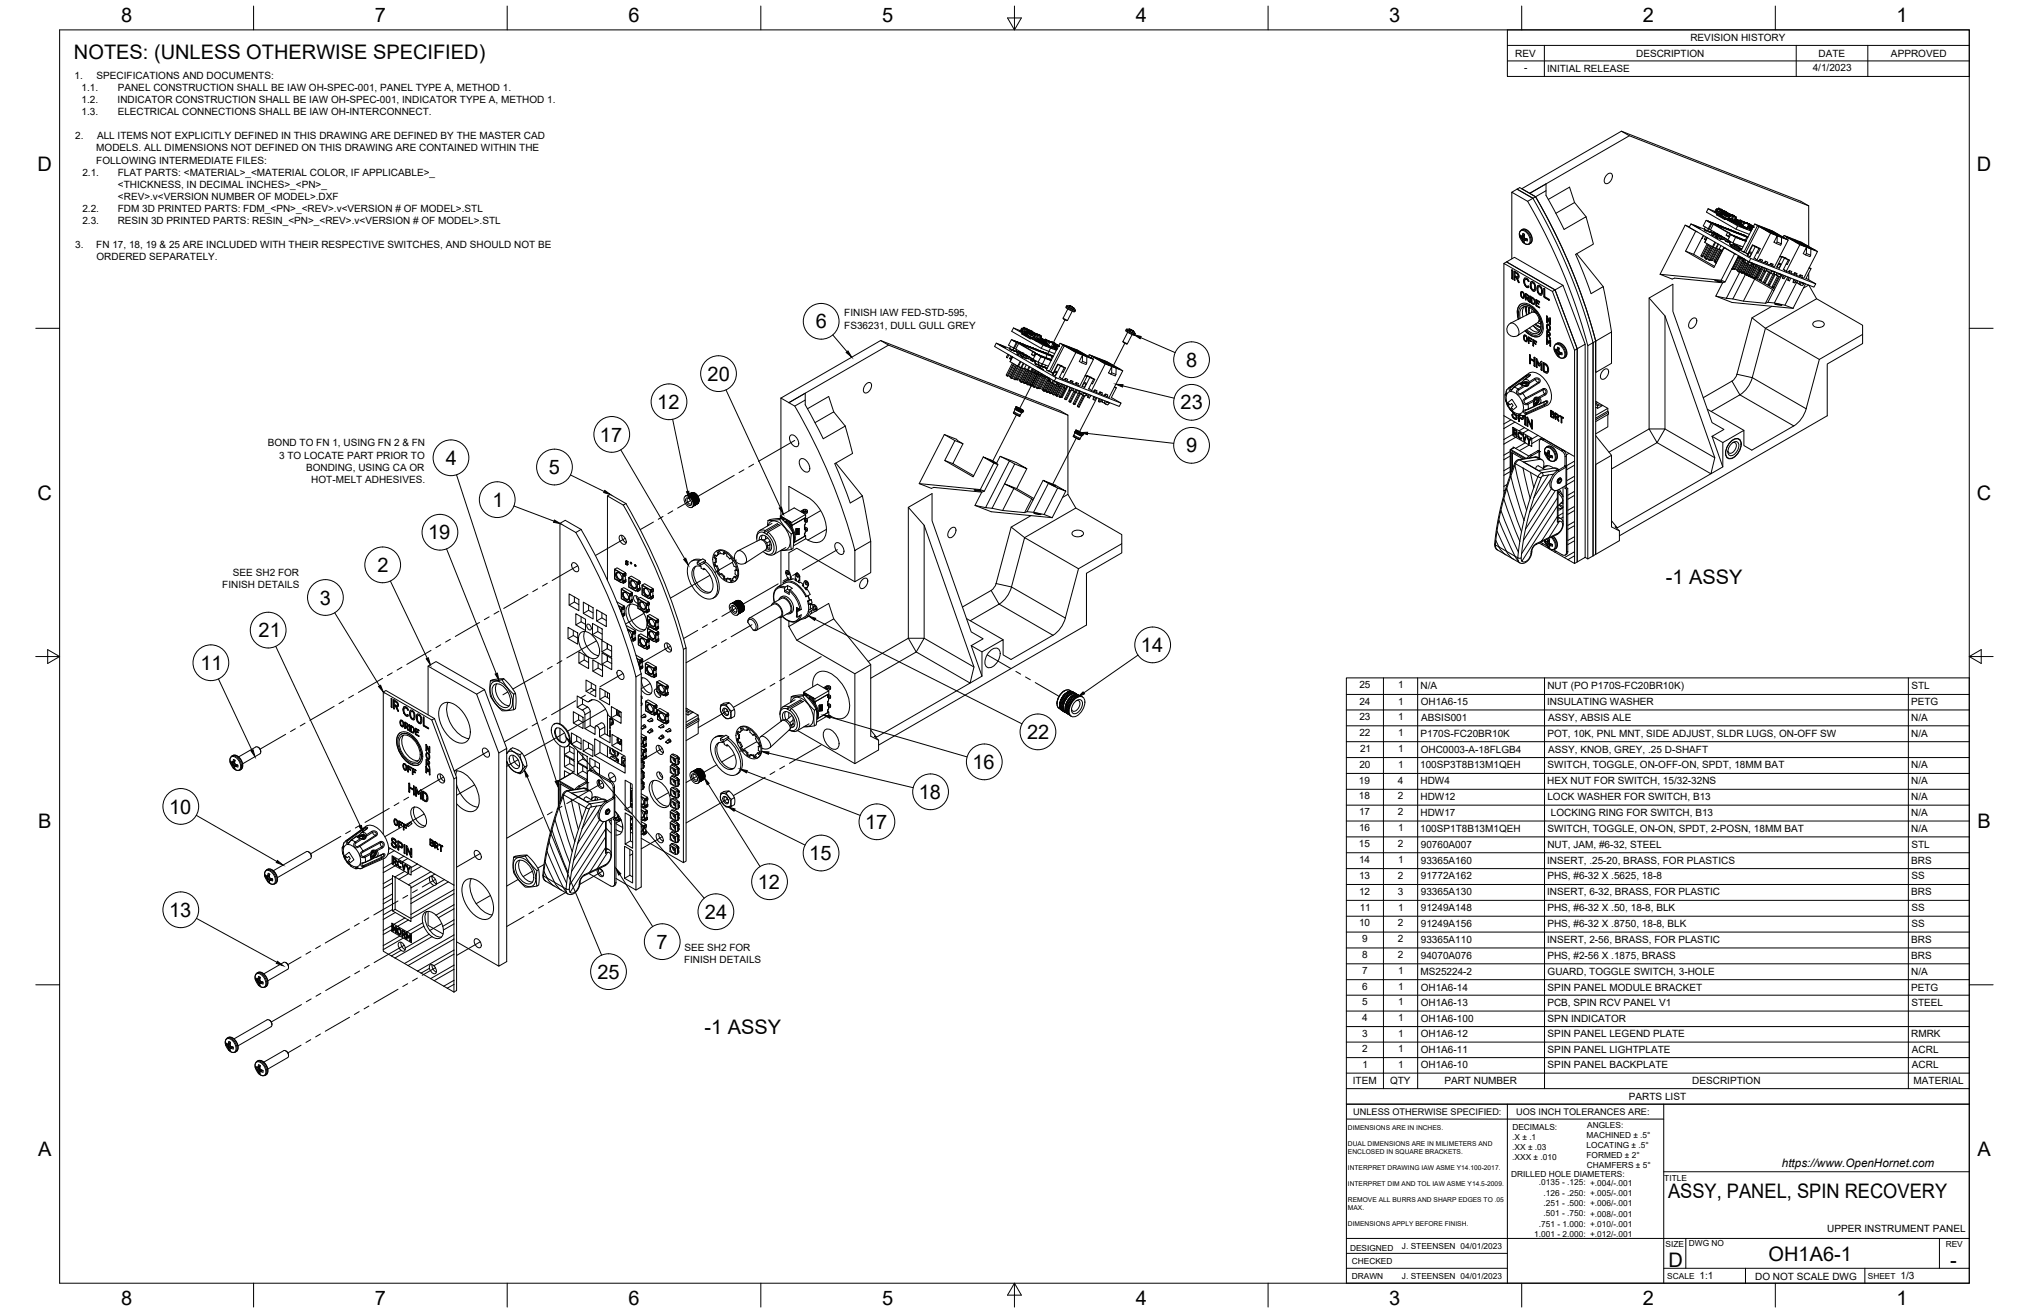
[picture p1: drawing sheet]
<svg xmlns="http://www.w3.org/2000/svg" width="864mm" height="559mm" viewBox="0 0 864 559" stroke-linecap="round" stroke-linejoin="round" font-family="sans-serif">
<defs><g id="words">
<g font-size="8.5">
<text x="51.6" y="9.4">8</text>
<text x="159.5" y="9.4">7</text>
<text x="267.5" y="9.4">6</text>
<text x="375.4" y="9.3">5</text>
<text x="483.4" y="9.4">4</text>
<text x="591.3" y="9.4">3</text>
<text x="699.3" y="9.4">2</text>
<text x="807.2" y="9.4">1</text>
<text x="31.5" y="25">NOTES: (UNLESS OTHERWISE SPECIFIED)</text>
<text x="16" y="72.9">D</text>
<text x="841.4" y="72.9">D</text>
<text x="347.2" y="139.8">6</text>
<text x="504.8" y="156.1">8</text>
<text x="301.2" y="162">20</text>
<text x="279.8" y="174.1">12</text>
<text x="502.5" y="174.2">23</text>
<text x="255.4" y="188">17</text>
<text x="189.7" y="197.9">4</text>
<text x="504.8" y="192.6">9</text>
<text x="233.6" y="201.8">5</text>
<text x="16" y="212.6">C</text>
<text x="209.6" y="215.7">1</text>
<text x="841.4" y="212.6">C</text>
<text x="182.2" y="229.6">19</text>
<text x="160.6" y="243.5">2</text>
<text x="709" y="248.4">-1 ASSY</text>
<text x="136.1" y="257.3">3</text>
<text x="110" y="271.2">21</text>
<text x="485.6" y="277.5">14</text>
<text x="85.3" y="285.1">11</text>
<text x="437.1" y="314.6">22</text>
<text x="413.9" y="327.3">16</text>
<text x="391.1" y="340">18</text>
<text x="71.9" y="346.2">10</text>
<text x="16.2" y="352.3">B</text>
<text x="368.2" y="352.8">17</text>
<text x="841.7" y="352.3">B</text>
<text x="344.4" y="366.1">15</text>
<text x="322.6" y="378.3">12</text>
<text x="71.9" y="390.2">13</text>
<text x="300" y="391.1">24</text>
<text x="279.5" y="403.8">7</text>
<text x="254.3" y="416.5">25</text>
<text x="299.9" y="440.2">-1 ASSY</text>
<text x="16.2" y="492">A</text>
<text x="841.7" y="492">A</text>
<text x="710" y="510">ASSY, PANEL, SPIN RECOVERY</text>
<text x="710.1" y="539.1">D</text>
<text x="752.8" y="536.7">OH1A6-1</text>
<text x="830.1" y="539.1">-</text>
<text x="51.6" y="555.5">8</text>
<text x="159.5" y="555.5">7</text>
<text x="267.5" y="555.5">6</text>
<text x="375.4" y="555.4">5</text>
<text x="483.4" y="555.5">4</text>
<text x="591.3" y="555.5">3</text>
<text x="699.3" y="555.5">2</text>
<text x="807.2" y="555.5">1</text>
</g>
<text font-size="5" x="758.4" y="496.8">https://www.OpenHornet.com</text>
<g font-size="4.3">
<text x="719.5" y="17.6">REVISION HISTORY</text>
<text x="644.9" y="24.2">REV</text>
<text x="696.4" y="24.2">DESCRIPTION</text>
<text x="774" y="24.2">DATE</text>
<text x="804.9" y="24.2">APPROVED</text>
<text x="31.7" y="33.7">1.</text>
<text x="41.1" y="33.7">SPECIFICATIONS AND DOCUMENTS:</text>
<text x="648.7" y="30.2">-</text>
<text x="658.5" y="30.6">INITIAL RELEASE</text>
<text x="771.5" y="30.3">4/1/2023</text>
<text x="34.7" y="38.9">1.1.</text>
<text x="50.1" y="38.9">PANEL CONSTRUCTION SHALL BE IAW OH-SPEC-001, PANEL TYPE A, METHOD 1.</text>
<text x="34.7" y="44">1.2.</text>
<text x="50" y="44">INDICATOR CONSTRUCTION SHALL BE IAW OH-SPEC-001, INDICATOR TYPE A, METHOD 1.</text>
<text x="34.7" y="49.1">1.3.</text>
<text x="50.1" y="49.1">ELECTRICAL CONNECTIONS SHALL BE IAW OH-INTERCONNECT.</text>
<text x="32" y="59.3">2.</text>
<text x="41.3" y="59.3">ALL ITEMS NOT EXPLICITLY DEFINED IN THIS DRAWING ARE DEFINED BY THE MASTER CAD</text>
<text x="41" y="64.5">MODELS. ALL DIMENSIONS NOT DEFINED ON THIS DRAWING ARE CONTAINED WITHIN THE</text>
<text x="41" y="69.6">FOLLOWING INTERMEDIATE FILES:</text>
<text x="35.1" y="74.7">2.1.</text>
<text x="50.1" y="74.7">FLAT PARTS: &lt;MATERIAL&gt;_&lt;MATERIAL COLOR, IF APPLICABLE&gt;_</text>
<text x="50.2" y="79.9">&lt;THICKNESS, IN DECIMAL INCHES&gt;_&lt;PN&gt;_</text>
<text x="50.2" y="85">&lt;REV&gt;.v&lt;VERSION NUMBER OF MODEL&gt;.DXF</text>
<text x="35.1" y="90.1">2.2.</text>
<text x="35.1" y="95.3">2.3.</text>
<text x="50.1" y="90.1">FDM 3D PRINTED PARTS: FDM_&lt;PN&gt;_&lt;REV&gt;.v&lt;VERSION # OF MODEL&gt;.STL</text>
<text x="50.1" y="95.3">RESIN 3D PRINTED PARTS: RESIN_&lt;PN&gt;_&lt;REV&gt;.v&lt;VERSION # OF MODEL&gt;.STL</text>
<text x="32" y="105.5">3.</text>
<text x="41" y="105.5">FN 17, 18, 19 &amp; 25 ARE INCLUDED WITH THEIR RESPECTIVE SWITCHES, AND SHOULD NOT BE</text>
<text x="41.1" y="110.6">ORDERED SEPARATELY.</text>
<text x="359.3" y="134.7">FINISH IAW FED-STD-595,</text>
<text x="359.3" y="139.8">FS36231, DULL GULL GREY</text>
<text x="114" y="190">BOND TO FN 1, USING FN 2 &amp; FN</text>
<text x="118.8" y="195.1">3 TO LOCATE PART PRIOR TO</text>
<text x="130.3" y="200.3">BONDING, USING CA OR</text>
<text x="132.5" y="205.4">HOT-MELT ADHESIVES.</text>
<text x="99.2" y="244.9">SEE SH2 FOR</text>
<text x="94.6" y="250.1">FINISH DETAILS</text>
<text x="578.6" y="292.8">25</text>
<text x="595.1" y="292.8">1</text>
<text x="604.6" y="293.1">N/A</text>
<text x="658.6" y="293.1">NUT (PO P170S-FC20BR10K)</text>
<text x="813.6" y="293.1">STL</text>
<text x="578.6" y="299.9">24</text>
<text x="595.1" y="299.9">1</text>
<text x="604.7" y="300.2">OH1A6-15</text>
<text x="658.5" y="300.2">INSULATING WASHER</text>
<text x="813.4" y="300.2">PETG</text>
<text x="578.6" y="306.5">23</text>
<text x="595.1" y="306.5">1</text>
<text x="604.9" y="306.8">ABSIS001</text>
<text x="658.9" y="306.8">ASSY, ABSIS ALE</text>
<text x="813.5" y="306.8">N/A</text>
<text x="578.6" y="313.2">22</text>
<text x="595.1" y="313.2">1</text>
<text x="604.6" y="313.5">P170S-FC20BR10K</text>
<text x="658.6" y="313.5">POT, 10K, PNL MNT, SIDE ADJUST, SLDR LUGS, ON-OFF SW</text>
<text x="813.5" y="313.5">N/A</text>
<text x="578.9" y="320">21</text>
<text x="595.1" y="320">1</text>
<text x="604.7" y="320.3">OHC0003-A-18FLGB4</text>
<text x="658.9" y="320.3">ASSY, KNOB, GREY, .25 D-SHAFT</text>
<text x="578.6" y="326.7">20</text>
<text x="595.1" y="326.7">1</text>
<text x="604.5" y="327">100SP3T8B13M1QEH</text>
<text x="658.7" y="327">SWITCH, TOGGLE, ON-OFF-ON, SPDT, 18MM BAT</text>
<text x="813.5" y="327">N/A</text>
<text x="578.4" y="333.5">19</text>
<text x="595" y="333.5">4</text>
<text x="604.6" y="333.7">HDW4</text>
<text x="658.6" y="333.8">HEX NUT FOR SWITCH, 15/32-32NS</text>
<text x="813.5" y="333.8">N/A</text>
<text x="578.4" y="340.3">18</text>
<text x="595" y="340.3">2</text>
<text x="604.6" y="340.5">HDW12</text>
<text x="658.6" y="340.6">LOCK WASHER FOR SWITCH, B13</text>
<text x="813.5" y="340.5">N/A</text>
<text x="578.4" y="347">17</text>
<text x="595" y="347">2</text>
<text x="604.6" y="347.3">HDW17</text>
<text x="660.1" y="347.3">LOCKING RING FOR SWITCH, B13</text>
<text x="813.5" y="347.3">N/A</text>
<text x="578.4" y="353.8">16</text>
<text x="595.1" y="353.8">1</text>
<text x="604.5" y="354.1">100SP1T8B13M1QEH</text>
<text x="658.7" y="354.1">SWITCH, TOGGLE, ON-ON, SPDT, 2-POSN, 18MM BAT</text>
<text x="813.5" y="354">N/A</text>
<text x="578.4" y="360.5">15</text>
<text x="595" y="360.5">2</text>
<text x="604.7" y="360.8">90760A007</text>
<text x="658.6" y="360.8">NUT, JAM, #6-32, STEEL</text>
<text x="813.6" y="360.8">STL</text>
<text x="578.4" y="367.3">14</text>
<text x="595.1" y="367.3">1</text>
<text x="604.7" y="367.5">93365A160</text>
<text x="658.5" y="367.6">INSERT, .25-20, BRASS, FOR PLASTICS</text>
<text x="813.5" y="367.5">BRS</text>
<text x="578.4" y="374">13</text>
<text x="595" y="374">2</text>
<text x="604.7" y="374.3">91772A162</text>
<text x="658.6" y="374.3">PHS, #6-32 X .5625, 18-8</text>
<text x="813.6" y="374.3">SS</text>
<text x="578.4" y="380.8">12</text>
<text x="594.9" y="380.8">3</text>
<text x="604.7" y="381">93365A130</text>
<text x="658.5" y="381">INSERT, 6-32, BRASS, FOR PLASTIC</text>
<text x="813.5" y="381">BRS</text>
<text x="578.7" y="387.5">11</text>
<text x="595.1" y="387.5">1</text>
<text x="604.7" y="387.8">91249A148</text>
<text x="658.6" y="387.8">PHS, #6-32 X .50, 18-8, BLK</text>
<text x="813.6" y="387.8">SS</text>
<text x="578.4" y="394.3">10</text>
<text x="595" y="394.3">2</text>
<text x="604.7" y="394.5">91249A156</text>
<text x="658.6" y="394.5">PHS, #6-32 X .8750, 18-8, BLK</text>
<text x="813.6" y="394.5">SS</text>
<text x="579.8" y="401">9</text>
<text x="595" y="401">2</text>
<text x="604.7" y="401.3">93365A110</text>
<text x="658.5" y="401.3">INSERT, 2-56, BRASS, FOR PLASTIC</text>
<text x="813.5" y="401.3">BRS</text>
<text x="291.3" y="404.7">SEE SH2 FOR</text>
<text x="579.8" y="407.8">8</text>
<text x="595" y="407.8">2</text>
<text x="291.1" y="409.8">FINISH DETAILS</text>
<text x="604.7" y="408">94070A076</text>
<text x="658.6" y="408.1">PHS, #2-56 X .1875, BRASS</text>
<text x="813.5" y="408.1">BRS</text>
<text x="579.8" y="414.5">7</text>
<text x="595.1" y="414.5">1</text>
<text x="604.6" y="414.8">MS25224-2</text>
<text x="658.7" y="414.8">GUARD, TOGGLE SWITCH, 3-HOLE</text>
<text x="813.5" y="414.8">N/A</text>
<text x="579.8" y="421.3">6</text>
<text x="595.1" y="421.3">1</text>
<text x="604.7" y="421.6">OH1A6-14</text>
<text x="658.7" y="421.6">SPIN PANEL MODULE BRACKET</text>
<text x="813.4" y="421.6">PETG</text>
<text x="579.8" y="427.9">5</text>
<text x="595.1" y="427.9">1</text>
<text x="604.7" y="428.2">OH1A6-13</text>
<text x="658.6" y="428.2">PCB, SPIN RCV PANEL V1</text>
<text x="813.6" y="428.2">STEEL</text>
<text x="579.8" y="434.6">4</text>
<text x="595.1" y="434.6">1</text>
<text x="604.7" y="434.9">OH1A6-100</text>
<text x="658.7" y="434.9">SPN INDICATOR</text>
<text x="579.8" y="441.2">3</text>
<text x="595.1" y="441.2">1</text>
<text x="604.7" y="441.5">OH1A6-12</text>
<text x="658.7" y="441.5">SPIN PANEL LEGEND PLATE</text>
<text x="813.4" y="441.5">RMRK</text>
<text x="579.8" y="447.8">2</text>
<text x="595.1" y="447.8">1</text>
<text x="604.7" y="448.1">OH1A6-11</text>
<text x="658.7" y="448.1">SPIN PANEL LIGHTPLATE</text>
<text x="813.8" y="448.1">ACRL</text>
<text x="579.9" y="454.4">1</text>
<text x="595.1" y="454.4">1</text>
<text x="604.7" y="454.7">OH1A6-10</text>
<text x="658.7" y="454.7">SPIN PANEL BACKPLATE</text>
<text x="813.8" y="454.7">ACRL</text>
<text x="575.8" y="461.5">ITEM</text>
<text x="591.7" y="461.4">QTY</text>
<text x="614.8" y="461.5">PART NUMBER</text>
<text x="720.3" y="461.5">DESCRIPTION</text>
<text x="814.5" y="461.5">MATERIAL</text>
<text x="693.3" y="468.1">PARTS LIST</text>
<text x="777.7" y="524.4">UPPER INSTRUMENT PANEL</text>
<text x="723.4" y="544.5">1:1</text>
<text x="747" y="544.7">DO NOT SCALE DWG</text>
<text x="809" y="544.5">1/3</text>
</g>
<g font-size="3.9">
<text x="576" y="474.6">UNLESS OTHERWISE SPECIFIED:</text>
<text x="645.3" y="474.7">UOS INCH TOLERANCES ARE:</text>
</g>
<g font-size="3.5">
<text x="643.7" y="485">.X ± .1</text>
<text x="643.7" y="480.8">DECIMALS:</text>
<text x="675.3" y="484.3">MACHINED ± .5°</text>
<text x="675.6" y="480">ANGLES:</text>
<text x="643.7" y="489.3">.XX ± .03</text>
<text x="675.3" y="488.6">LOCATING ± .5°</text>
<text x="643.7" y="493.5">.XXX ± .010</text>
<text x="675.3" y="492.8">FORMED ± 2°</text>
<text x="675.4" y="497.1">CHAMFERS ± 5°</text>
<text x="643.2" y="501.1">DRILLED HOLE DIAMETERS:</text>
<text x="708.4" y="502.7">TITLE</text>
<text x="655" y="504.4">.0135 - .125: +.004/-.001</text>
<text x="657" y="508.8">.126 - .250: +.005/-.001</text>
<text x="657" y="513.2">.251 - .500: +.006/-.001</text>
<text x="657" y="517.7">.501 - .750: +.008/-.001</text>
<text x="653.1" y="526.5">1.001 - 2.000: +.012/-.001</text>
<text x="655" y="522.1">.751 - 1.000: +.010/-.001</text>
<text x="574.6" y="532.3">DESIGNED</text>
<text x="596.7" y="531.6">J. STEENSEN 04/01/2023</text>
<text x="708.9" y="530.9">SIZE</text>
<text x="718.9" y="530.5">DWG NO</text>
<text x="828.2" y="530.9">REV</text>
<text x="575.4" y="537.9">CHECKED</text>
<text x="575.4" y="544.3">DRAWN</text>
<text x="596.7" y="544.3">J. STEENSEN 04/01/2023</text>
<text x="709.6" y="544.2">SCALE</text>
<text x="795" y="544.2">SHEET</text>
</g>
<g font-size="2.8">
<text x="573.7" y="480.9">DIMENSIONS ARE IN INCHES.</text>
<text x="573.7" y="487.7">DUAL DIMENSIONS ARE IN MILIMETERS AND</text>
<text x="573.7" y="491.1">ENCLOSED IN SQUARE BRACKETS.</text>
<text x="573.7" y="497.9">INTERPRET DRAWING IAW ASME Y14.100-2017.</text>
<text x="573.7" y="504.7">INTERPRET DIM AND TOL IAW ASME Y14.5-2009.</text>
<text x="573.7" y="511.6">REMOVE ALL BURRS AND SHARP EDGES TO .05</text>
<text x="573.7" y="514.9">MAX.</text>
<text x="573.7" y="521.8">DIMENSIONS APPLY BEFORE FINISH.</text>
</g>
</g></defs>
<!-- layer: Visible -->
<g fill="none" stroke="#000" stroke-width=".43">
<path d="M690.1 55.8l3.4 2M684.1 74.3a1.24 1.24 0 0 1 1.7-.5 1.24 1.24 0 0 1 .4 1.7 2.75 2.75 0 0 1-2.9 2.6 2.75 2.75 0 0 1 .8-3.8zM643.5 81.8l2.2-1.3 6.8 3.9a251 251 0 0 1 25.6 61.4v90.8l-2.3 1.3M647.1 98.3l1.2-.8 1.2 .1 1.5 1.2 .9 1.6 .3 1.5-.5 1.4-1.4 .8-1.3-.4a5.2 5.2 0 0 1-2.3-3.6zM651.1 82.3l42.4-24.5 76.3 29.8M651.1 82.3l-3.4-2 42.4-24.5 76.4 29.9 3.3 1.9M651.1 82.3l6.9-4v2.9l-4.4 2.5zM652.5 84.4l-6.8-3.9 1.2-.7 6.7 3.9a248.9 248.9 0 0 1 25.6 61.5M652.5 84.4l1.1-.7a248.9 248.9 0 0 1 25.6 61.5M652.5 84.4l-2.3 1.3M658 81.2v2l7.7 14.4 9.4-5.4 3.1 11.7-7.6 4.4 6.6 16.7 5.2-3 3.5 19.3M659 84.9l9-5.2 2.2 6.5"/>
<path d="M662.2 90.8l8-4.6 4.9 6M717.3 95.8l-10.7 20.9 5.1 2.1 1.1-.4 20.4 2 1.1-.4-1.7-.7M717.3 95.8l5.1 2.9M717.3 95.8l1.8 .7M719.7 95.3l25.5 14.7-.7 1.4-25.5-14.7zM719.7 95.3l5.7 2.2M720.8 95.8l2.8 1.4zM721.7 98.4l-4.3 8.5 12.1 7 4.3-8.5M725.4 97.5l.1 .4M725.4 97.4l1.5 1M725.7 98h.1M725.7 98l.5 .2"/>
<path d="M725.8 96.6l-.4 .9M726.2 93.8l9.1 5.1M726.2 98.2l-.1 .1M726.8 98l1.4 .7M726.9 98.4l1.2 .3M727 94.2l1.5 .8M727 94.1v.1M727 94.1l1.5 .8zM727 88.9l-.7 1.4 12.6 7.2 5.7 2.3M727 88.9l3.8 2.1M727 88.9l3.7 1.4M727.1 98.5v.1"/>
<path d="M727.1 94.2l1.4 .7zM727.1 98.5l.4 .3M727.2 97.4l-.4 .8-.4 .1-.8-.4M728.2 98.6l.1 .4M728.2 98.6l.8 .4M728.3 95l-1.2 2.4M728.3 99l.6 .3-.4-.2M728.4 94.7l1.5 .8M728.4 94.7h.1M728.4 94.7l1.5 .7zM728.5 98.1l-.4 .6M728.5 99.1h.1"/>
<path d="M728.5 94.7l1.3 .7zM728.6 99.9l.8 .5 .5-1.1-.4-.1-.5 1M729.1 98.9l.5 .1M729.3 98.9l.4 .2M729.6 90l.8 .4zM729.7 98.8l-.1 .2M729.8 95.2l1.5 .8M729.8 99.5l.4 .3-.4-.1M729.8 95.2l-.1 .1M729.8 95.2l1.5 .8zM729.9 95.2l1.3 .8zM730.3 89.3l.1 .3"/>
<path d="M730.4 89.7h.1M730.4 99.6l-1.3-.7-.6 1.1M730.4 89.4l.1 .3M730.4 99.4l.5 .1M730.5 89.7l.3 .2M730.6 90.1l.2 1M730.7 89.8l-.1 .3M730.7 91.2v.3l3.4 1.9 .6-.1M730.7 99.4l.4 .2M730.8 91.3l3.3 1.9 .6-.1M730.8 91.1v.1M730.8 89.9h.1"/>
<path d="M730.8 90.1l.3 .9M730.9 89.9h.1M730.9 89l.3 .2M730.9 99.9l.5 .1M730.9 89l-.5 .4M730.9 89.9v.2M731 99.5h.1M731.1 89.1l-.5-.2-.3 .5M731.1 89.1l.1 .1M731.1 91h.1M731.1 91l-.3 .1M731.1 95.8l1.6 .8"/>
<path d="M731.1 99.9l.4 .2M731.1 95.8h.1M731.2 95.7l1.5 .8zM731.2 99.9l-.3-.2-.5 1.1M731.2 95.8l1.4 .7zM731.3 96h.1M731.3 88.8l.1 .2M731.3 88.8l-.2 .3M731.4 88.8l4.3 2.4 .3 .5M731.4 89l.1 .1M731.5 89.1l4.5 2.6M731.5 89.1l-.3 .1"/>
<path d="M731.6 88.6l4.3 2.4 .2 .7M731.6 88.6l-.3 .1M731.7 90.7l.5 .2M731.7 90.1l.8 .1M731.7 90.1l.1 1.1M731.7 90.9h.1M731.8 91.1l.7 .5M731.8 91.2h.1M731.8 91.2l.1 .1M731.9 91.3h.1M732.2 90.4l.1 1M732.3 91.4h.1"/>
<path d="M732.3 90.2l-.1 .2M732.4 89l.6 .4M732.5 90.4v1.1M732.5 90.2v.2M732.5 96.3l1.5 .8M732.5 96.3h.1M732.5 96.3l1.5 .8zM732.5 91.6h.1M732.6 91.5h.1M732.6 91.5v.1M732.6 96.3l1.4 .7zM732.7 90.7l.1 .1"/>
<path d="M732.7 96.5l-.1 .1M732.7 90.8h.1M732.7 90.8l.2 .8M732.8 90.6l.1 .2M732.8 90.8h.1M732.9 90.9l.1 .1M732.9 90.3l1.4 .4M732.9 90.2l-.1 .6M733 91.7l2.2 1.3M733 90.9l.3 .2M733 91l.3 .1M733 90.9v.1"/>
<path d="M733 90.8l-.1 .1M733 89.3l1 .5M733 90.8v.1M733.1 90.8l-.1 .1M733.1 90l-.1 .2M733.3 91.1l.2 .2M733.3 91l.2 .2M733.3 91v.1M733.4 91l-.1 .1M733.5 91.2l.2 .2M733.5 91.3l.3 .1M733.5 91.2v.1"/>
<path d="M733.6 91.1l-.1 .1M733.6 91l-.1 .1M733.7 91.2l.1 .1M733.7 91.1l.1 .2M733.8 91.4h.1M733.8 91.5h.1M733.8 91.3v.1M733.8 91.3l.2 .1M733.9 96.9l1.5 .7M733.9 96.8v.1M733.9 96.8l1.5 .8zM733.9 91.5l.3 .1"/>
<path d="M733.9 91.5l.3 .2M733.9 91.4v.1M734 91.4h-.1M734 96.9l1.3 .7zM734 89.8h.1M734 89.8l.9 .5M734.1 91.3h-.1M734.1 91.5l.1 .1M734.2 91.4l.2 .2M734.2 91.6h.1M734.2 91.7l.2 .1M734.3 91.6v.1"/>
<path d="M734.3 91.5l-.1 .1M734.3 90.7h.1M734.4 91.8l.3 .1M734.4 91.7v.1M734.4 91.7l.3 .2M734.4 91.6v.1M734.5 91.6l-.1 .1M734.5 91.6h-.1M734.6 90.1l.3 .2M734.6 90.1v.1M734.6 91.7l.1 .2M734.6 90.2l3.1 1.8"/>
<path d="M734.6 91.6l.1 .2M734.7 91.9h.1M734.7 93.4l.8 .3M734.7 92l.1 .1M734.7 91.9v.1M734.7 91.8l.2 .1M734.7 91.8v.1M734.8 93.1h-.1M734.8 93.1l-.1 .2M734.8 92l1 .4M734.8 92.1l1 .4M734.8 92l.1 .1"/>
<path d="M734.9 92l.1 .1M734.9 91.9l-.1 .1M735 91.8l-.1 .1M735.2 93.6l4.4 2.5 5.7 2.2M735.3 97.4l1.5 .7M735.3 97.4h-.1M735.3 97.3l1.5 .8zM735.3 91.6l.8 .4M735.3 98.9l1 .4-6.2-3.6 13.8 5.4M735.3 98.9l-.6 1.2 1.3 .8M735.3 91.6h-.1M735.4 97.4l1.3 .7z"/>
<path d="M735.5 93.7h.1M735.6 93.7l1.1 .6M735.6 92.8l-.8 .3M735.7 93l-1 .3M735.7 92.7l-.1 .1M735.8 91l.7 .4M735.8 92.5l.1 .3M735.9 92.8h.1M735.9 93.6l.9 .5M735.9 92.8l-.2 .3M736 91.7h.1M736 92h.1"/>
<path d="M736 92l-.2 .5M736.1 91.7v.3M736.1 93.5l.2 .1M736.1 92l.2 .1M736.2 91.5l.1 .6M736.2 99.6l.4 .2M736.2 93.7h.1M736.2 99.5l.8 .3M736.3 92.1l-.4 .7M736.3 93.7h.1M736.3 93.7l.7 .5M736.3 92.1h.1"/>
<path d="M736.3 93.7h.2M736.3 99.3l-.6 1.2 .4 .3M736.3 91.5l.8 .3M736.4 91.1l1.4 .8M736.4 91.4l.3 .2M736.4 91.2l-.1 .3M736.5 91.4l-.2 .1M736.5 93.7h-.1M736.6 99.8h.3M736.6 97.9l1.6 .8M736.6 91.2l2.4 1.2-1.2-.5M736.6 97.9h.1"/>
<path d="M736.7 97.9l1.5 .8zM736.7 91.6l.4 .2M736.7 94l-.1 .3M736.7 94.3l.3 .1M736.7 93.1l.2-.2 .6 .3-.3 .4M736.7 93.1l-1.2 .6M736.7 97.9l1.4 .7zM736.8 94.1l-.1 .2M736.8 94.1l.3 .1M736.9 99.8l1.6 .7M736.9 99.8l-.1 .1M737 99.8l.1 .1"/>
<path d="M737 94.2l-.1 .2M737.1 99.9h.1M737.1 91.8h.1M737.1 94.2h.1M737.2 91.5h.1M737.2 91.5v.1M737.2 91.5l.5 .3M737.2 94.2l-.3 .2M737.2 91.5l.1 .1M737.2 93.7l-.6 .2M737.2 91.6h.1M737.3 91.6l.4 .2"/>
<path d="M737.3 91.6l.6 .3M737.3 91.6l.6 .3zM737.3 91.6h.1M737.3 93.2l-.8 .5M737.4 93.1v.1M737.4 91.6l.4 .2zM737.4 91.6h.1M737.4 91.6l.3 .1M737.5 91.7h.1M737.6 91.7l.5 .2zM737.6 91.8l.2 .1M737.6 91.7l.1 .1"/>
<path d="M737.6 91.7h.1M737.6 91.8h.1M737.7 91.7l.1 .1M737.7 91.7h.1M737.7 94l-.3 .5M737.8 91.9l-.4-.1 .5 .3M737.8 91.8h.1M737.8 91.8l.2 .1zM737.8 91.7l.1 .2M737.8 91.8l.2 .1M737.8 91.8l.3 .1M737.8 91.8l.1 .1"/>
<path d="M737.8 91.8l.3 .2M737.8 91.9h.1M737.9 91.8l.2 .1M737.9 91.8l.1 .1M737.9 94.7l.3 .1M737.9 92.1l1 .5-.2-.1 .1 .6M737.9 91.8l.4 .3M737.9 94.5h.1M737.9 94.6l.4 .2M738 91.9h.1M738 94.5h.1M738 91.9l.2 .1"/>
<path d="M738 94.4l.1 .1M738 98.5l1.5 .7M738 98.4v.1M738 98.4l1.5 .8zM738.1 91.9l.3 .2M738.1 94.5h-.2M738.1 91.9h.1M738.1 94.3v.1M738.1 93.7l-1 .5M738.1 94.5l.1 .2M738.1 91.9v.1M738.1 98.5l1.4 .7z"/>
<path d="M738.1 94.4h.1M738.1 93.6v.1M738.1 94.4v.1M738.2 92h.1M738.2 92l.1 .1M738.2 94.8l.6 .2M738.2 94.8h.3M738.2 94.7h.1M738.2 94.7l.2 .1M738.3 94.2l-.2 .2M738.3 94.2l-.2 .4 1 .6M738.3 94.2l1.1 .6-.2 .4"/>
<path d="M738.3 94.2l.2 .1M738.3 94.2h.1M738.3 94.2l-.2 .3M738.3 94.2l.4 .1M738.3 93.9l.5 .3M738.4 93.5v.1M738.4 92.1h.1M738.4 94.2v.1M738.4 93.5h.1M738.4 93.5l-.6 1.2-.7-.3M738.4 93.5l.7 .2M738.4 93.5l.6 .4-.2 .3"/>
<path d="M738.4 94.3h.1M738.5 94.3l.7 .4M738.5 94.3l1.1 .5zM738.5 94.3h.1M738.5 93.6h-.4M738.5 93.6h.1M738.6 93.5l.8 .4M738.7 94.4l.3 .1M738.7 94.4l.2 .1M738.7 94.4h.1M738.7 93.5l.4 .2M738.7 93.4l.9 .5"/>
<path d="M738.7 94.3l.1 .1M738.7 93.4h.1M738.7 93.4l.2 .2M738.8 93.1h.1M738.8 93.3l2.2 1zM738.8 95l.1 .1M738.8 93v.1M738.8 94.4h.1M738.8 95.1l.6 .3M738.8 93.2h.1M738.8 93.2l.4 .1M738.8 94.5l.3 .1"/>
<path d="M738.8 94.5h.1M738.8 94.2l-.5-.3 .4 .5M738.9 94.5l.3 .1zM738.9 93.1l-.3 .5M738.9 94.5h.1M738.9 92.6l-.1 .1M738.9 94.5l.2 .1M738.9 95.1l.2 .1M738.9 95.1l.9 .4M738.9 93.3l.4 .1M738.9 93.2v.1M738.9 93.6l.2 .1"/>
<path d="M739 94.5v.1M739 94.5h.1M739 92.4l-.2 .4M739 94.5l1.1 .6-.2 .4M739 94.5l.2 .1M739 94.5l.3 .1M739 94.5l.5 .1M739.1 94.6l.3 .1M739.1 94.6h.1M739.1 93.7h.1M739.1 94.6l.1 .1M739.1 93.7l-.1-.1 .9 .4"/>
<path d="M739.2 94.6h.1M739.2 93.8h.1M739.2 93.8h.2M739.2 95.2h.1M739.2 94.7h.1M739.2 94.7h.2M739.2 95.2v.1M739.2 94.6l.8 .4M739.2 94.7l.2 .1M739.2 94.6l1.1 .5zM739.2 93.8l.2 .1M739.2 93.8v.1"/>
<path d="M739.3 95.1l-.1 .1M739.3 94.7h.1M739.3 94.8h.1M739.3 95.5l.6 .1M739.3 93.4l.1 .1M739.4 93.4h.1M739.4 93.9h.1M739.4 94.8h.1M739.4 94.8l.4 .2M739.4 99l1.5 .8M739.4 94.8l-.2 .4M739.4 93.8h.1"/>
<path d="M739.4 94.7h.1M739.4 93.9l.3 .1-.3 .6M739.4 93.9l-.3 .7M739.4 93.8v.1M739.4 93.8l.3 .2M739.4 99l1.5 .8zM739.4 94.7l.3 .1M739.4 94.6h.1M739.5 94.6l.1 .1M739.5 94.7h.1M739.5 99l1.3 .7zM739.5 94.7l.2 .1"/>
<path d="M739.5 93.7h-.2M739.5 99.2v.1M739.6 94.8v.1M739.6 94.8l.2 .1M739.6 94.8l.3 .1zM739.6 94.8h.1M739.6 96.1l-.7 1.4M739.6 94.7h.1M739.7 95.4l.1 .1M739.7 94.8l.2 .1M739.7 95.4l.2 .1M739.7 95.4h.1"/>
<path d="M739.7 94.8h.1M739.7 95.4l.8 .4M739.7 94h.1M739.8 94.9l.1 .1M739.8 94.9l.2 .1M739.8 94.9h.1M739.8 94.6l-.1 .2M739.8 94.6h.1M739.8 94.8v.1M739.8 95h.1M739.8 94h.1M739.8 95l-.1 .3"/>
<path d="M739.8 94.1h.1M739.8 94v.1M739.9 94.9l.3 .1M739.9 94h.1M739.9 94.4l.8 .2M739.9 94.9h.1M739.9 94.9v.1M739.9 95.7h.2M739.9 95h.1M739.9 94v.1M739.9 94.9l.1 .1M740 95.4l-.1 .1"/>
<path d="M740 94.3l-.2 .3M740 94.2v.1M740 95h.1M740 95h.2M740 95.5v.1M740 94.9l.5 .1M740 95v.1M740 95.4v.1M740 94.1v.2M740.1 95.1h-.1M740.1 94.8l1.1 .6M740.1 95h.1"/>
<path d="M740.1 95.8l.6 .1M740.1 95.1h.1M740.1 95.1l-.2 .4M740.3 95.1v.1M740.4 96.2l.8 .4zM740.4 95.6l.4 .2zM740.5 94.7h.1M740.5 94.6l-.1 .3M740.5 94.5h.1M740.6 94.5l-.1 .5M740.6 95.3h.1M740.6 95.3l-.6-.3v.4"/>
<path d="M740.6 95.3v.5M740.6 95.7l.2-.5 .4 .2-.2 .4M740.6 93.6l-.2 .3M740.6 95.7h.2M740.7 95.9h.1M740.7 94.6h.1M740.7 95.9v.1M740.7 95.8v.1M740.8 99.5l1.5 .8M740.8 94.6l.1 .5M740.8 99.5h-.1M740.8 99.5l1.5 .8z"/>
<path d="M740.8 95.8l-.1 .1M740.8 95.7v.1M740.8 95h.1M740.8 95.7l.3 .2M740.9 95.1h-.1M740.9 99.5l1.3 .8zM740.9 95.1h.1M740.9 96.1l.4 .2zM740.9 96.1h.1M740.9 96.1l-.2-.2 .2 .2M740.9 99.8h.1M741 94.3l-.1 .5"/>
<path d="M741.1 95.9v.2M741.1 95.9h.1M741.1 96.1l.2 .2M741.1 96.1h.1M741.2 95.4l.5 .3 .1 .6M741.2 94.6l1.2 .7M741.2 95.9h.1M741.2 95.9l-.1 .2M741.3 94.4l-.7-.8 2 1M741.5 96.3l.7 .2M741.5 96.3l-.4-.2 .4 .2M741.7 94.2l1.2 .7z"/>
<path d="M741.7 94.2l.3 .1M741.8 96.7l.8 .4zM742 96.4h.1M742 96.4l.2 .1M742.1 94.4l2.3 1.1-1.2-.5M742.2 96.6h.1M742.5 94.6l.2 .1M742.5 96.6l.5 .3-.4-.3M742.5 94.6h.1M742.5 94.6l.1 .1M742.6 94.6l.5 .3M742.6 94.7h.1"/>
<path d="M742.7 94.7l.4 .2M742.7 94.7h.1M742.7 94.7l.6 .3M742.7 94.7l.6 .3zM742.8 94.7l.4 .3zM742.8 94.7h.1M742.8 94.7l.3 .2M742.9 94.9l-1.1 1.4 1.8 .7 .8-1.5M742.9 94.9l.3 .1M742.9 94.8h.1M742.9 94.8l.6 .3zM743 94.8h.1"/>
<path d="M743 94.8l.1 .1M743 94.9h.1M743.1 96.9l.6 .2M743.1 94.9l.1 .1M743.1 97.3l.8 .4zM743.2 94.9h.1M743.2 94.9l.2 .1zM743.2 94.9l.2 .1M743.2 95l-1.5-.8-.8 1M743.2 95l.3 .1M743.3 94.9l.2 .1M743.3 95h.1"/>
<path d="M743.3 94.9l.1 .1M743.4 95l.3 .2M743.4 95h.1M743.4 95l.2 .1M743.5 95h.1M743.5 95.1l.3 .1M743.5 95.1h.1M743.5 95l.8 .3M743.6 97h.1M743.6 97.1h.1M743.6 95.1h.1M743.6 95.1l.1 .1"/>
<path d="M743.7 97.1h.1M743.7 97.2h.1M743.7 96.9l.6 .3M743.8 95.2h.1M743.8 96.9l.5 .3M743.8 95h.1M743.9 95.2l2.4 1.2M743.9 97l-.2-.1 .3 .1M744 95.1l.8 .4M744.1 96.2h.2M744.1 96.2l-.4 .8M744.2 96.2l.4 .2"/>
<path d="M744.2 95.9l1.9 1M744.2 95.2h.1M744.3 95.8l.3 .1zM744.3 95.8h.1M744.3 95.2l.5 .3M744.3 95.2l.1 .1M744.3 95.1l-.1 .1M744.3 95.8l.5 .2-.5-.2M744.3 95.7l.4 .2zM744.3 97.2h.1M744.3 97.2l.6 .5M744.3 97.2l.7 .4"/>
<path d="M744.3 96.2l.3 .2M744.3 96.2h.1M744.4 95.3l.4 .2M744.4 95.3l-.1 .1M744.4 95.3h.1M744.4 95.8h.1M744.4 95.2h.1M744.5 95.3l.4 .4M744.5 95.9h.1M744.5 97.8l.8 .4zM744.6 96h.1M744.6 95.9h.1"/>
<path d="M744.6 96.4l.4 .3M744.6 96.4h.1M744.6 95.9v.1M744.7 96.6l-.5-.3-.4 .6M744.7 96.6l-.4 .6M744.7 95.8l.6 .3zM744.7 96h.1M744.7 95.8h.1M744.7 96.6l.4 .1M744.8 96h.1M744.8 95.8h.1M744.8 95.9l.5 .3z"/>
<path d="M744.8 95.9h.1M744.9 95.9h.1M744.9 95.9l.1 .1zM744.9 96l.5 .3zM744.9 96h.1M744.9 97v.6M744.9 96l.6 .3zM745 96v.1M745 95.9h.1M745 97.6l.5 .4zM745 96.1l.6 .3zM745 96.1h.1"/>
<path d="M745 96h.1M745.1 96h.1M745 96.2l.6 .2zM745 96.2h.1M745.1 96.2l.5 .3zM745.1 96.2h.1M745.1 96.7l.3 .2-.2 .6 .2 .3M745.2 96.2h.1M745.2 96.1h.1M745.2 96.7h.1M745.2 96.3h.1M745.3 96.3h.1"/>
<path d="M745.3 96.1h.1M745.3 97.6h.1M745.3 96.2h.1M745.3 97.6l.2 .1M745.3 97.1l.2 .7M745.3 97.5v.1M745.3 95.8l.5 .4M745.3 95.8l1.1 .5-.5-.2M745.3 95.8v.1M745.4 96.2h.1M745.4 96.2v.1M745.4 97.8l.1 .1"/>
<path d="M745.4 97.5h.1M745.5 97.5h-.2M745.5 96.3v.1M745.5 96.4h.1M745.5 97.5h.1M745.5 96.3h.1M745.5 97.7h.1M745.5 97.5v.2M745.6 96.4h.1M745.6 96.5h.1M745.7 96.4l.5 .2zM745.8 96.4h.1"/>
<path d="M745.8 96.5l.4 .1M745.8 96.5h.1M745.8 96.4v.1M745.9 96.5l.3 .2M745.9 96.5l.2 .2M745.9 96.5l.1 .1M745.9 96.5h.1M745.9 96.6l.2 .1M745.9 96.6h.1M745.9 96.6l.3 .1M746 96.6h.1M746 96.6v.1"/>
<path d="M746 96.5h.1M746 96.7h.1M746.1 96.7h.1M746.1 96.6h.1M746.2 96.6h.1M746.8 95.3l1.9 1.1M748 96.1l-5.7 11.2M749.9 96.7l-1.9-.8 4.5 2.2-2.6-1.4-.1 .2M751.6 97.6l.1-.2-1-.4 4 2-1.9-1.1M751.7 97.4l1.1 .5-.1 .3M752.3 98.4l.1-.2-1-.4 4 2-1.9-1.1-.1 .3M752.4 98.2l1.1 .5"/>
<path d="M753.2 98.5l4.5 2.2zM753.6 99.3l7.5 2.9M754 98.3l-.1 .2M755.1 98.8l-2.1-.9 4 2-1.9-1.1-.1 .3M755.2 99.3l-.2 .2M769.8 87.6v17.3M640.1 112.1l1.1-.6 20.7 11.9-20.7-11.9 3.4-2 20.6 11.9M643.5 110.2v-28.4l6.7 3.9a250 250 0 0 1 25.6 61.4v90.8l-1.1-.7M643.5 114.9l.4 .3-.1 3.5-.3-.2zM643.5 114.9v3.6M643.6 118.5l.1 .2M643.7 118.7h.1"/>
<path d="M644.5 115.4l1.4 .8 .6 .9v1l-.7 .2 .7 2-1.2-2.3-.5-.2v1.5l-.4-.3zM644.5 115.6h-.1M644.5 119h-.1M644.5 115.4v3.6l.3 .3M644.7 119.2l-.1 .1M644.8 117.8l.5 .2 1.3 2.3M644.8 116l1.1 .6 .3 .8M645.3 118h.1M645.8 118.3h.5M645.8 118.3h.1M646.2 117.4l-.4 .4-1-.5 .1-1.3 1.1 .8v1M647 100v.8l.6-.2"/>
<path d="M647 100l.8 .6M647 100.8l.5 .5M647.5 100.5h.1M647.5 101.3h.1M647.5 101.3l.5 .8M647.8 100.5l-.1 .1M647.8 100.5l.4-1.2 .7 .4-.2 .9M647.9 102.2h.1M648 102.2l.2 .6M648.5 100.2l.2 .1M648.5 100.2l-.1 .1M648.6 100.2h.1"/>
<path d="M648.6 119.5l.3 1.7M648.7 100.6v.1M648.7 102.6h.1M648.7 100.7l.4 .8a.9 .9 0 0 1 1 1l-.9-.2M648.8 100.1l-1 .5M648.8 102.3l-.1 .3M648.8 102.3l-.6 .5 .7 .4-.2-.6M648.8 102.3h.3M648.8 118.5l.9-.1 1 1.1-.1 .3-.6-.8-.5-.2-.6 .8 .6 1.9 1.3 .4-.3 .5-.9-.3-.8-1.1-.3-1.5zM649 118.4l-.5 1.1M649 118.4h-.1M649.1 118.3l-.1 .1"/>
<path d="M649.1 102.3h.1M649.3 118.9h.6M649.4 101.8h.1M649.5 101.6l-.1 .3M649.6 101.7l-.8 .6M649.9 118.9l.5 .6M650.4 119.5l.2 .3M650.6 119.8h.2M651.6 120l.8-.2 1 1.1 .2 2.1-.5 .9-.8-.2-.7-1.1-.3-1.7zM651.8 119.8l-.4 1 .2 1.6 .8 1.3 .8 .2M671.1 108l11.3 14M717.4 106.9l3.5 1.3"/>
<path d="M724 108.9l.3 .3M724.4 101.4l.1 .1M725 100.2l-4.1 8 8.9 5.2M725.1 100.3l-.7 1.2M725.3 109.4l.4 .4M725.4 101.8l.5 .2M725.8 109.9l.3 .4M725.9 102h-.2M726 100.8l-.6 1 .4 .2M726.4 101l-.5 1M726.6 103.8l-2.6 5.1 .8 .4M726.6 101.1l-1 2.1"/>
<path d="M726.7 101.2l-1.1 2M727 104l-2.6 5.1 .4 .2M727.1 110.4l.5 .3M727.4 104.2l-2.6 5.1M727.5 110.8h.4M727.9 104.5l-2.6 4.9 .5 .4M728.1 110.5l.8 .4M728.1 110.5l.4 .3M728.3 104.8l-2.4 4.9M728.4 104.8l-2.6 5.1 .8 .4M728.8 105.1l-2.6 5.1 .4 .1M729.5 111l.3 .4"/>
<path d="M729.7 105.4l-2.6 5 .5 .3M729.9 103l-1 2.1-3.3-1.9M729.9 111.5l.3 .4M729.9 111.3v.1M730 119.4l3 .5zM730.2 103.2l-3.6 7.1M730.3 101l.9 .4 .5-1.1-.4-.1-.5 1.1M731 105.9l-2.4 4.8 .3 .2M731.2 103.8l-3.6 6.9M731.4 106.1l-2.5 4.8M731.5 103.9l-3.6 6.9-.3-.1M731.7 100.4h.1"/>
<path d="M731.7 100.3l-.8-.4-.6 1.1M731.7 101.5l.5-1 .5 .2-.5 1.1M732 106.1l-2.5 4.9 .4 .3M732.2 100.5l.8 .4-.5 1-.8-.4M732.3 100.3l-.6 .1M732.3 100.3l.1 .2M732.3 100.3l-1.9-.9-.5 1.1 .5 .3M732.5 106.4l-2.5 4.9M732.5 104.5l-.9 1.7-2.7-1.1M732.5 100.4l.6 .3M732.5 106.4l-2.6 5.1 .6 .5M732.7 100.6h.2"/>
<path d="M733 106.7l-2.5 5.1M733 106.7h.1M733.6 101l-.5 .8M733.7 105.2l-.7 1.5-1.2-.7M733.9 101.2l-.4 .8-.8-.4M733.9 101.2l.5 .3-.4 .6M733.9 101.2h.1M734 101.2v.1M734 105.4v.1M734.1 102.1l.5 .3 .2-.7-.4 .9M734.4 105.6l-.6-.2 4.5 2.6M734.7 100.1l1 .4"/>
<path d="M735.3 102l-.4 .9M735.6 102.3l-.3 .7-.8-.4M735.9 103.1l.4 .3M736 102.6v.3l-.6-.2M736.1 102.6l-.3 .6M736.2 103.7l.9 .5M736.3 103.4l.3-.5-.4 .8 .7 .7M736.5 104.2h.1M736.5 104.2l.4 .2M736.9 104.4l-.1 .7 2.4 1.3 1.1 .4 .4-.8M737 114.5l.1 .1M737.1 104.2l-.2 .2"/>
<path d="M737.1 114.4l.5 .2M737.8 100.4l1.5 .7M737.8 100.3l1.5 .8zM737.9 100.4l1.3 .7zM738 103.6l-.3 .6M738.1 114.6l-.3-.3 .7 .3M738.3 108l-5.7 11.3-26-2.6M738.3 108l.6 .2M738.4 104.2h-1.3M738.4 104.2h.1M738.4 104.3h-.4l1.5 .5-.4-.3M738.4 104.3h.1"/>
<path d="M738.5 104.3l.6 .2M738.5 104.3l-.1 .3M738.5 100.5l4.7 1.9M738.7 101l-2.1-1.2-1.2 2.4 2.1 1.2M739.1 104.5h.1M739.1 114.8l.4 .3M739.2 100.9l1.5 .8M739.2 100.9l1.5 .8zM739.3 100.9l1.3 .7zM739.3 104.1l-.2 .4M739.5 104.8v.1M739.5 104.9l.3 .4"/>
<path d="M739.5 115.3l.4 .4M739.6 105l.2 .1M739.7 109.3l.2 .1M739.8 105.3l.5 .2M739.8 109.4l-2.6 5.1 .4 .1M739.8 104.9l-.1 .3M739.9 104.9l.8 1.1M739.9 104.9h.1M739.9 104.9v.1M739.9 109.4l.9 .4M739.9 105l.1 .1M740 105.1l.3 .4"/>
<path d="M740 108.8l-5.7 11.2M740.2 108.9l-.3 .5M740.4 105.5l1.1 .4M740.4 109.1l-2.8 5.5M740.5 101.5l1.6 .7M740.6 101.4l1.5 .8zM740.6 109.2l-.3 .4 .4 .3M740.6 105.8l.7 .3M740.6 105.8h.1M740.6 109.9l-2.4 4.6 .3 .1M740.6 105.9l.5 .1M740.6 115.6l-5.8 11.4 2.8 .2 5.3-10.4"/>
<path d="M740.6 105.8v.1M740.6 101.5l1.4 .7zM740.7 101.7h.1M740.7 104.6l-.4 .8M740.8 109.8l-.2 .1M740.8 115.7l-.3-.4 .8 .9M741 109.8l-2.5 4.8M741 109.4l-.2 .4M741.1 106.1h-.1M741.4 109.7l.4 .3M741.4 109.7l-.1 .3-.5-.2M741.6 109.9l-2.5 4.9 .5 .4"/>
<path d="M741.7 110.2l.3 .2M741.7 110.1l.5 .3M741.7 107.1l.6 .1M741.8 109.9l-.1 .3M741.9 102l1.2 .7M741.9 102l1.3 .5zM742 110.4l-2.4 4.7M742 102l1.2 .6zM742.1 102.2l-.1 .1M742.1 100.1l1.6 .8M742.2 100l1.5 .8zM742.2 110.4l-2.7 4.9 .8 .4"/>
<path d="M742.2 116.2l.4 .5M742.2 100.1l1.4 .7zM742.3 110.2l.1 .1M742.3 110.9l-2.3 4.6 .3 .2M742.3 110.2l-.1 .2M742.3 107.2l.7 .4M742.4 110.4l-.1 .5M742.4 110.4v.1M742.4 110.5l-.2 1M742.4 110.2l-.3 .9M742.4 111.6l-2.1 4.1M742.5 110.3l-.1 .1"/>
<path d="M742.5 110.3l-.1 .2M742.7 107.5h.1M742.7 111.8l.9 .3M742.9 111.8l-1.9 3.8M742.9 111.8l-2 4 .8 .4M743 110.6l-.3 1.2-.5-.3M743.1 102.7l-4.4-1.7-1.2 2.4 4.3 1.7M743.2 100.5l-17-6.7-1.2 2.3 10.5 6M743.4 112l-2 4.1 .3 .1M743.5 100.7l.5 .3M743.6 108h-.1M743.6 107.9l.3 .3"/>
<path d="M743.6 116.8l-.3-.4 .4 .4M743.7 116.9l.4 .3M743.7 100.8v.1M743.7 112.3l-2 3.9M743.8 108.7l2.2-4.3 1.1 .6-2.3 4.3-.9-.6 .6-1.1 .5-.4 .5 .5-.8 1.6M743.8 111.1l-.2 1.2 .5 .3M743.9 108.1l-1-.5 5.8-11.2 4.9 2.9-5.8 11.3-1.1-.9M744 117.3h.5M744.1 112.6l-1.8 3.5-.4-.2 .5 .2M744.3 111.4v.2M744.4 111.6l-.2 1M744.4 111.6l1.3 .6"/>
<path d="M744.7 112.8l-2 3.8 .4 .2M744.9 111.6l.9 .3-.5 .7M745 117.3l-.4-.4 .5 .4M745 117.4l.4 .4M745.1 112.8l-2 4M745.2 110l27.6 10.8-.7 1.4-27.6-10.8M745.3 112.6l-.3 .3-.8-.3-1.9 3.8 .8 .4M745.9 104.3l-2.2 4.3M746 104.4l3.2 1.5-2.1-.9M746.1 112.1l-2.3 4.6M746.1 112.1l-2.4 4.8 .4 .3M746.3 112.9l-2.2 4.3"/>
<path d="M746.4 113.6l-1.9 3.7-.4-.1M746.4 118l.4 .3M746.4 112.2l-.2 1.3 .7 .3M746.8 113.8l-1.6 3.4M746.8 118.8l7.6 4.4 .6 .6M746.8 118.8l-3.9-2 5.1 2.1 7.3 4.2M746.8 118.8l-4.8 9.4M746.9 112.4l-.6 1.2M747.3 118.2l.1 .1M747.4 118.1l.4 .2M747.5 112.6l-.6 1.2M747.7 112.7l-2.7 4.7 .8 .4"/>
<path d="M747.8 107.5l.4 .2M747.8 110.6l.9 .4 .4-.7 1.1 .4-.4 .7M748 112.8l-2.5 4.9 .3 .1M748.3 112.9l-2.5 4.9M748.6 113.7l-2.2 4.3 .8 .4M748.7 105.7l-2.2 4.3M748.7 113.1l-.1 1.3M748.8 114.5l-1.9 3.7 .3 .2M748.8 118.9l.8 .4M748.8 118.9l.4 .4M748.9 110.6l.3 .2M749.1 114.7l-1.9 3.7"/>
<path d="M749.2 113.3l-.6 1.1 .6 .3 .6-1.2M749.9 113.5l-2.4 4.7 .3 .1M750.2 113.7l-2.4 4.6M750.6 113.8l-2.6 5.1M750.6 120l.4 .4M750.7 115.3l-1.9 3.6M750.7 115.3h.1M751 114l-.3 1.3M751.2 111.5l.3 .2M751.2 115.5l-1.9 3.7 .3 .1M751.4 114.2l-.6 1.1 .7 .3 .6-1.2M751.7 111.3l-.3 .6 .7 .4"/>
<path d="M751.9 115l-2.3 4.3M752 114.6l-.1 .6 .5 .3M752.6 114.6l-.2 .9 .9 .3M752.8 115.7l-2.2 4.3 .8 .4M753.2 116l-2.1 4.2 .3 .2M753.2 116l.6 .4M753.5 112.4l.3 .2M753.5 112.5l.2 .1M753.5 115l-.3 1M753.6 116.2l-2.2 4.2M753.6 112.5v.1M753.8 116.3l.8 .4 .3-.3"/>
<path d="M754 112.2l-.3 .6 .7 .4M754.1 115.2v.2M754.1 115.4l-.3 .9M754.1 115.4l1.3 .5M754.6 115.4l.9 .3M754.7 116.7l-2.3 4.3 .8 .4M755.2 116.6l.9 .3M755.2 116.7l-2.3 4.6 .3 .1M755.3 116l-.1 .6-.3-.1M755.4 116l-.5 .4M755.5 115.7l-.1 .2M755.6 116.8l-2.4 4.6"/>
<path d="M756.3 116l-.2 1.1 .5 .3-2.4 4.6 .8 .4M756.4 103l1.8 .7M756.5 100.4l-.1 2.6-.3 .6-1-.5zM756.8 116.2v.3M757 112.4l-.6 1.2 .9 .6 2.2-4.3-1.1-.6-2.3 4.5M757 112.4l.4-.3 .5 .5-.7 1.5M757.1 117.7l-2.4 4.6 .3 .1M757.4 116.5l.9 .3-.5 .7M757.4 117.8l-2.4 4.6M757.4 100.2l2.6 1.4-4.5-2.2 1.9 .8-.1 .2M757.5 109.2l.7 .2M757.6 109l.6 .4"/>
<path d="M757.8 117.4l.3 .2M758.2 117l-1.4-.5a.69 .69 0 0 0 0 1 .69 .69 0 0 0 1-.1M758.3 101.1l-.1 2.6-.3 .7-1.8-.8M758.3 109.1l-.1 .3M758.4 109.2l1.4 .5M758.5 116.9l-6 11.8M758.8 100.9l2.3 1.3-5.8 11.3-.9-.3 .3-.7-1-.4-.4 .7-1.2-.5 .4-.7-1.1-.4-.4 .7-1.2-.5-.7-.4 .3-.6M758.8 100.9l-4.5-2.6-7.5-3-5.8 11.4 1.7 .8M758.9 117.1l-.2 1.3 .7 .3 .6-1.2M758.9 100.9l.4-.7 7.5 2.9 6.8 3.9-5.8 11.4-1-.4 .4-.7-1.1-.4-.4 .7-1.1-.4 .3-.7-1.1-.5-.3 .7-1.2-.4-.7-.4 .3-.6M759.3 100.2l1.8 1.1M759.4 117.2l-.7 1.2"/>
<path d="M759.5 109.9l1.6 .6M759.8 109.8l1.9 1-.6-.3-2.1 4.4M760.1 117.6l-.4 .4M760.2 112.4l.5 .2M760.3 115.5l.9 .3 .4-.7 1.1 .5-.4 .7M760.5 100.9l-.4 .7M760.8 102l.3-.7 5 2.8-5.8 11.4-1.2-.9M760.9 117.9l-5.7 11-2.7-.2M761.2 118l-.2 1.3M761.4 115.5l.3 .2M761.6 118.1l-.6 1.2 .6 .2 .6-1.1M762.4 101.5l-2-.7 4.5 2.2-2.5-1.5-.2 .3"/>
<path d="M763.4 118.9l-.1 1.3M763.7 116.4l.2 .2M763.9 119l-.6 1.2 .6 .2 .6-1.1M764.1 102.4l.1-.2-1-.3 4 2-1.9-1.1M764.2 102.2l1.1 .6-.1 .3M764.2 116.2l-.4 .6 .8 .4M764.4 119.5l-.1 .6 .6 .3M764.8 103.3l.1-.2-1-.4 4 2-1.9-1.1-.2 .3M764.9 103.1l1.1 .5M765.1 119.5l-.2 .9 .8 .3M765.7 103.4l4.5 2.2zM765.9 117.3l.3 .2-.3-.2"/>
<path d="M766 119.8l-.3 1.1 .6 .3M766.1 104.1l4.7 1.8M766.1 117.4h-.1M766.4 117.1l-.3 .5 .7 .4M766.4 103.1l-.1 .2M767.6 103.7l-2.1-1 4 2.1-1.9-1.1-.2 .2M767.6 104.1l-.1 .3M768.7 118.4l4.1 2.4M768.8 107.9l1.9 .7M768.9 105.2l-.1 2.7-.3 .6-1-.6zM769.8 116.2v2.9M769.9 105l2.6 1.5-4.6-2.2 2 .7-.2 .3"/>
<path d="M770.1 113.9l.7 .5-.8-.3M770.8 105.9l-.1 2.7-.3 .6-1.9-.7M770.8 105.9l2.8 1.1M770.8 114.4l-2.2 4.3M431.4 139.6l-.8 1.4 12.6 7.3 5.7 2.2M431.4 139.6l3.7 2.2M431.4 139.6l3.6 1.4M434.8 139.9l-.1 .3M434.9 139.9h.6M435.4 139.8l-.5-.1-.3 .4M435.4 139.8l.1 .1M435.5 139.9h.1"/>
<path d="M435.7 139.6v.2M435.7 139.6l4.6 2.6M435.7 139.6l-.3 .2M435.7 139.8h.1M435.8 139.8l4.6 2.7M435.8 139.8l-.2 .1M435.9 139.3l4.3 2.5 .3 .5M435.9 139.3l-.2 .2M436.7 139.8l.6 .3M452.5 135.4l1.9 .9M454.5 131.5l-2 3.9 .8 .7 1.1 .3M455.3 130.1h.1"/>
<path d="M455.4 130.1l-1.4 .1-.3 .7 3.6 1.8 .4-.6-.8-1.2M455.4 130.1l.1 .1M455.4 130.2l-.4 .1 .6 .3M455.4 130.2h.1M455.5 130.3h.3M455.5 130.2l-.1 .3M455.5 130.2h.1M455.5 130.2h-.1M455.8 130.3h.1M455.9 130.3l.2 .1M456 130.6h.1M456 130.6h-.4"/>
<path d="M456 130.6h.2M456.1 130.4l.2 .1M456.2 130.6l.1 .1M456.3 130.5v.1M456.3 130.6l.2 .2M456.3 130.7l.2 .1M456.4 132.4l-2 3.9M456.5 130.8h.1M456.5 130.8l.8 .6-.3-.4M456.6 130.9l.1 .1M456.8 130.9l-.1 .2M456.8 130.9h.1"/>
<path d="M456.9 130.9h.1M456.9 131h.1M642.9 137.6a3.6 3.6 0 0 1 3.6 4.1l-.6 1.1M642.9 137.6a3 3 0 0 0-1.1 4.1 3 3 0 0 0 4.1 1.1M646.2 135.9a5.3 5.3 0 0 1 1.3-6.6 6.5 6.5 0 0 1 7.2 3.7 8.8 8.8 0 0 1 1.2 9.5 4.3 4.3 0 0 1-6-.9l-.8-.8M646.5 120.2l-.1 .1M646.6 135.7a4.3 4.3 0 0 1 2-5.9 8.2 8.2 0 0 1 7.2 6.3 4.9 4.9 0 0 1-1.3 6.5l-1.3 .1-1.5-.4-2.2-1.7M647.1 135.4a3.4 3.4 0 0 1 2.5-5 8.7 8.7 0 0 1 5.9 10.2 2.94 2.94 0 0 1-4.9 .3l-.7-.6M647.3 124.9l-.1 .1M647.4 124.2l.6-.1 .7 .8 .1 1.4-.3 .6-.5-.1-.6-.7zM647.4 129.4a5.3 5.3 0 0 0-1.1 6.4M647.5 126.2h.1"/>
<path d="M647.6 124.1l-.3 .5 .1 1.4 .6 .7 .6 .2M647.8 130v.1M647.8 130a5.1 5.1 0 0 1 5.9 2.3 9 9 0 0 1 2.2 9.1l-1 1M648 124.5l.4 .2 .2 1.1M648.1 124.4h-.4M648.1 126.8v.1M648.6 125.8l-.2 .7M648.6 125.8l-.2-1.1-.6-.3-.2 1.4 .4 .7h.4M648.8 130.5l-.8 2.1 .2 2.3M648.9 121.1l.9 1.2h.8M649.3 124.9l1.4 1.1v.9l-.5 .1 .5 1.4-1.2-1.8v1l-.2-.1zM649.3 125.1h-.1"/>
<path d="M649.3 127.4h-.1M649.3 124.9l.1 2.7M649.4 132.3l.1 .1M649.5 130.4l.2 3.7M649.5 130.7l-.4-.3 .5 2.5M649.5 126.6l1.3 1.7M649.5 125.3l.8 .5 .2 .5M649.7 130.4l-.1 1.7 .4 1.9M649.9 126.7v.1M650.5 121.7l-.2 .1M650.5 126.3l-.3 .3-.7-.3v-1l.9 .6v.7M650.6 126.9l-.4 .1"/>
<path d="M650.7 128.3h-.1M650.7 130.7v2.9M650.9 132v.2M651 139.6l1.8 1.3 2.2 .4M651.1 130.9l-.1 2.5M651.2 126l.2 .2v2.5l-.3-.2zM651.2 126v2.6M651.2 128.5l.1 .2M651.3 128.7h.1M651.4 121.1h-.1M651.7 122.8v.1M651.8 126.4l.9 .5 .6 .9 .1 1.2-.4 .5-1.2-.5z"/>
<path d="M651.8 128.7v.1M651.9 126.4l-.1 2.5 1.3 .6M652.1 120.4h.5M652.1 126.8l.7 .4M652.1 120.3l.9 .5 .3 1.4M652.1 120.3l-.3 .8 .1 1.4 .5 .8 .6 .1M652.1 132.9l-9.2 4.7M652.1 132.9l.7-.1 1.2 .7M652.2 131.6l-.3 1.4M652.5 120.4l.5 .4M652.5 138.6l2.2 2.2 .6 .1M652.6 123.8h-.1"/>
<path d="M652.6 132.8h.8M652.6 138.5l1.4 1.2 1.5 .8M652.7 127.2l.3 1.7-.3 .3-.6-.4v-2l.9 .9 .1 1-.3 .4M652.9 132.2v.6M652.9 120.8l.3 1.5M653 123.3l-.1 .1M653.3 138.1l2.5 1.4M653.3 122.2l-.3 1.1M653.6 137.9l2.2 1.2M653.8 127.5l1.5 .9-1.3-.5v.7l1 .7-1-.4v1.1l1.3 1-1.5-.9zM653.8 127.5l-.1 2.4 1.6 1.1M654 127.9l1.3 .7"/>
<path d="M654 128.9l1 .5M654.3 122.8h-.1M654.4 137.3l1.3 .5M654.6 121.6h.8l.9 1 .2 2-.4 1-1-.3-.7-1.1-.2-1.6zM654.6 138.6l.2 .1M654.6 124.5h.1M654.7 121.5l-.4 1 .1 1.5 .8 1.3 .9 .2M654.9 122h.5M655 135.3v1.4l-.4 .5-8.7 5.6M655.1 136.5l.4 .3M655.3 136.1l-.4 .7M655.4 122l.4 .4"/>
<path d="M655.4 125.5h.1M655.8 122.5l.3 1.4M655.9 125h-.1M656.2 123.9l-.3 1.1M656.2 123.9l-.4-1.5-.8-.4-.4 .7 .2 1.4 .4 .8 .6 .1M657.2 122.8l.3 .3v3.2l1.8 1.1 .1 .3-2.2-1.3zM657.2 122.9l-.1 3.3 .3 .4M657.2 122.7l-.1 .2M657.4 126.6l1.9 1.1M658.3 134.5l1.3 2.7 .1-1.9 .2 .1v2.6l-1.3-2.7v1.9l-.3-.1zM658.3 138.8h.1M658.4 134.5l.1 2.7"/>
<path d="M658.4 134.5h-.1M658.5 138h.7l.6 .9 .1 1.4-.4 .5-.5-.2-.5-.7zM658.5 137.2h.1M658.6 140h-.1M658.6 135.3l1 2.5M658.6 137.9l-.1 1.8 .5 .8 .6 .2M658.8 138.3h.4M659.1 138.3l.3 .3M659.4 127.7h.1M659.4 138.6l.2 1M659.7 139.6l-.2 .8M659.7 139.6l-.3-1.1-.6-.2-.2 1.3 .4 .7 .5 .1"/>
<path d="M659.7 137.8l.2 .2M659.7 135.4l-.1 1.8M659.7 135.3l-.1 .1M660.8 124l1.1-.6 9.4 25-9.4-25 3.3-2 9.5 25.1M701.9 126.8l6.8 7.7 21.2 60.3-1.7 6.8 5.1-2.9-4.6-13M708.7 134.5v48.1l21.2 12.2M720 135.9a1.24 1.24 0 0 1 1.7-.5 1.24 1.24 0 0 1 .4 1.7 2.75 2.75 0 0 1-2.9 2.6 2.75 2.75 0 0 1 .8-3.8zM730.3 126l4.5 1M733.2 120.4l-2.9 5.6 6.9 2.7 26 2.5M737.6 127.2l4.4 1 9.4 .9 1.1-.4M745.7 135.3l5.7 4.4 21.8-12.6 19.6 11.3v3.9l-18.4 10.7-5.6 21a12.5 12.5 0 0 1-5.3 7.3l-17.9 10.3-3.3-2v-6.4l-9 5.1v10.4M752.4 121l.4 .4"/>
<path d="M754.1 130.4l-8.4 4.9-6.4 24-.8 1.7-1.3 1.2-12.2 7M754.2 122l.4 .4M754.4 123.2l-3 5.9M755.2 128.9l4.5 1 3.5 1.3M755.4 129.3l3 .6zM764.6 120.3l-4.9 9.6M766.5 120.1l.1 .2M766.5 120.3l1.3 .5M766.5 120.3l-.2 .9M767 120.2l.9 .4-.1 .2M767.8 120.8l-.7 .7-.8-.3M768.5 120.8l-5.3 10.4"/>
<path d="M769.8 121.3l-2.2 1.3M769.9 121.3l3.3 5.8M771.9 137.2a3 3 0 0 1 4.6 .8 2.84 2.84 0 0 1-5 0zM374.8 144.9l3.4 2M424 146.1l25.5 14.7-.7 1.4-25.5-14.7zM424 146.1l5.7 2.2M425.1 146.6l2.9 1.4zM428.3 159.6l.3 .4M428.4 152l.4 .2M428.4 152v.1M428.4 152.1l.4 .1M429 150.8l-.6 1.2"/>
<path d="M429.4 151l-.6 1.2M429.7 148.2a1.07 1.07 0 0 0 1.4 .7M429.7 152.5l.5 .2M430 148.7v.1M430 148.7l.5 .3M430.1 147.4l-.4 .8M430.3 151.5l-.6 1M430.5 149h-.1M430.5 144.5l9.1 5.2M430.7 151.7l-.5 1.1-.5-.3M430.9 154.5l-2.6 5.1 .8 .4M430.9 151.9l-1 2"/>
<path d="M431 151.9l-1.1 2M431.1 148.8l1.4 .6M431.3 144.9l1.5 .8M431.3 144.9h.1M431.3 144.9l1.5 .8zM431.4 154.8l-2.7 5.1 .4 .1M431.4 149.3h.1M431.4 144.9l1.4 .7zM431.4 149.3l.4 .3M431.5 148.1l-.4 .8-1.4-.7M431.7 155l-2.6 5M432.2 155.2l-2.5 4.9 .4 .5"/>
<path d="M432.5 149.4l.7 .7-.4-.3M432.5 149.3l.8 .5M432.6 145.8l-1.2 2.3M432.6 155.5l-2.4 4.9M432.7 155.5l-2.6 5.2 .8 .4M432.7 145.4v.1M432.7 145.5l1.5 .7M432.7 145.4l1.5 .8zM432.8 148.8l-.3 .7-.5 .1-.9-.8M432.8 149.8v.1M432.8 145.5l1.3 .7zM432.9 145.7h-.1"/>
<path d="M432.9 150.7l.8 .4 .5-1-.4-.2-.5 1.1M433.4 149.6l.5 .1M433.7 149.6l.4 .2M433.9 140.7l.8 .4zM434 156.2l-2.5 5 .4 .3M434.1 150.3l.4 .3-.3-.3M434.1 146h-.1M434.1 149.5l-.1 .3M434.1 146l1.5 .8M434.1 145.9l1.5 .8zM434.1 150.4h.1M434.2 146l1.3 .7z"/>
<path d="M434.2 153.8l-1 2-3.3-1.9M434.2 146.2h.1M434.5 153.9l-3.6 7.2M434.6 140.1l.1 .3M434.7 140.4l.1 .1M434.7 150.3l-1.3-.7-.6 1.1M434.7 140.2l.1 .3M434.8 150.2l.5 .1M434.8 140.5l.3 .1M435 140.6l.1 1.1M435 141.9l.1 .3M435 150.2l.4 .1"/>
<path d="M435.1 142.2l3.3 1.9 .7-.2M435.1 142l3.3 1.9h.6M435.1 140.6l.1 .1M435.1 141.7l.1 .1M435.1 140.8l.3 .9M435.2 140.7h.1M435.2 140.6v.2M435.2 150.7l.5 .1M435.3 156.7l-2.4 4.8 .3 .1M435.3 150.3h.1M435.4 141.7v.1M435.4 141.7l-.3 .3"/>
<path d="M435.4 150.6l.4 .3M435.4 146.5h.1M435.5 146.5l1.5 .8M435.5 146.5l1.5 .8zM435.5 150.7l-.3-.2-.5 1M435.5 154.5l-3.6 7M435.5 146.5l1.4 .7zM435.7 156.8l-2.5 4.8M435.8 154.7l-3.5 6.9-.4-.1M435.9 151.1h.1M436 151.1l-.8-.4-.6 1 .8 .5 .6-1.1-.4-.1-.5 1M436 141.4l.5 .2"/>
<path d="M436 151.1v.1M436.1 141.6h.1M436.1 141.9l.8 .4M436.1 141.9v.1M436.1 142l.1 .1M436.1 142h.1M436.2 142.1h.1M436.2 142l.1 .1M436.3 156.8l-2.5 5 .5 .4M436.6 151.2l.7 .4-.4 1.1-.4-.1-.5-.3 .6-1.1 .4 .3-.5 1M436.6 151.1h-.6M436.6 151.1l-1.8-.9-.6 1 .5 .3"/>
<path d="M436.6 151v.1M436.6 140.9v1.2M436.6 151l.1 .2M436.8 141.2l.1 1M436.8 141.1l-.7-.4v1.2M436.8 155.3l-.9 1.6-2.7-1.1-2.7 5.1 .4 .2M436.8 147v.1M436.8 147.1l1.5 .7M436.8 147l1.5 .8zM436.8 151.2l.6 .3M436.9 142.2v.1M436.9 142.3h.1"/>
<path d="M436.9 147.1l1.4 .7zM436.9 141.4l.3-.5 1.4 .6M436.9 141.5l.2 .1M437 147.3h.1M437 141.4h.1M437 151.3l.2 .1M437.1 141.5l.1 .9M437.1 141.4l.1 .2M437.1 141.3l.1 .2M437.2 141.6h.1M437.2 141.7l.1 .1M437.2 141.6v.1"/>
<path d="M437.2 141.5l.1 .1M437.2 141.5v.1M437.3 142.5l2.2 1.3M437.3 141.7l.3 .1M437.3 141.8l.3 .1M437.3 141.7v.1M437.4 140l1.8 1.1M437.4 140.8l-.1 .1M437.4 141.6l-.1 .1M437.5 141.5l-.2 .2M437.6 141.8h.1M437.6 141.8l.2 .1"/>
<path d="M437.6 141.9l.2 .1M437.7 141.7l-.1 .1M437.7 141.8l-.1 .1M437.8 142l.3 .2M437.8 141.9l.3 .2M437.8 141.9v.1M437.9 151.7l-.5 .9M437.9 141.8l-.1 .1M438 141.9l.1 .2M438 156l-.7 1.4-1.2-.7M438 141.8l.1 .2M438.1 142.1h.1"/>
<path d="M438.1 157.8l-2.4 4.8M438.1 142.2l.6 .4M438.1 142l.2 .1M438.1 142.1v.1M438.1 142v.1M438.1 157.8l-2.5 5 .8 .4M438.2 151.9l-.4 .8-.8-.4M438.2 151.9l.5 .3-.4 .7M438.2 151.9h.1M438.2 147.6h.1M438.2 147.6l1.5 .8M438.2 147.6l1.5 .8z"/>
<path d="M438.2 142.2v.1M438.3 152h.1M438.3 147.6l1.3 .7zM438.3 142.1l-.1 .1M438.3 156.1l-3.3 6.6M438.4 142l.1 .4M438.4 152.8l.5 .3M438.5 142.4h.1M438.6 142.4v.1M438.6 142.3l.1 .1M438.6 142.3l-.1 .1M438.6 141.5h.1"/>
<path d="M438.6 142.3v.1M438.6 158l-2.6 5.1 .4 .1M438.7 142.5l.3 .1M438.7 142.6l.3 .1M438.7 142.4v.1M438.7 158l.4 .2M438.7 158l-1.4-.6-2.6 5.1 .3 .2M438.8 142.4l-.1 .1M438.8 142.3h.1M438.9 140.9l.3 .1M438.9 142.5l.1 .1M438.9 140.9l3.2 1.8"/>
<path d="M438.9 140.9h.1M439 142.4v.1M439 158.1l-2.6 5.1M439 142.6h.1M439 142.5l.2 .1M439 142.7l.1 .1M439 150.9l1 .4M439 142.6v.1M439.1 142.6h-.1M439.1 143.9h-.1M439.1 152.5l-.3 .6M439.1 158.2l.4 .3"/>
<path d="M439.2 158.2l.4 .2M439.2 142.7l.2 .1M439.2 142.7l.9 .5M439.2 142.8l.9 .4M439.2 142.7v.1M439.2 142.6l-.1 .1M439.2 152.5l-.4 .9M439.3 142.6h-.1M439.4 156.7l-.7 1.3M439.4 158.5l-2.4 4.6-.4-.2 .5 .2M439.4 158.5l-2.4 4.8 .8 .4M439.5 144.3l4.4 2.6 5.7 2.2"/>
<path d="M439.6 148.1h-.1M439.6 148.1l1.5 .8M439.6 148.1l1.5 .8zM439.6 149.7l1 .4-6.2-3.6 13.4 5.2M439.6 149.7l-.6 1.2 1.4 .8M439.6 156.9l-.6 1.2M439.6 142.3l.9 .3M439.6 158.4l.5 .2M439.7 152.8l-.5 .8M439.7 142.3h-.2M439.7 148.1l1.3 .7zM439.8 157l-.7 1.2"/>
<path d="M439.9 144.4l1.3-.7 .7 .3-1 .7M439.9 144.4l1.1 .7M439.9 153.1l-.3 .7-.8-.5M439.9 143.6l-.8 .3M440 143.8l-1 .3 .8 .3M440 158.5l-2.6 5.1 .4 .1M440 143.5v.1M440.1 141.7l.7 .4M440.1 143.3l.1 .3M440.1 158.5l.4 .2M440.2 144.4l.9 .4-.1 .3M440.2 157.2l-.7 1.3"/>
<path d="M440.2 143.6h.1M440.2 143.6l-.2 .2M440.2 142.2l.1 .2M440.3 142.7l-.2 .6M440.3 142.4l.1 .1M440.4 153.3l-.1 .4-.6-.3M440.4 142.7h.1M440.4 142.5v.2M440.4 144.3l.4 .2M440.4 142.7l.2 .2M440.4 153.3l-.3 .6M440.5 142.2l.1 .1"/>
<path d="M440.5 142.3l-.1 .2M440.5 154.4l1.4 .7M440.5 142.2l.1 .6M440.5 150.3l.7 .3M440.5 158.8l.3 .2M440.5 158.7l.5 .3M440.5 142.2h.1M440.5 150.3l.9 .4M440.6 144.5h.1M440.6 144.5l.8 .4M440.6 142.9h.1M440.6 142.9l-.4 .7"/>
<path d="M440.6 157.5l-.5 1.1M440.6 150.1l-.6 1.2 .4 .2M440.6 142.3l.8 .3M440.7 142.2l.7 .4M440.7 141.9l1.4 .8M440.7 142l-.2 .2M440.8 159l-2.4 4.7M440.8 155l.4 .2M440.8 142.1l-.2 .2M440.8 144.5h-.1M440.8 159l-2.5 4.9 .5 .2M440.9 153.6l-.3 .6-.4-.3"/>
<path d="M440.9 157.6l-3.1 6.1M440.9 153.6l-.4 .9a1.03 1.03 0 0 0 1.4 .6l.4-.8M440.9 148.7h.1M441 148.7l1.5 .7M441 142l2.3 1.1-1.2-.4M441 159h-.2M441 148.6l1.5 .8zM441 144.8l-.1 .2M441 145l.3 .2M441 158.9l.9 .4M441 157.7l-.5 1.1M441.1 148.7l1.3 .7z"/>
<path d="M441.1 144.8l.3 .1M441.2 150.6l6.3 2.5M441.2 150.6h-.1M441.4 144.9l-.1 .3M441.4 156l2.8 1.4zM441.4 142.5v.1M441.4 145h.1M441.5 142.2l.5 .4M441.5 142.2h.1M441.5 145l-.2 .2M441.5 142.3h.1M441.5 158l-.5 1"/>
<path d="M441.6 142.3l.4 .2M441.6 142.3h.1M441.6 142.3l.6 .3M441.6 142.3l.6 .3zM441.7 142.3l.4 .3zM441.7 143.9l-.9 .6M441.7 142.3h.1M441.7 142.4l.3 .1M441.8 142.6l.5 .2M441.8 142.6l.3 .1M441.8 142.5v.1M441.9 142.4l.5 .3z"/>
<path d="M441.9 142.4h.1M441.9 159.3l.3 .3M441.9 159.3l.5 .2M441.9 142.6l.2 .1M441.9 142.4v.1M441.9 158.2l-3.1 5.9M441.9 142.5h.1M442 142.5l.1 .1M442 144.7l-.3 .6M442.1 142.5h.1M442.1 151.2l1.5 .7M442.1 142.5l.1 .1"/>
<path d="M442.1 142.5l.2 .2zM442.1 151.1l1.5 .8zM442.1 142.6h.2M442.1 142.5l.3 .1M442.1 142.5l.2 .1M442.1 159.5l-2.3 4.7M442.2 142.6h.1M442.2 142.5l.2 .1M442.2 142.6l.2 .1M442.3 142.6h.1M442.2 158.4l-3.1 5.9-.3-.2M442.2 144.7l-.8 .2"/>
<path d="M442.2 155.5v.1M442.2 151.1l1.3 .7zM442.2 155.5l.4 .2M442.2 159.6l-2.5 4.8 .8 .4M442.3 142.9l.9 .4-.2-.1 .1 .6M442.3 142.6l.3 .2M442.3 145.3h.1M442.3 142.6v.1M442.3 142.6l.2 .1M442.3 145.2h.1M442.3 145.2v.1M442.3 145.2l.1 .1"/>
<path d="M442.3 149.2h.1M442.3 158.5l-.4 .8M442.3 149.2l1.6 .8M442.3 159.5l-.1 .1M442.4 149.2l1.5 .8zM442.4 145.3h-.1M442.4 142.7l.3 .1M442.4 142.7h.1M442.4 159.4l.4 .2M442.4 145.2h.1M442.4 145l.1 .1M442.4 144.4l-.2 .3"/>
<path d="M442.4 145.3l.2 .2M442.4 144.4h.1M442.4 149.2l1.4 .7zM442.5 145.5h.2M442.5 142.7l.1 .1M442.5 145.6l.6 .2M442.6 142.7v.1M442.6 145.5h.1M442.6 144.9l-.2 .4M442.6 145.4h-.1M442.6 144.9l-.2 .5 1.1 .6M442.6 144.9l1.1 .7-.2 .3"/>
<path d="M442.6 144.9h.1M442.6 144.9l.2 .2M442.6 145.5l-.4-.1 .3 .2M442.6 144.9l.4 .2M442.6 144.6l.4 .5M442.6 155.7v.1M442.7 144.3h.1M442.7 142.8h.1M442.7 145h.1M442.7 144.3l-.5 1.2-.8-.4M442.7 144.3l.6 .3-.2 .4-.5-.3M442.7 144.3l.7 .2"/>
<path d="M442.8 145.1l.7 .4M442.8 159.6l-2.6 5.1 .3 .1M442.8 145.1h.1M442.8 158.7l-.5 .8M442.8 145.6h-.3M442.8 145.1l1.1 .5zM442.8 144.3h-.4M442.8 159.6l.5 .2M442.9 144.3h.1M443 145.1l.3 .1M443 144.3l.7 .4M443 145.1h.1"/>
<path d="M443 145.1v.1M443 144.2l.4 .3M443 144.2l.9 .4M443 144.2h.1M443 145.1l.1 .1M443 144.1h.1M443 144.1v.1M443 144.1l.3 .2M443.1 145.2h.2M443.1 145.2h.1M443.1 151.8l-2.2-1.2-1.2 2.3 2.1 1.3M443.1 144l2.2 1z"/>
<path d="M443.1 143.8h.1M443.1 145.8l.2 .1M443.1 144h.1M443.1 145.8l.6 .4M443.2 145.2l.3 .2M443.2 145.2l.3 .2zM443.2 145.2h.1M443.2 145.2l.2 .2M443.2 159l-.4 .6M443.2 144l.5 .2M443.2 144.3l.2 .2M443.3 145.9l.8 .4"/>
<path d="M443.3 144.3v.1M443.3 144h-.1M443.3 145.8h-.1M443.3 145.2h.1M443.3 145.9l.1 .1M443.3 159.8l.3 .3M443.3 159.8l.5 .2M443.3 145.3h.1M443.3 143.1l-.1 .2M443.3 145.2l1.1 .7-.1 .3M443.3 145.2l.6 .3M443.3 145.2l.2 .2"/>
<path d="M443.4 145.4l.3 .1M443.4 144.5h.1M443.4 144.5h-.1M443.4 145.4h.2M443.4 145.4h.1M443.4 145.3l.1 .1M443.4 151.7l1.6 .7M443.4 145.3h.1M443.4 159.1l-2.9 5.7M443.4 144.5l-.1-.2 .9 .4M443.5 144.1l-.3-.3-.3 .5M443.5 145.3v.1"/>
<path d="M443.5 151.6l1.5 .8zM443.5 145.9v.1M443.5 145.4h.1M443.5 144.5h.1M443.5 144.5l.2 .1M443.5 145.5l.2 .1M443.5 145.4l.8 .4M443.5 145.4l.2 .1M443.5 145.4l.1 .1M443.5 145.9l.1 .2M443.5 156v.1M443.6 156l.4 .2"/>
<path d="M443.6 145.4v.1M443.6 145.4l1.1 .5zM443.6 144.5l.1 .1M443.6 144.5l-.1 .1M443.6 151.7l1.3 .7zM443.6 144.4l.1 .1M443.6 145.8v.1M443.6 145.5h.1M443.6 159.2l-.3 .6M443.6 146.2l.8 .2M443.7 145.5h.1M443.7 154.9l-.5 .8-.4 .1-.8-.4-.1-.4 1.4 .7"/>
<path d="M443.7 144.2h.1M443.7 144.1h.1M443.7 145.6h.1M443.7 144.6v.1M443.7 145.6l.4 .1M443.7 144.6l.3 .1-.3 .6M443.7 145.6l-.2 .3M443.7 144.6l-.3 .6M443.7 149.7v.1M443.7 149.8l1.5 .7M443.7 145.4l.3 .1M443.7 145.4h.1"/>
<path d="M443.7 145.4l.1 .1M443.7 145.3v.1M443.7 144.6h.1M443.7 144.6l.3 .1M443.7 149.7l1.5 .8zM443.7 145.4l.2 .1M443.8 160l.4 .2M443.8 145.5h.2M443.8 145.5h.1M443.8 149.7l1.4 .8zM443.8 144.4v.1M443.9 145.6h.1"/>
<path d="M443.9 145.5l.2 .1M443.9 145.5l.4 .2zM443.9 145.5h.1M443.9 146.9l-.7 1.4M444 145.5l.2 .1M444 146.2h.1M444 145.6h.1M444 146.2l.8 .4M444 144.8l.3 .1zM444 156.3h.1M444 146.1h.1M444 146.2l.2 .1"/>
<path d="M444 144.7l.2 .1M444 144.7h.1M444 159.4l-.3 .7M444.1 145.6l.1 .1M444.1 145.6h.1M444.1 145.6l.3 .1M444.1 145.4l-.1 .1M444.1 145.4h.1M444.1 144.7l.1 .1M444.1 145.8h.1M444.1 145.8l-.1 .3M444.2 144.8h-.1"/>
<path d="M444.2 145.7l.3 .1M444.2 145.7h.1M444.2 145.6h.1M444.2 144.8h.1M444.2 145.2l.9 .1M444.2 146.3h-.1M444.2 145.7v.1M444.3 146.2l-.1 .1M444.3 145.7l.1 .1M444.3 145.8l.1 .1M444.3 146.2v.2M444.3 145l-.2 .4"/>
<path d="M444.3 145h.1M444.3 145.7h.5M444.3 145.7h.1M444.3 145.7l.2 .1M444.3 145.8h.1M444.3 146.1v.1M444.3 144.9v.1M444.4 145.8h.1M444.4 145.5l.7 .4M444.4 145.9h.1M444.4 145.9h.2M444.5 145.8h.1"/>
<path d="M444.5 145.9l-.2 .3M444.5 159.7l-.3 .5M444.6 145.9l.3 .1M444.7 145.9h.1M444.7 146.9l.8 .4zM444.7 159.8l-2.8 5.6M444.8 146.3l.1 .1M444.8 146.3l.1 .3M444.8 145.4h.1M444.8 145.4v.1M444.8 145.7l.7 .4M444.8 145.2l.1 .5"/>
<path d="M444.8 152.2l1.6 .8M444.8 145.5l-.1 .2M444.9 146.1h.1M444.9 159.9l-.3 .5M444.9 152.2l1.5 .8zM444.9 146.1l-.1 .2M444.9 144.3l-.2 .4M444.9 146.4l.2 .1M444.9 156.6h.1M444.9 152.2l1.4 .7zM445 156.6l.4 .2M445 146.7h.1"/>
<path d="M445 155.4l-.4 .8-.4 .1-.8-.4-.1-.3 1.3 .6M445.1 145.3v.1M445.1 146.7h-.1M445.1 145.3v.5M445.1 146.5l-.2 .2-.5-.2M445.1 150.3l1.5 .8M445.1 145.9l-.2 .5M445.1 145.9l.4 .2-.2 .4M445.1 146.5l-.1 .2M445.1 146.5h.1M445.1 150.3l1.5 .7zM445.1 145.8h.1"/>
<path d="M445.1 145.7h.1M445.2 146.5h.1M445.2 145.8h-.1M445.2 145.9h-.1M445.2 150.3l1.3 .7zM445.2 145.8h.1M445.2 146.8l.4 .2zM445.2 146.8l-.2-.1 .2 .2M445.2 146.5l.2 .2M445.2 150.5h.1M445.3 145l-.1 .5M445.4 146.7v.2"/>
<path d="M445.4 156.8h.1M445.4 146.7h.1M445.4 146.9l.2 .1M445.4 146.6h.1M445.4 146.8l1.1 .5M445.4 146.8v.1M445.5 146.2l.5 .5M445.5 145.3l1.2 .7M445.5 146.6v.1M445.5 146.7h.1M445.4 146.9h.1M445.6 145.2l-.7-.9 2.1 1.1"/>
<path d="M445.8 156.7l-1.1-.6 .1 .4 .8 .4M446 144.9l1.2 .8zM446 144.9l-.8 1M446 145l2.7 1.3-1.2-.5M446 145l1.5 .8M446 146.7l.1 .4M446 157.9l.6 .1M446.1 147.5l.8 .4zM446.2 152.7v.1M446.2 152.7l1.2 .7M446.3 152.7l1.2 .6zM446.3 147.1h.1"/>
<path d="M446.3 147.2l.2 .1M446.3 152.8l1.2 .5zM446.4 153h.1M446.4 150.8l1.6 .8M446.5 150.8l1.5 .8zM446.5 147.3h.1M446.6 150.8l1.3 .7zM446.6 151v.1M446.6 158l.7 .3M446.8 145.4h.2M446.8 145.4h.1M446.8 147.3l.6 .3"/>
<path d="M446.9 145.4l.5 .3M446.9 145.4l.1 .1M446.9 147.4l.5 .2M447 145.4h.1M447 145.4l.3 .2M447 145.4l.4 .3M447 158.2h.1M447 145.4l.6 .4M447 145.4l.6 .3zM447.1 145.5l.4 .2zM447.1 145.5h.1M447.1 145.5l.3 .1"/>
<path d="M447.2 145.6l-1.1 1.5 1.9 .7 .7-1.5M447.2 145.7l.3 .1M447.3 145.5v.1M447.3 145.5l.5 .3zM447.3 145.5h.1M447.3 145.6h.1M447.4 147.6l.6 .3M447.4 145.6l.1 .1M447.4 145.6v.1M447.4 153.5l-4.3-1.7-1.3 2.4 4.4 1.7M447.4 145.6h.1M447.5 148l.8 .4z"/>
<path d="M447.5 145.6h.1M447.5 151.3l-17-6.8-1.2 2.4 10.5 5.9M447.6 145.7h.1M447.5 145.6l.3 .2zM447.5 145.7h.1M447.5 145.7l.2 .1M447.5 145.6l.2 .1M447.6 145.7l.2 .1M447.6 145.7v.1M447.7 145.7l.3 .2M447.8 145.8l.3 .1M447.8 145.8h.1"/>
<path d="M447.8 151.7l.4 .2M447.8 158.8l.4 .1M447.9 151.5l.4 .2M447.9 147.7h.1M448 145.9h.1M448 145.8l.1 .1M448 151.6h.1M448 147.6v.1M448 147.9h.1M448 147.7l.3 .1zM448.1 147.7l.5 .2M448.1 147.7l.5 .3"/>
<path d="M448.1 145.8h-.3M448.1 145.8l.6 .3M448.1 145.7h.1M448.2 158.9l-.9-.6 5.7-11.1 4.9 2.8-5.8 11.4-1.1-.9M448.2 146l2.4 1.2M448.3 145.8l.8 .5-.4-.2M448.4 146.9l.5 .3M448.5 147l.4 .2M448.5 147h.1M448.5 146.7l1.9 .9M448.5 145.9h.1M448.6 145.9l.5 .3"/>
<path d="M448.6 145.9l.2 .1M448.6 146.5l.5 .3zM448.6 146.5l.4 .2zM448.6 146.5h.1M448.6 148l.7 .5M448.6 145.9h.1M448.6 148h.1M448.6 148l.7 .4M448.7 147h.1M448.7 146.1l-.1 .1M448.7 146v.1M448.8 146.6h.1"/>
<path d="M448.8 146l.4 .5M448.8 146h.1M448.8 148.5l.8 .4zM448.9 146.7h.1M448.9 146.6h.1M448.9 147.2l-.4-.2-.4 .7M448.9 147.2l.4 .2M448.9 147.1v.1M449 146.7h.1M449 147.3l-.5-.3-.4 .7M449 147.3l-.4 .7M449.1 146.5l.5 .3z"/>
<path d="M449.1 146.7h.1M449.1 146.5h.1M449.1 147.3l.4 .2M449.1 147.3h-.1M449.1 146.8h.1M449.1 146.6h.1M449.1 146.6l.6 .3zM449.1 146.2h.1M449.2 146.6h.1M449.2 146.6l.2 .1zM449.2 146.6l-.1 .2M449.2 146.7l.5 .3z"/>
<path d="M449.2 146.6v.1M449.2 147.7v.6M449.2 146.7h.1M449.2 146.8l.6 .3zM449.3 146.7h.1M449.3 146.8h.1M449.3 146.9l.6 .3zM449.3 148.4l.6 .2zM449.3 146.9h.1M449.4 146.9l.5 .3zM449.4 146.9h.1M449.4 146.8h.1"/>
<path d="M449.4 147l.5 .2zM449.4 147h.1M449.5 146.9h.1M449.5 147.5l.3 1.1M449.5 147.5h.1M449.5 147h.1M449.6 146.8h.1M449.6 148.3h.1M449.6 147h.1M449.6 148.3l.2 .1M449.6 147.9l.2 .7M449.6 146.5l.5 .4"/>
<path d="M449.6 146.5l1.1 .5-.5-.2M449.6 146.5v.1M449.7 158.8l-.6 1.2M449.7 158.8v-.6l-.7-.1-.8 1.4 .9 .6 2.3-4.3-1.1-.7-2.2 4.3M449.7 147h.1M449.8 148.6h.1M449.8 148.2h.1M449.8 148.2l-.2 .1M449.8 147.1h.1M449.8 148.4l.1 .1M449.8 148.3v.2M449.9 147.2h.1"/>
<path d="M450.1 147.2l.4 .2zM450.1 147.2h.1M450.1 147.2l.4 .2M450.2 147.2h.1M450.2 147.3l.3 .1M450.2 155l-2.2 4.3M450.2 147.3h.1M450.2 147.2l.1 .1M450.2 147.3l.2 .1M450.2 147.3l.1 .1M450.3 147.4l.1 .1zM450.3 147.3h.1"/>
<path d="M450.3 147.2v.1M450.3 147.4h.1M450.3 155.1l3.2 1.5-.6-.2M450.4 147.4h.1M450.4 147.3h.1M450.4 147.3l.1 .1M451.1 146.1l1.9 1M451.4 155.8l1.6 .6M452.1 158.3l.4 .2M452.4 146.8l-5.8 11.2M453 156.5l-2.2 4.3M454.2 147.4l-1.9-.8 4.5 2.3-2.6-1.5-.1 .3"/>
<path d="M455.9 148.3l.1-.2-1-.4 4 2.1-1.9-1.1M456 148.1l1.1 .6-.1 .2M456.6 149.1l.1-.2-1-.4 4 2.1-1.9-1.1-.1 .3M456.7 148.9l1.1 .6M457.5 149.2l4.5 2.3zM457.9 150l7.5 2.9M458.3 149l-.1 .2M459.4 149.6l-2.1-1 4 2.1-1.9-1.1-.1 .2M459.5 150l-.2 .3M460.7 153.8l1.8 .7M460.8 151.1l-.1 2.7-.3 .6-1-.6zM461.8 150.9l2.5 1.5-4.5-2.3 2 .8-.2 .3"/>
<path d="M461.9 159.9l.7 .2M461.9 159.8l.6 .3M462.6 151.8l-.1 2.7-.3 .6-1.8-.7M462.6 159.9l-.1 .2M462.8 160l3.2 1.5-2.1-.9M463.3 151.7l.3-.7 7.5 2.9 6.8 3.9-5.8 11.4-1-.4 .4-.7-1.1-.4-.3 .7-1.2-.5 .3-.7-1.1-.4-.3 .7-1.2-.5-.7-.4 .3-.6M463.6 151l1.3 .7M464.4 152.4l1 .5-5.8 11.4-.9-.4 .3-.7-1-.4-.4 .7-1.2-.5 .4-.7-1.1-.4-.4 .7-1.2-.4-.7-.4 .3-.7M464.4 152.4l-5.8-3.4-7.5-2.9-5.8 11.4 1.7 .7M464.8 151.7l-.3 .7M464.9 151.7l.6 .3M465.1 152.7l.4-.7 4.9 2.9-5.8 11.3-1.2-.9"/>
<path d="M466.7 152.3l-2-.8 4.5 2.3-2.5-1.5-.1 .2M468.4 153.2l.1-.2-1-.4 4 2-1.9-1.1M468.5 153l1.1 .5-.1 .3M469.1 154l.1-.2-1-.4 4 2.1-1.9-1.1-.1 .2M469.2 153.8l1.1 .6M470 154.1l4.5 2.3zM470.4 154.9l7.5 2.9M470.7 153.9l-.1 .2M471.9 154.4l-2.1-.9 4 2-1.9-1.1-.2 .3M471.9 154.9l-.1 .3M473.1 158.6l1.9 .8M473.2 156l-.1 2.6-.3 .7-1-.6z"/>
<path d="M474.2 155.8l2.6 1.4-4.5-2.2 1.9 .8-.1 .3M475.1 156.7l-.1 2.7-.3 .6-1.9-.7M478 145.3l.8 .8 1 .2M478 145.3l1.9 1M480 141.4l-2 3.9M480.5 140.2l1.2 .4M480.8 140.1h-1.2l-.4 .7 3.5 1.9 .5-.7-.9-1.2M480.8 140.1h.2M480.9 140.2h-.4M480.9 140.2h.1M480.9 140.2l.4 .1M480.9 140.1l-.1 .4"/>
<path d="M481 140.1h.1M481 140.1l-.1 .1M481.3 140.3h.1M481.3 140.3l.4 .2M481.7 140.6h.1M481.7 140.5h.1M481.8 140.6l.1 .1M481.8 140.5l.1 .2M481.8 142.4l-2 3.9M481.9 140.7l.1 .1M482 140.8l.3 .4M482.1 140.9l.1 .1"/>
<path d="M482.3 140.8l-.1 .2M482.3 140.8h.1M482.3 140.8l.1 .1M482.4 140.9h.1M482.4 140.9l.3 .5-.4-.2M648.5 143.4v.1M648.7 142.6h.7l.6 .8 .1 1.4-.4 .6-.5-.1-.6-.9zM648.8 144.6l-.1 .1M648.8 142.6l-.3 .8 .2 1.1 .5 .7 .6 .2M649 142.9h.4M649.2 140.8a5.6 5.6 0 0 0 6.1 2.2M649.3 142.9l.3 .3 .2 1.1"/>
<path d="M649.4 145.3l-.1 .1M649.7 145h-.1M649.9 144.2l-.2 .8M649.9 144.2l-.3-1-.6-.3-.1 1.4 .3 .6 .4 .1M650.5 143.4l1.6 1-1.3-.6v.7l1 .8-1-.4v1.2l-.3-.2zM650.6 143.5l-.1 2.4M650.6 145.9l.2 .2M650.6 143.4l-.1 .2M650.6 158.9l-8.7 6.4-.7 1-.3 1.4M650.6 158.9a5.5 5.5 0 0 1 6.8 2.5 10.2 10.2 0 0 1 2.4 9.8l-1.3 1.3-9.8 4.3-1.9-.2M650.8 143.8l1.3 .7M650.8 144.9l.9 .5"/>
<path d="M651 150.9l.4 .3v1.3l1.6 1v-1.4l.3 .1v3.7l-.3-.2v-1.8l-1.6-.9-.1 1.8-.3-.2zM651.1 159.9l-2.6 1.9M651.1 150.9l-.1 .1M651.1 150.9l.1 3.9M651.3 154.7v.1M651.4 152.9l1.6 .9 .1 2.1M651.4 152.9v.1M651.8 145.3h.1M652.5 144.5l1.5 1-.1 .1-1.1-.6v.6l1 .8-1-.4-.1 1.3-.2-.3zM652.5 144.7l.1 2.6M652.5 144.5v.2M652.7 147.2h.1"/>
<path d="M652.8 145l1.2 .6M652.8 145.9l.8 .6M652.8 145.9v.1M653 152.2h.1M653 152.2v1.3M653.1 152l-.1 .2M653.2 155.9h.1M653.7 146.5h.1M653.9 152.6l1.2 2.4 .9-1.2 .3 .1v3.8l-.4-.4v-2.5l-.8 .9-.8-1.9v2.6l-.4-.2zM653.9 152.5l-.1 3.5 .4 .4M654.3 153.8l.8 1.9M654.3 153.8h.1"/>
<path d="M655 140.8l.3 .2M655.2 155.7h.1M655.9 154.8l.2 2.8M656 153.8l-.9 1.2M656.2 157.6h.1M656.9 154.3l1.3 .7 .7 1.2 .2 1.7-.6 .9-1.6-.8zM656.9 157.7h.1M656.9 154.3v3.6l1.1 .7 .7 .1M657.3 154.9l.9 .6M658.2 155.5l.5 1v1.3l-.6 .5-.8-.5v-2.9l1 .6 .4 .9 .1 1.2-.4 .6M658.3 143.8l.8 1.7 .7-.8 .2 .1v2.6l-.3-.3v-1.7l-.5 .6-.7-1.3v1.8l-.2-.1zM658.3 146.2l.1 .3"/>
<path d="M658.3 143.8l-.1 2.4M658.4 140.8l1 .6 .4 .6v.7l-.5 .1 .5 1.4-1.2-1.8v1h-.2zM658.4 140.9h.1M658.4 143.2v.1M658.4 140.8l.2 2.7M658.5 146.5h.1M658.6 143.4l-.1 .1M658.6 144.7l.5 1.3M658.6 144.7h-.1M658.6 142.4l.4 .2 .7 1.6M658.6 141.2l.8 .4 .1 .8-.9-.3zM658.7 141.2l.8 .5v.8"/>
<path d="M659 142.6h.1M659.2 146h.1M659.2 140.7h-.1M659.7 142.8h-.4M659.7 144.7l-.6 .8M659.8 145.4v2M659.8 145.4h-.1M659.9 147.3l.1 .1M661.6 149.3a4.6 4.6 0 0 0 2.6 3.1l1.5-.1 .8-.5 .4-.8-.2-2-1-1.8-1.4-1.1h-1.5l-1.3 1.2 .1 2.1M661.8 149.2l.4 .6M662.2 149l-.4-.5v.7M662.2 149h.1"/>
<path d="M662.2 149.8h.1M662.3 149.8l.7 1.5M662.3 149h.2M662.4 149l-.6 .2M662.7 148.7l.3-.9 .2 .1 .4 .2-.1 1M662.7 148.7h.1M663.3 148.7l.2 .1M663.3 148.7h-.1M663.3 148.7h.1M663.4 149.1h.1M663.4 151h.1M663.5 151l.2 .7-.7-.4"/>
<path d="M663.5 149.1v.5M663.5 150.9l-.5 .4M663.5 149.6h.1M663.5 148.6l-1 .4 .2-.3M663.6 150.7h.1M663.5 150.8v.2M663.6 149.6l.3 .3a.93 .93 0 0 1 .9 1.1l-1.2-.3M664.2 150.1v.1M664.2 150.2l-.1 .1M664.2 150.2h.1M664.4 150.1l-.9 .6M670.2 149.1l1.1-.7v90.8l-1.1 .6"/>
<path d="M671.3 148.4l3.4-1.9v90.7l-3.4 2zM678.1 145.8l1.1-.6v90.7l-1.1 .7zM678.1 145.8l-2.3 1.3M679.2 145.2l6.7-3.9v13.3l-6.7 3.9zM682.5 157.5a1.24 1.24 0 0 1 1.7-.4 1.24 1.24 0 0 1 .4 1.7 2.75 2.75 0 0 1-2.9 2.5 2.75 2.75 0 0 1 .8-3.8zM774.4 153l-23-13.3-5.6 21a12.5 12.5 0 0 1-5.3 7.3M792.8 142.3v3.9l-15.1 8.7v22.1l-88.4 51M332.4 169.4l42.4-24.5 76.3 29.9 3.4 1.9M332.4 169.4v50M332.4 169.4l3.4 2M335.8 171.4l42.4-24.5 76.3 29.8v33.7l-2.2 1.3M335.8 171.4l6.9-4v2.9l-4.4 2.5z"/>
<path d="M338.3 172.8a249.4 249.4 0 0 1 25.6 61.5M342.7 170.3v1.9l7.7 14.5 9.3-5.4M343.7 174l9-5.3 2.2 6.6M346.9 179.9l8-4.6 4.8 6M368.8 163.3a1.24 1.24 0 0 1 1.7-.4 1.24 1.24 0 0 1 .4 1.7 2.75 2.75 0 0 1-2.9 2.6 2.75 2.75 0 0 1 .8-3.9zM429.7 160.1l.3 .4M430.1 160.7l.3 .3M431.3 175.6l2.7 1.6M431.4 175.7l2.5 1.3 .4-.4M431.4 175.6l2.7 1.4M431.5 161.2l.4 .3M431.6 175.2l2.7 1.4"/>
<path d="M431.6 175.2l-.2 .5M431.8 161.6h.5M432 174.1l-.4 1.1M432 174.1l2.9 1.5M432.1 174.1l2.8 1.5M432.1 173.9h.1M432.2 173.9l-.2 .2M432.2 173.9h.1M432.2 173.8v.1M432.2 173.7h.1M432.2 173.6v.1M432.2 173.6h.1"/>
<path d="M432.2 173.6l.1 .1M432.3 173.7l-.1 .1M432.3 173.6l-.1 .1M432.3 174h.1M432.3 173.9h-.1M432.3 174l.1 .1M432.3 173.7l.2 .1M432.3 173.7v.1M432.3 173.4h.1M432.3 173.4v.2M432.3 173.5v.1M432.4 173.5h.1"/>
<path d="M432.4 173.8h.1M432.4 173.5l-.1 .1M432.4 174.1h.1M432.4 173.9l-.1 .1M432.4 173.9h.1M432.4 173.9v.2M432.4 173.5v.1M432.4 173.1l1.4 1.1 1.8 .5M432.4 173.3v.1M432.4 173.7v.1M432.4 173.4h.1M432.4 173.7v.2"/>
<path d="M432.4 173.7l-.1 .2M432.4 173.4h-.1M432.4 173.5l.1 .1M432.4 173.5l-.1 .2M432.4 173.1l3.2 1.6zM432.5 173.5l-.1 .2M432.5 173.4v.1M432.5 174l-.1 .1M432.5 174.1l.1 .1M432.5 173.8h.1M432.5 173.5h.1M432.5 174v.1"/>
<path d="M432.5 173.8l-.1 .1M432.5 173.8v.2M432.5 173.6h.1M432.5 173.8l.2 .1M432.6 173.6l-.1 .2M432.6 173.6l-.2 .1M432.6 173.6l.1 .1M432.6 173.8l-.1 .2M432.6 173.4l-.1 .2M432.6 173.4l-.1 .1M432.6 174.2h.1M432.7 173.9l-.2 .1"/>
<path d="M432.7 173.7l-.2 .1M432.7 174.1l-.1 .1M432.7 174.2l.1 .1M432.7 174.1l-.2 .1M432.7 173.7h.1M432.7 173.9h.1M432.7 174.1v.1M432.7 173.5l-.1 .1M432.7 173.9v.2M432.7 173.7v.2M432.7 173.7l.2 .1M432.7 173.9l.2 .1"/>
<path d="M432.8 174.3l.1 .1M432.8 161.6l-.4-.4 .8 .4M432.8 173.6l-.1 .1M432.9 173.8v.2M432.9 174v.1M432.9 173.8h.1M432.9 173.8l-.2 .1M432.9 174v.2M432.9 174l-.2 .1M432.9 174.2l-.1 .1M432.9 174.2l-.2 .1M432.9 174.2v.2"/>
<path d="M432.9 174.4h.1M432.9 173.8l.1 .1M432.9 174.1l.4 .2M432.9 174.1v.1M433 173.4l2 1zM433 174.4l.1 .1M433 173.7l-.1 .1M433 173.9l-.1 .2M433 173.9l.1 .1M433.1 173.9l-.2 .1M433.1 173.9v.2M433.1 174.1l.1 .1"/>
<path d="M433.1 174.1l-.2 .1M433.1 174.1v.3M433.1 174.4h-.1M433.1 174.4h-.2M433.1 174.4h.1M433.1 174.4l-.1 .1M433.1 174.4v.1M433.1 173.9h.1M433.1 174.5h.1M433.1 174l.2 .1M433.1 174l-.2 .2M433.2 174.2l-.1 .2"/>
<path d="M433.2 174.5l.2 .1M433.2 173.8l-.1 .1M433.2 173.8l-.1 .2M433.3 173.8v.2M433.3 174.1h.1M433.3 174l-.2 .1M433.3 174v.3M433.3 174.3h.1M433.3 174.2l-.1 .2M433.3 174.3l.1 .2M433.3 174.3l-.2 .1M433.3 173.9l-.1 .3"/>
<path d="M433.3 174.5h-.1M433.3 174.5l.2 .1M433.3 174.5v.1M433.3 174.5l.1 .1M433.4 174.6h.1M433.4 174.6l.1 .1M433.4 174.1l.1 .1M433.4 174.1l-.1 .1M433.4 174.3l.2 .1M433.4 174.3v.2M433.5 173.9l-.2 .1M433.5 174v.2"/>
<path d="M433.5 173.9l-.1 .2M433.5 174.7l.1 .1M433.5 174.2h.1M433.5 174.2l.1 .2M433.5 174.2l-.1 .1M433.5 174.2l-.2 .1M433.6 174.4l.2 .1M433.6 174.4l-.1 .1M433.6 174.4v.2M433.6 174.4l-.2 .1M433.6 174.6l-.1 .1M433.6 174l-.1 .2"/>
<path d="M433.6 174.6h-.2M433.6 174.6l.1 .1M433.6 174.6v.2M433.6 174.8h.1M433.6 174.2l.4 .2M433.6 174.2v.2M433.7 174.1l-.2 .1M433.7 174.1l-.1 .1M433.7 174.8l.2 .1M433.7 174.1l.1 .2M433.8 174.3l-.2 .3M433.8 174.3v.2"/>
<path d="M433.8 161.8l.3 .3M433.8 174.5l.1 .1M433.8 174.5l-.1 .2M433.8 174.5l.1 .2M433.8 174.5l-.2 .1M433.8 174.1v.2M433.8 174.7l-.1 .1M433.9 174.8h-.2M433.9 174.8h.1M433.9 174.8h-.1M433.9 174.9h.1M433.9 174.6h.1"/>
<path d="M434 174.6l-.1 .1M434 174.9l.1 .1M434 174.2l-.4 .2M434 174.2v.2M434 174.2l-.2 .3M434 174.4l.1 .1M434 174.4l-.1 .2M434 174.4l.1 .2M434 174.4l-.2 .1M434 174.6l.3 .2M434.1 174.6l-.1 .2M434.1 174.6l.2 .2"/>
<path d="M434.1 174.6l-.2 .1M434.1 174.9h-.2M434.1 174.9l-.1 .1M434.1 174.9v.1M434.1 174.9h-.1M434.1 174.3l-.1 .1M434.1 175h.1M434.1 177.1l-.1 .1M434.1 174.5h.2M434.2 174.5l-.1 .1M434.2 174.3l-.2 .1M434.2 175l.1 .1"/>
<path d="M434.2 162.3l.4 .3M434.2 174.3l.1 .2M434.2 174.3v.2M434.3 174.5l.4 .3M434.3 174.5l-.1 .2M434.3 174.5l-.2 .1M434.3 174.8l.4 .1M434.3 174.7v.3M434.3 174.7l-.1 .2M434.3 175h-.1M434.3 162.1l2.5-4.9-2.6 5.1 .8 .4M434.3 175v.1"/>
<path d="M434.3 175.1h.1M434.4 174.4l-.1 .1M434.4 174.6l-.1 .2M434.4 175.1l.1 .1M434.4 174.8l.1 .1M434.4 174.8l-.1 .2M434.5 174.5v.1M434.5 174.4v.2M434.5 174.7h.1M434.5 174.7l-.1 .1M434.5 174.7l-.2 .1M434.5 174.6v.2"/>
<path d="M434.5 174.8l-.2 .2M434.5 174.8v.3M434.5 174.8l-.4 .1M434.5 175.1h-.1M434.5 175.2h.1M434.5 175.1h.2M434.5 175.1v.1M434.6 174.5l-.1 .1M434.6 175.2l.1 .1M434.6 174.7l-.1 .2M434.7 174.9h.1M434.7 174.9l-.2 .2"/>
<path d="M434.7 174.5v.2M434.7 174.7l-.2 .1M434.7 174.7v.2M434.7 174.8h.2M434.7 174.9l.1 .1M434.7 174.7l.1 .1M434.7 174.9l-.2 .1M434.7 175.1l-.1 .1M434.7 174.9v.2M434.7 175.3h.1M434.7 175.2h-.1M434.7 175.2h.1"/>
<path d="M434.7 175.2v.1M434.8 175.3h.1M434.8 174.6l-.1 .1M434.8 174.8l-.1 .1M434.8 175h.1M434.9 175l-.2 .1M434.9 175.2l-.1 .1M434.9 174.8l.1 .1M434.9 175l.1 .1M434.9 175.2l.2 .1M434.9 175v.2M434.9 175l-.1 .2"/>
<path d="M434.9 174.8l-.2 .1M434.9 174.8l-.1 .2M434.9 175.3l.1 .1M435 175.6l-.7 1M435 175.3v.1M435 175.3h-.1M435 175.2h.1M435 175.1h.1M435 175.4h.1M435 174.7l-.1 .1M435 175.1l-.1 .1M435 174.9l-.1 .1"/>
<path d="M435 175.1v.2M435 174.9v.2M435 174.7v.2M435 174.9h.1M435 175.4l-.1 .2M435.1 174.9l-.1 .2M435.1 175.3l-.1 .1M435.1 175.3v.1M435.1 175.1h.1M435.1 175.1v.2M435.1 175.1l-.1 .1M435.1 175.3h.1"/>
<path d="M435.1 174.9l.2 .1M435.2 174.8l-.2 .1M435.2 174.9l-.1 .2M435.2 174.9l-.2 .2M435.2 174.9h.1M435.2 175.2v.1M435.2 174.8h.1M435.2 162.3l.4 .4M435.2 162.3l.3 .4M435.2 174.8v.1M435.2 175.1h.1M435.2 175.1l-.1 .1"/>
<path d="M435.3 175h.1M435.3 175l-.2 .1M435.3 175v.1M435.3 174.8v.2M435.3 174.8l-.1 .1M435.3 175l-.1 .1M435.4 174.8l-.1 .1M435.6 162.8l.3 .4M436.9 163.2l.1 .1M437 163.3l.3 .4M437.9 163.4l.4 .3M437.9 163.4l.5 .2"/>
<path d="M438.3 163.9l.5 .2M438.4 163.6v.2M438.7 164.3h.4M439.7 164.4l.4 .4M439.8 164.2v.1M439.8 164.2l-.5-.3 .4 .4M441.1 165l.4 .3M442.4 165.4l-.3-.4 .7 .4M443.4 165.5l.4 .4M443.7 160.1l-2.6 4.9 .8 .4M443.8 166l.4 .4M443.9 165.8v.1"/>
<path d="M444.1 160.1l-2.6 5.1 .4 .2M444.2 160.1l.5 .2M444.6 160.4l.5 .2M444.7 160.4l.4 .2M444.9 160.6l-2.4 4.6 .3 .2M445.1 160.5l1 .2M445.2 166.6l.4 .3M445.3 166.3v.2M445.3 166.3l-.5-.2 .4 .3M445.3 160.6l-2.5 4.8M445.3 160.2l-.2 .4M445.9 160.6l-2.5 4.9 .5 .3"/>
<path d="M446 160.9l.4 .3M446 160.9l.5 .2M446.2 160.7l-.2 .2M446.3 161.1l-2.4 4.7M446.3 161.2l-2.5 4.8 .8 .4M446.5 161.1l-.2 .1M446.5 161.9l-2.2 4.4 .3 .1M446.5 167l.5 .5M446.6 161l-.2 .9M446.6 160.9l-.1 .2M446.7 161.2h.1M446.7 161.2l-.1 .7"/>
<path d="M446.7 161.2l-.2 1 .6 .3 .2-1.2M446.7 162.3l-2.1 4.1M447.1 162.5l.9 .3M447.2 162.6l-1.9 3.7M447.3 162.6l-2.1 4 .8 .4M447.7 162.8l-2 4 .3 .2M447.9 167.5l-.3-.3 .4 .2 .1 .5h.3M448 163.1l-2 3.9M448.1 161.8l-.2 1.2 .6 .3M448.3 168h.5M448.4 163.3l-1.8 3.6-.4-.3 .5 .3M448.5 163.3l.8 .4 .3-.4"/>
<path d="M448.5 163.4l-1.9 3.7 .8 .4M448.6 162.1l.1 .3 1.3 .5M448.7 162.3l-.2 1M449 163.6l-1.9 3.8 .3 .1M449.2 162.4l.9 .3-.5 .6M449.3 168.1l-.4-.4 .5 .4M449.3 168.2l.4 .4M449.4 163.6l-2 3.9M449.5 160.8l27.6 10.8-.7 1.4-27.6-10.8M450.4 162.8l-2.3 4.6M450.4 162.8l-2.4 4.8 .4 .3M450.6 163.7l-2.2 4.2"/>
<path d="M450.7 168.7l.4 .4M450.7 162.9l-.2 1.3 .7 .3M451.1 164.5l-1.6 3.5M451.2 163.1l-2.4 4.9-.4-.1M451.6 169h.1M451.7 168.8l.5 .2M451.8 163.4l-.6 1.1M452 163.4l-2.7 4.8 .9 .4M452.1 161.4l1 .3 .3-.7 1.1 .4-.4 .8M452.3 163.6l-2.5 4.8 .4 .2M452.6 163.7l-2.4 4.9M452.9 164.5l-2.2 4.2 .8 .4"/>
<path d="M453 163.8l-.1 1.4M453.1 165.3l-1.9 3.7 .3 .1M453.2 169.7l.8 .4M453.2 169.7l.3 .4M453.2 161.4l.3 .1M453.4 165.4l-1.9 3.7M453.5 164l-.6 1.2 .6 .2 .6-1.1M454.2 164.3l-2.4 4.6 .4 .1M454.5 164.4l-2.3 4.6M455 170.7l.3 .4M455 166l-1.8 3.7M455 166l.1 .1"/>
<path d="M455.3 164.7l-.3 1.3M455.5 166.2l-1.9 3.7 .4 .2M455.5 162.3l.3 .1M455.7 164.9l-.6 1.2 .7 .2 .6-1.2M456 162l-.3 .6 .7 .4M456.2 165.7l-2.2 4.4M456.3 165.4l-.1 .6 .5 .3M456.8 171.8l.3 .3M456.9 165.4l-.2 .9 .9 .3M457.1 166.5l-2.1 4.2 .8 .4M457.6 166.8l-2.2 4.2 .4 .1M457.6 166.8l.5 .3"/>
<path d="M457.8 163.2l.3 .1M457.8 163.2l.3 .2M457.8 165.7l-.2 1.1M457.9 167l-2.1 4.1M457.9 163.2v.1M458.1 167.1l.9 .3M458.3 162.9l-.3 .6 .7 .4M458.4 166.2l-.3 .9M458.4 165.9v.3M458.4 166.2l1.3 .5M458.6 172.8l.3 .4M458.9 166.1l.9 .4"/>
<path d="M459.7 166.7l-.2 .7-.3-.2M459.7 166.7l-.7 .7-2.2 4.4 .7 .3M459.8 166.5l-.1 .2M459.9 167.6l-2.4 4.5M460.4 167.7l-.8-.3-2.4 4.6 .3 .1M460.4 167.7h.1M460.4 164.5l2.3-4.5 1.1 .6-2.2 4.3-.9-.5 .6-1.2 .4-.4 .5 .6-.7 1.5M460.6 166.8l-.2 1.1 .5 .3M460.9 168.2l-2.3 4.6 .7 .4M460.9 168.2l.9 .3 .3-.3M461.1 167v.2M461.4 168.4l-2.4 4.7 .3 .1"/>
<path d="M461.7 167.2l.9 .4-.5 .6M461.7 168.5l-2.4 4.7M462.1 168.2l1 .3M462.5 167.8l-1.4-.6-.2 1M463.2 167.8l-.3 1.3 .8 .3 .6-1.2M463.7 168l-.6 1.2M464.5 168.3l-.5 .5M464.6 163.1l.4 .2M464.6 166.2l.9 .4 .4-.7 1.1 .4-.4 .7M465.5 168.7l-.2 1.4M465.5 161.3l-2.2 4.4M465.7 166.2l.3 .2"/>
<path d="M465.9 168.9l-.6 1.2 .7 .2 .6-1.2M467.8 169.6l-.2 1.3M468 167.1l.3 .2M468.2 169.8l-.6 1.1 .6 .3 .6-1.2M468.5 166.9l-.3 .6 .7 .4M468.6 170.8l.6 .4M468.7 170.2l-.1 .6M469.4 170.2l-.2 1 .9 .3M470.2 168l.3 .3-.2-.2M470.3 170.6l-.3 1.1 .6 .3 .3-1M470.4 168.1v.1M470.7 167.8l-.2 .6 .6 .4"/>
<path d="M470.9 170.8v.2M470.9 171l1.3 .5M471.3 171l.9 .3-.1 .3-.7 .7-.8-.3M473 169.2l4.1 2.4M474.3 164.8l.7 .2M474.4 164.6l.6 .4M475.1 165.1l-2.2 4.3M641 167.4l-.4 .6 .1 2.1 1.7 3.8 2.5 2.4 1.6 .7 .9-.3M643.6 176.6l.5 1.2 1.5 .6M643.6 176.4l-.1 .2M643.7 175.2l.3 .7M644 175.9l1.1 1 .3 .7-.2 .4-.9-.4-.7-1.2 .2 1.2 1.6 .9 .4-.8-.6-1.2"/>
<path d="M644 175.8l.9 .9M645 176.7l.4 .9M645.3 177.9h-.1M645.4 177.6l-.1 .3M646.4 178.9l.3 .4M646.7 177.8l1.1 .6M646.7 163.1l.3 .1 2.1-1.6 1.1 .1 .7 .8-.3 1.4-.7 .6-2.7-.8zM646.7 163.1l-3.3 2.6M647.7 163.9h.1M647.8 178.4l-1.1-.6v1.5l-.3-.1-.1-2.3v2.1M647.9 176.9l.2 .6-.2 .4-1.2-.5v-.4M648 176.9l-.1 1"/>
<path d="M648 162.9h.1M648 163.3l-.3 .6M648 163.3l.1 .7M648.2 178.4h-.4M648.3 176.9l.1 1.3-.6 .2M649 177.1l.4 .2-.1 3.6-.3-.3zM649.1 177l.1 3.9M649.1 177h-.1M649.1 163l.8 .4M649.1 163l-1.1 .3M649.1 163l-.1 1.1M649.2 163.1l.8 .3"/>
<path d="M649.2 163.1l-1.2 .2M649.6 162.8h.1M649.9 163.4l-.2 .6M649.9 177.6l.1 3.6M650 177.6l.3 .3 1.5 3.5 .1-2.7 .3 .1v3.8l-1.9-3.9v2.7l-.3-.1zM650 163.4l-.1 .5-.7 .2M650.3 178.7l1.9 3.8M650.5 163.7a1.9 1.9 0 0 0-3.3-.1l.9-.8 1.8-.1 .6 .4v.5l-.3 .5-.8 .3M650.8 163.1l-.6-.6-1-.1-2.3 1M651.9 178.6l-.1 2.8M652.7 171.4l.5 .5zM652.9 170l.7-.7h.7l.5 .5 .1 .8-.9 1.4-.7 .5-.6-.2"/>
<path d="M653 170.3a.7 .7 0 0 1 .6-.5 .7 .7 0 0 1 .7 .6M653.1 173l-3.7 1.6M653.2 169.3l.7-.3 1.1 .2 .7 .6 .2 .8-.6 1.3-2.2 1.1-.4-1.5zM653.2 170l.6-.2 .5 .6M653.3 170l-.6 1.2 .4-.2 .9 .5M653.3 169.5a1.09 1.09 0 0 1 1.4 .4 1.09 1.09 0 0 1-.3 1.4l-.8 .9-.9 .1M654 171.5l-.8 .4M654 171.4l-.8 .5M654.3 170.4l-.3 1.1M654.3 170.4l-.9-.5-.3 1.1M654.3 170.4l-.3 1M654.7 169.1l.5 1-.3 1.1-.9 1.1-1.1 .5"/>
<path d="M658.1 170.8l-3 1.3M660 174.6l1.5 1.1-.1 2.1-1.4-.6zM660.1 174.6l.1 2.8M660.2 177.3l.9 .6M660.3 176.1v1l.8 .4 .3-.3-.4-.6M660.3 175.1v.7l.8 .4 .3-.2-1-1 .8 .6v.6M661.1 176.5l-.8-.4 .8 .5 .1 .9M661.2 177.5h.1M661.4 177.8h-.2M661.5 176.5l-.2 .1M662 175.8l1.3 1 .1 .9-.5 .1 .5 1.4-.8-1.6-.4-.2v1.1l-.3-.2zM662 175.9h-.1"/>
<path d="M662 178.2l-.1 .1M662 175.8l.1 2.7M662.2 177.4l1.3 1.8M662.2 176.2l.8 .4M662.3 176.2l.9 .6-.1 .7M662.3 176.2l-.1 .9 .8 .4 .2-.3-.2-.5M662.6 177.6h.1M663 177.8h.3M663 177.8h-.1M663.4 179.2h-.1M663.8 176.9l1.6 .9-.6-.1-.1 2.3-.2-.3v-2.2zM663.9 176.8l.1 .4"/>
<path d="M664.1 177.2l.4 .3 .1 2.4M664.7 179.9h.1M664.8 177.7l.5 .2M665.2 177.9h.2M679.2 173.3l.8 .5 2.2-1.2 2.1 1.2-5.1 3M679.2 178.6l5.4-3.1v.8l-5.4 3.1M679.2 171.1l3 1.5-1.7-.2-1.3-.8M679.2 172.2l.8 .4 .5-.2M679.2 170.8l.5 .4M680 172.6v1.2M684.3 176.4v5.3l-5.1 2.9M684.3 173.8v1.2l-5.1 2.9"/>
<path d="M684.3 175l.3 .5M726.7 174.2l15.6 9M740.5 168l-12.2 7.1M336.3 185.5a2.24 2.24 0 0 1 3.2 1.6l.4 1.1a1.36 1.36 0 0 1-.5 1.8 1.36 1.36 0 0 1-1.8-.5 3.7 3.7 0 0 1-1.3-4zM340.7 195.4a2.77 2.77 0 0 1 3.5 2 2.1 2.1 0 0 1-.8 3.6 4 4 0 0 1-2.7-5.6zM359.8 181.3l3.1 11.7M362.9 193l-7.6 4.3 6.6 16.7 5.2-2.9-11.3-14M401.9 184.9l-10.7 20.9 5.2 2 1.1-.4 20.4 2M401.9 184.9l5.2 2 2.8 2-4.3 8.4 8.8 5.2M401.9 184.9l4.5 2.6 3.5 1.4M402.1 196l3.5 1.3M406.4 187.5l-4.3 8.5 12.1 6.9 4.3-8.4"/>
<path d="M418.5 194.5l3.5 1.3 2.2 1.3 .5 .7zM421 195.7l2.9 1.5zM423 197.1l-5.8 11.3-26-2.6M424.2 197.1l1.5-2.9 6.9 2.7 4.4 2.6-5.1-2M424.7 197.8l-5.7 11.2M425.7 194.2l3.9 2M429.6 196.2l2.3 1.3-4.3 8.4-5.3 10.4-2.8-.3zM437 199.5l-4.3 8.4M456.8 185.6l1.3 .9 1.5 .5M456.8 185.6l2.8 1.4zM457.1 185.2l2.6 1.3M457.1 185.2l-.2 .4"/>
<path d="M457.5 184.1l-.4 1.1M457.5 184.1l2.9 1.5M457.5 184.1l2.9 1.4M457.6 183.8h.1M457.6 183.9l-.1 .2M457.6 183.7h.1M457.6 183.9l.2 .1M457.7 183.8h.1M457.7 183.7l-.1 .2M457.7 183.9h.1M457.7 183.6v.1M457.7 183.5l.3 .1"/>
<path d="M457.7 183.6h.1M457.7 183.5v.2M457.8 184h.1M457.8 183.6l.1 .1M457.8 183.6l-.1 .1M457.8 183.6v.2M457.8 183.4h.1M457.8 183.5l-.1 .1M457.8 183.7h.1M457.8 183.4l.1 .1M457.8 183.4v.2M457.9 184h.1"/>
<path d="M457.9 183l1.4 1.1 1.8 .6M457.9 183.9h-.2M457.9 183.9h.1M457.9 183.9l-.1 .1M457.9 183.3v.1M457.9 183.7v.2M457.9 183.7h.1M457.9 183.7l.3 .2M457.9 183.3l-.1 .1M457.9 183.7h-.1M457.9 183.7l-.2 .1M457.9 184l.1 .1"/>
<path d="M457.9 183l3.1 1.6zM457.9 183.5v.2M457.9 183.5l-.1 .1M458 184.1h.1M458 184h-.1M458 184h.1M458 183.4h.1M458 184v.1M458 183.8h.1M458 183.6h.1M458 183.7l-.1 .2M458 183.5l-.1 .2"/>
<path d="M458 183.6v.2M458 183.6l.2 .1M458 183.8v.2M458 183.5v.2M458 183.4l-.1 .1M458 183.4v.1M458 184.1l.2 .1M458.1 183.4l-.1 .1M458.2 183.4l-.2 .2M458.2 184.1h-.2M458.2 183.7h.1M458.2 183.9h.1"/>
<path d="M458.2 184.1h.1M458.2 184.1l-.1 .1M458.2 184.1v.1M458.2 183.9l-.2 .1M458.2 183.5l-.2 .1M458.2 184.1h-.1M458.2 183.6l-.2 .1M458.2 184.2l.2 .1M458.2 183.7l-.1 .2M458.2 183.5v.2M458.2 183.9l.1 .1M458.2 183.9v.2"/>
<path d="M458.3 183.6l-.1 .1M458.3 183.6v.1M458.3 183.5l-.1 .1M458.3 183.7l.2 .2M458.3 183.7l-.1 .2M458.3 183.8l.1 .2M458.3 184l-.1 .1M458.3 184h.1M458.4 184l-.2 .1M458.4 183.6l-.1 .1M458.4 184.2h-.1M458.4 184.3l.1 .1"/>
<path d="M458.4 184.2h-.2M458.4 184.2h.1M458.4 184.2l-.1 .1M458.4 184.2v.1M458.4 184.3h.1M458.4 184l.2 .1M458.4 184v.2M458.4 183.3l2.1 1zM458.5 184.4h.1M458.5 183.7l-.2 .3M458.5 183.6l-.2 .1M458.5 183.7v.2"/>
<path d="M458.5 183.9l-.1 .1M458.5 183.9h.1M458.5 184.1l-.1 .1M458.5 183.9l.1 .2M458.6 184.1v.1M458.6 184.1l-.2 .1M458.6 184.1v.2M458.6 184.3h-.2M458.6 184.3l.1 .1M458.6 184.3l-.1 .1M458.6 184.3v.1M458.6 183.7l-.1 .2"/>
<path d="M458.6 184.4l.1 .1M458.6 183.9l.4 .2M458.6 183.9v.2M458.6 184.4h.1M458.6 184.2l.7 .3M458.7 184.1l-.1 .2M458.7 183.8l-.2 .1M458.7 183.8l-.1 .1M458.7 184.5l.1 .1M458.7 183.8l.1 .2M458.7 184l-.1 .1M458.7 184h.1"/>
<path d="M458.8 184v.2M458.8 184l-.2 .1M458.8 184.2l-.1 .1M458.8 184.2v.2M458.8 184.2l-.2 .1M458.8 183.8l-.1 .2M458.8 184.4l-.2 .1M458.8 184.4v.1M458.8 184.4v.2M458.8 184.4l-.1 .1M458.8 184.6h.1M458.9 184.6h.1"/>
<path d="M458.9 184.6l.2 .1M458.9 183.9l-.1 .1M458.9 183.9l.1 .2M459 183.9l-.1 .1M459 184.1l.2 .2M459 184.1v.2M459 184.1l-.2 .3M459 184.1l-.2 .1M459 184.3l-.2 .1M459 184.3l.1 .3M459.1 183.9l-.1 .2M459.1 184.6h-.2"/>
<path d="M459.1 184.6l-.1 .1M459.1 184.6v.1M459.1 184.6h-.1M459.1 184.7h.1M459.2 184l-.2 .1M459.2 184l-.2 .3M459.2 184.7l.1 .1M459.2 184v.2M459.2 184.2l.1 .3M459.2 184.3l.4 .1M459.2 184.2l-.2 .1M459.2 184.2l-.1 .4"/>
<path d="M459.3 184.5l-.2 .1M459.3 184.5l.1 .1M459.3 184.5v.2M459.3 184.1l-.1 .1M459.3 184.7h-.2M459.3 184.7v.1M459.3 184.7h-.1M459.3 184.8l.1 .1M459.4 184.8h.1M459.4 184.6h.1M459.4 184.5l-.1 .2M459.4 184.2h-.2"/>
<path d="M459.4 184.2l.1 .2M459.4 184.2l-.1 .3M459.4 184.9h.2M459.5 184.4l-.1 .1M459.5 184.4v.2M459.5 184.4l-.2 .1M459.5 184.6l.1 .2M459.5 184.6l.3 .1M459.5 184.6l-.2 .1M459.5 184.8h-.1M459.5 184.8l.2 .1M459.5 184.8v.1"/>
<path d="M459.6 184.9l.2 .1M459.6 184.8l-.1 .1M459.6 184.2l-.1 .2M459.6 184.9h.1M459.6 184.4l.1 .1M459.6 184.4l-.1 .2M459.7 184.3l-.2 .1M459.7 184.3l-.1 .1M459.7 184.3v.2M459.7 184.5l.4 .2M459.7 184.5l-.2 .1M459.7 184.5l.1 .2"/>
<path d="M459.7 186.5l-.2 .5M459.7 184.5l-.1 .3M459.8 184.7l.1 .1M459.8 184.7v.2M459.8 184.7l-.2 .1M459.8 184.7l-.1 .2M459.8 184.9l-.2 .1M459.8 184.9l.3 .2M459.8 184.9v.1M459.8 185l.1 .1M459.8 184.9l-.1 .1M459.8 184.4l-.1 .1"/>
<path d="M459.8 185h.1M459.9 184.6h.1M459.9 185.1h.1M459.9 184.8l-.1 .1M459.9 184.8h.1M459.9 184.4l-.2 .1M459.9 184.4l-.1 .3M459.9 184.4l.1 .2M460 184.6l-.1 .2M460 184.6l-.2 .1M460 184.8l.2 .1M460 184.6v.2"/>
<path d="M460 184.8l-.2 .1M460 185l-.1 .1M460 185v.1M460 184.8v.2M460 185.1l.1 .1M460.1 184.5l-.1 .1M460.1 185.2h.1M460.1 184.7l-.1 .1M460.1 184.7h.1M460.1 184.5l.1 .2M460.2 184.5l-.1 .2M460.2 184.7l-.2 .3"/>
<path d="M460.2 184.7l.1 .1M460.2 184.7v.2M460.2 184.9l-.2 .1M460.2 184.7l-.2 .1M460.2 185.2h.1M460.2 185.1l-.1 .1M460.2 185.1l.1 .1M460.2 184.9l.1 .1M460.2 185.1v.1M460.2 184.9v.2M460.2 185.2l.1 .1M460.3 184.6l-.1 .1"/>
<path d="M460.3 184.8h.2M460.3 185h.1M460.3 185l-.1 .1M460.3 185.3h.1M460.3 185.2h-.1M460.3 185.2h.2M460.3 185.2v.1M460.3 184.8l-.1 .1M460.3 184.8v.2M460.3 185.2h.1M460.4 184.8h.1M460.4 185h.1"/>
<path d="M460.4 185l-.1 .2M460.4 185.6l-.7 .9M460.5 185.2h.1M460.5 185.1h.1M460.6 185.1h.1M460.5 185h.1M460.5 185.3h.1M460.5 185l.1 .1M460.5 184.8h.1M460.5 185v.1M460.5 185l-.2 .1M460.5 185v.2"/>
<path d="M460.5 184.8l-.2 .2M460.5 184.7v.1M460.5 184.8l.3 .1M460.5 185.3l-.1 .3M460.5 184.8v.2M460.6 185.2l-.2 .1M460.6 185.2v.1M460.6 185.1v.1M460.6 185.3h-.1M460.6 185.2h.1M460.6 184.9v.2M460.6 184.9l-.1 .1"/>
<path d="M460.6 184.9h.1M460.6 184.8h.1M460.6 184.7l-.1 .1M460.6 184.7v.1M460.7 184.7l-.1 .2M460.7 185.1h.1M460.7 184.9v.2M460.7 185.1l-.1 .1M460.7 185v.1M460.7 184.9l-.1 .1M460.8 184.8h.1M460.8 184.9h.1"/>
<path d="M460.8 184.9l-.1 .1M460.8 184.8v.1M643.8 192.8v6.7M644 190.7v-.5l6.7 3.9M644.2 182.5l1 .5 .4 .7v.7l-.4 .2 .5 1.3-1.2-1.7v1l-.3-.1zM644.3 182.6l-.1 .1M644.3 185h-.1M644.3 182.5l.2 2.7M644.4 190.5l-1.6 1v10.7M644.4 185.2h.1M644.5 182.9l.8 .5 .2 .5M644.5 184.2l1.2 1.7"/>
<path d="M644.5 182.9l.9 .6v.7M644.5 182.9v1l.7 .3 .2-.3M644.5 184.2h.1M644.9 184.3l-.1 .1M645.4 184.2h-.1M645.6 184.5l-.4 .1M645.6 185.9h.1M646.3 184.2l.6-.2 .7 .8v.3l-.8-.8-.4 .6 .3 1.2 .4 .4 .5-.1-.1 .4-.6-.1-.5-.7-.3-1zM646.4 185.9l.6 .9h.6M646.5 184l-.4 .9 .3 1.1M646.5 184l-.1 .1M646.5 184h.1"/>
<path d="M646.7 184.4h.4l.3 .4M647.4 186.4v.1M647.4 184.8l.3 .2M647.5 186.4h-.1M648.1 184.8l.7 2.3 .5-1.6 .3 .2-.7 2.2zM648.1 184.8l.6 2.8M648.1 184.8h.1M648.2 195.3l-4.8-2.7v7.9M648.7 187.5l.3 .3M649.2 180.8l.2 .1M649.4 185.5l-.6 1.6M649.4 185.5l-.1 .1"/>
<path d="M650 185.9l.8 1.6 .5-.9 .3 .2-.7 1.2v1zM650 185.9v.2M650 181.2l.3 .2M650.1 186l-.1 .1M650.1 186.1l.7 2.9M650.9 188.9h.1M651.3 186.6l-.5 .9M651.4 186.6h-.1M651.5 193.6l-1.7 1.4M652 193.9l-1.2 1M653.6 199.5l.3-.7 .7-.6 2.9 1.6M654.5 191.9l-3.1 1.7"/>
<path d="M655.2 191.7l-.7 .2M655.3 192.2h.1M655.3 192.2l-3.3 1.7M655.6 187.1l1.3-.3 8.4 4.8 1 1 .4 1.4M656.3 195.7l-1.8-1.1-1-.1-8 1.5a7.8 7.8 0 0 0-2 4.3l-2.8 8.2-2.5 9.8-2 13.3 .1 1.1 .5 1 10.2 5.9 1.1 .2 1.1-.3 1.2-1 1-1.5 .7-3.2 1.1-1.7 9.7-4.7 1.5-1.4 .8-1.9 .1-1.9-.5-1.1-1.6-1.1M656.8 199.4a2.57 2.57 0 0 0-1.1-3.9l-7.2 1.1 6.3 3.7 7.1-1.1 1.7 .7M657 198.8l1-.6h1.2l2.1 1M657.7 198.3l-.8 1.1M657.7 193.1l.8 .9M657.8 190.6l1.2-.7 1.2 .1 1.5 1.1 1 1.8 .2 1.6-.5 1.2-1.4 .7-1.3-.4a5.3 5.3 0 0 1-2.3-3.5zM658.2 192.8l-.5-.4v.7M658.2 192.9h.3"/>
<path d="M658.3 192.9l-.6 .2M658.5 194.1h.1M658.5 192.9h.1M658.5 194.1l.2 .4M658.7 194.5h.1M658.7 192.5l.2-.8 .5 .2 .2 .1-.2 1M658.7 194.5l.2 .7M658.7 192.6l-.2 .3M658.7 192.6h.1M659.3 192.6l.1 .1M659.3 192.6h-.2M659.3 192.6h.1"/>
<path d="M659.4 194.9l.2 .7-.7-.4M659.4 193l.1 .5M659.4 193h.1M659.4 194.9h.1M659.4 194.8l-.5 .4M659.4 193.5l.4 .3a.93 .93 0 0 1 1 1.1M659.4 192.5l-.9 .4M659.5 194.6l-.1 .3M659.5 194.6h.3M659.8 194.6h.1M659.9 194.6l.9 .3M660.1 194l-.1 .2"/>
<path d="M660.2 194.1h.1M660.3 194l-.8 .6M664.7 191.9l-8.1-4.7a.86 .86 0 0 0-1-.1 .86 .86 0 0 0-.4 .9l.1 4.2M664.7 191.9l1 1.1 .4 1.4M666 198.4h.1M666 198.3l-3 1.9a6.7 6.7 0 0 0-3 7.3l1.2 1.1M666.1 194.4l-.1 4M666.7 198.1l.2 .4-.4 .4a11.4 11.4 0 0 0-4.7 3.2 5.7 5.7 0 0 0-1 6.1 2.05 2.05 0 0 0 2.7 .1l3.3-2v-7.9M666.7 194v4.1M666.7 198.1l-.6 .3M679.2 185.4l6.7 8.4v30.4l3.4 1.8v4.1l-10.1 5.8v-38.2l6.7-3.9M685.9 199.6l19.4-11.2-3.4-5.8h6.8l-3.4 5.8 22.9 13.2-39.8 23-2.5-3"/>
<path d="M728.7 185.7l5.1-2.9-5.1-2.9-16.7-47.4v-11.5l-10.1 5.8v55.8l-17.1 9.8M728.7 185.7l4.6 2.6M736.5 188.2l.6-.6a2.22 2.22 0 0 1 3-.7 2.22 2.22 0 0 1 .9 2.9 5.9 5.9 0 0 1-5 5.3 3.1 3.1 0 0 1-.9-4.7zM736.6 188a2.5 2.5 0 0 1 4.3-.4 6.6 6.6 0 0 1-4.4 7.7 2.5 2.5 0 0 1-1.9-3.9l1-2.2zM736.7 189.1l.5-.5a1.63 1.63 0 0 1 2.2-.5 1.63 1.63 0 0 1 .7 2.1 4.1 4.1 0 0 1-3.8 3.7 2.88 2.88 0 0 1 0-4.2zM737.5 188.4l.8-.1a2.47 2.47 0 0 1-.5 4l-1.3 .6-.7-.2-.3-.8M258.6 211.1l1.1-.7 6.7 3.9M265.3 215l-6.7-3.9v35.9M265.3 214.9a249.4 249.4 0 0 1 25.6 61.5M266.4 214.3a249.4 249.4 0 0 1 25.6 61.5M266.4 214.3l-1.1 .7M291.4 211.4a2.24 2.24 0 0 1 3.2 1.6l.4 1.1a1.36 1.36 0 0 1-.5 1.8 1.36 1.36 0 0 1-1.8-.4 3.7 3.7 0 0 1-1.3-4.1z"/>
<path d="M291.7 211.1a3.1 3.1 0 0 1 3.5 4l-.7 .8M292.1 212a1.96 1.96 0 0 1 1.9 1 1.96 1.96 0 0 1-.1 2.2 2.29 2.29 0 0 1-1.8-3.2zM292.5 210.9l1.2-.4zM293.1 210.5h.1M293.1 210.5l-.7 .3M293.1 210.5l-.7 .4M293.2 210.4l-.1 .1M293.2 210.4l.1 .1M293.3 212.1a1.07 1.07 0 0 0-.9 1 1.07 1.07 0 0 0 .7 1.1l.9 .4 .4-.5M293.3 210.3l-.1 .1M293.3 210.3v.2M293.3 210.3l.3-.1a2.12 2.12 0 0 1 3.4 1l.5 1.7-.4 1.2"/>
<path d="M293.3 210.3h.1M293.3 210.5h.1M293.4 210.4l-1 .5M293.4 210.4l-.1 .1M293.4 210.3h-.1M293.6 210.2l-.1 .1M293.6 211.4h1.4M293.6 210.5l.1 .1M293.7 210.2l.1 .1M293.7 210.2h-.1M293.8 210.3h.3M293.8 210.3l-.4 .1"/>
<path d="M293.9 210.2h.1M293.9 210.2l-.1 .1M294 210.6v.1M294 210.6l-1.2 .3M294 210.6l-1.3 .3M294 210.2l.1 .1M294.1 210.3l.3 .1M294.2 210.2l-.1 .1M294.2 210.2l.1 .1M294.2 212h1.3M294.3 210.7l-1.4 .3M294.3 209.8l-.8 .4"/>
<path d="M294.3 209.8l-.6 .3M294.3 210.3l.1 .1M294.4 210.9l-1.4 .1M294.4 209.8h-.1M294.4 212.2h1.2M294.4 210.4l.3 .2M294.5 209.7a2.99 2.99 0 0 1 2.6 4.5M294.5 210.4h-.1M294.5 210.3l.2 .1M294.5 212.4h1.2M294.6 209.7l-1.1 .6M294.6 209.7h.1"/>
<path d="M294.6 212.5h1.1M294.6 211l.1 .2M294.6 211l-1.4 .1M294.6 211l-1.3 .2M294.6 210.4l.1 .2M294.6 212.6h1.2M294.7 209.7l-1.1 .5M294.7 210.6l.3 .2M294.7 209.7h.2M294.8 212.7l1.1 .1M294.8 209.8h.2M294.8 210.5l.2 .1"/>
<path d="M294.8 210.5l-.1 .1M294.9 209.8l-1.2 .4M294.9 209.8h.2M294.9 211.3h-1.4M294.9 213.2h1.1M295 211.4l.1 .1M295 210.7v.1M295 211.4l-.9 .1M295 209.8a3.5 3.5 0 0 1 2.3 4M295 213.3h1M295 210.8l.3 .3M295 213.4l1.1 .1"/>
<path d="M295 209.8l-1.1 .4M295 209.8h.1M295.1 209.8h.1M295.1 211.4l-1.2 .2M295.1 211.5h-1.3M295.1 215.4l-.1 .1M295.1 213.6h1M295.1 213.7h.9M295.1 210.8h-.1M295.2 210.8l.1 .1M295.2 213.8l.9 .1M295.2 209.9l-1.2 .3"/>
<path d="M295.2 214h.9M295.2 209.9h.2M295.2 211.6v.2M295.2 211.8l.3 .2M295.2 214.2h.9M295.2 211.8h-1.1h1.3M295.3 214.8h-.1M295.3 210.9v.2M295.3 211.1l.3 .3M295.4 210l-1.2 .2M295.4 209.9h.1M295.4 209.9v.1"/>
<path d="M295.4 215.3l-.3 .1M295.4 209.9l.1 .1M295.5 211.1l.1 .2M295.5 212.2h.1M295.5 212v.2M295.5 214.8h-.2M295.5 215.2h.1M295.5 215.2l-.5 .2M295.5 212.1h-1.1M295.5 210l-1.2 .3M295.5 210l.2 .1M295.6 211.3h1.1"/>
<path d="M295.6 211.3v.1M295.6 211.4l.6 1.2M295.6 212.2l.1 .2M295.7 212.5l.1 .1M295.7 210.1l-1.2 .3M295.7 210.1h.1M295.7 215v.1M295.7 212.4v.1M295.7 210.1l.2 .1M295.7 215l-.6 .3M295.7 215l-.6 .2M295.7 211.5h1.1"/>
<path d="M295.7 209.9l1.3 1.3 .6 1.8M295.7 211.4l.2 .2M295.8 215h-.1M295.8 212.6l.1 .2M295.8 214.9l-.6 .2M295.8 212.9l.2 .2M295.8 210.2l.2 .1M295.8 210.3l-1.2 .1M295.8 214.9v.1M295.8 214.7l.1 .1M295.8 212.9l-.9 .1h1.1M295.9 211.6l1 .1"/>
<path d="M295.9 211.6v.2M295.9 212.8l-.1 .1M295.9 214.8l-.1 .1M295.9 214.8l-.7 .1M295.9 214.4l.1 .2M295.9 214.4h.2M295.9 213.3l.1 .2M295.9 214.8h.1M296 213v.2M296 211.8l1 .1M296 210.4h.1M296 214.1l.1 .1"/>
<path d="M296 213.3h-.1M296 214.9h.1M296 211.8l.1 .2M296 214.9h-.2M296 214.1h-.8M296 210.4l-1.2 .1M296 214.6l-.8 .2M296 214.6h-.7M296 210.4l.2 .1M296.1 214.4h-.9h.8M296.1 213.5v.1M296.1 214l-.1 .1"/>
<path d="M296.1 213.7v.2M296.1 214.2v.2M296.1 212l1 .1M296.1 212v.2M296.1 213.9v.1M296.1 214.8l-.1 .1M296.2 210.5l-1.2 .2M296.2 210.5l.1 .1M296.2 214.6l-.3 .2M296.2 214.8l-.2 .1M296.2 214.6v.1M296.2 214.6h.1"/>
<path d="M296.2 212.3h1M296.2 212.2l.1 .2M296.2 214.7l-.1 .1M296.2 212.6l.2 .4M296.3 210.7l-1.2 .1M296.3 214.3l-.1 .3M296.3 210.7l-.9 .1M296.3 214.4l.1 .1M296.3 214.4h.1M296.3 210.7h.1M296.3 210.7l.2 .2M296.4 213v.4"/>
<path d="M296.4 212.7v.2M296.4 212.7h.9M296.4 214.5l-.1 .1M296.4 210.7h-.1M296.4 214.1l-.1 .2M296.4 213.4l.1 .3M296.4 210.9h-1.1M296.5 213.7l-.1 .4M296.5 210.9l.1 .1M296.5 213.1h.8M296.5 213.1v.2M296.5 214.2l-.1 .2"/>
<path d="M296.5 213.3h.8M296.5 214l-.1 .1M296.5 213.3l-.1 .1M296.5 213.5l.1 .2M296.5 213.9v.1M296.5 213.7h.8M296.5 214v.2M296.5 213.7h.1M296.5 214h.2M296.6 211v.1M296.6 211l-1.1 .1M296.6 211.1l.3 .3"/>
<path d="M296.6 211.1h-1.1M296.7 214.5l-.6 .3M296.7 214.5l-.5 .2M296.8 211.4l-1.1 .1M296.8 211.4l.1 .1M296.8 211.4h.1M296.9 211.4h.1M296.9 211.5l.2 .3M296.9 211.4l-.1 .1M296.9 214.3l-.5 .2M297 214.3l-.7 .3M297 214.2l-.1 .1"/>
<path d="M297 214.2h.1M297 211.8h-1M297 211.8l.1 .1M297 211.8h.1M297.1 214.2l-.7 .2M297.1 211.9v.2M297.1 211.8l-.1 .1M297.1 212.1l.1 .1M297.1 214.1l-.6 .1M297.1 214.1v.1M297.2 214h.1M297.2 212.2l-1 .1"/>
<path d="M297.2 212.2v.1M297.2 214l-.1 .1M297.2 214h-.7M297.2 212.2h.1M297.2 212.3l.1 .3M297.2 212.5l-1 .1M297.2 212.3h.1M297.3 213.7h.1M297.3 213.8l-.1 .2M297.3 212.6l-.9 .1M297.3 212.6v.1M297.3 213.7l-.8 .2"/>
<path d="M297.3 212.9l-.9 .1M297.3 212.6h.1M297.3 212.7v.2M297.3 212.9l.1 .1M297.3 213.4h-.9l.9 .1M297.3 213.4h.1M297.3 213.6v.1M297.3 213.5v.1M297.4 213.3h.1M297.4 213.1v.2M297.4 213.1h-.9M297.4 213.3l-.1 .1"/>
<path d="M297.4 213.3l-.1 .2M297.4 213l-.1 .1M297.6 213h.1M335.8 217.5v-10.5l8.1 4.7a16.5 16.5 0 0 1 7.6 15.9 4.6 4.6 0 0 1-7.6 2.2l-1-.5M340.7 217.7l1.3-.8a1.08 1.08 0 0 1 1.6 .6l-1.5 1M341.4 217.5l.9-.4 .7 .2-1 .8-.6-.1zM342.7 217.8l-1.1 .3M342.9 218.9l-4.9-2.7-5.9 3.4M343.7 217.4l-.1 .8-1 .6M349.3 217.3l-6 3.5M367.1 211l3.5 19.4M386.6 215.9l6.7 7.6 21.2 60.4-1.6 6.8 5.1-2.9-4.6-13"/>
<path d="M414.6 208.5l3.1 .5zM415 215.1l4.5 .9M417.2 208.4l1.8 .6-1.1 .4M417.9 209.4l-2.9 5.7 6.9 2.7 25.9 2.5M422.3 216.3l4.4 1 9.4 .9 1.1-.4M431.5 207.9l7.6 4.4 .5 .6M431.5 207.9l-3.9-2 5.1 2 7.3 4.3M431.5 207.9l-4.8 9.4M438.8 219.4l-8.4 4.9-6.4 24-.9 1.8-1.2 1.2M439.1 212.3l-3 5.9M439.9 218l4.5 1 3.4 1.3M440.1 218.4l3 .6z"/>
<path d="M444 204.4l5.1 2.1 4.5 2.5-3.4-1.3zM444 204.4l-6.8 13.4M446.2 205.7l-6.3 12.3-2.7-.2M446.5 205.7l2.9 1.4zM450.2 207.7l-5.8 11.3M453.6 209l-5.8 11.3M454.5 210.4l3.4 5.8M640.1 210.7v-98.6l20.7 11.9 9.4 25.1v90.7M663.1 209.4l1.1 .6 1 1.2M663.2 216.2l1.7 .2M663.2 208.6v12.7l-.3 .9M663.2 210a3.4 3.4 0 0 1 1.8 3.5"/>
<path d="M663.2 209l.1 .5M663.4 204.6h.1M663.6 214.9l1 1h.6M663.6 208.3l1.7 3.1M663.7 204.3l.4-.3 .3 .3-.2 .6-.5 .4-.3-.2zM663.8 214.7l1.5 .8M664.1 209l-.6 .6M664.2 203.8h.1M664.4 214.1l.9 .3M664.7 204.5l-.6 .9M664.7 204.5l-.1-.7-.5-.4-1.1 .8-.1 1.2 .5 .3 .7-.3M664.7 213.8l.6 .2"/>
<path d="M664.9 215.9l.2 .2M665 213.6l-1.8 1.6M665 210.7l-.1 .1M665.3 207.3v14.7M665.3 212.9l-.2 .4M665.3 215.8l-1.1 1.1-1 .2M666.1 206.9v.9l.6 .4v26.9a1.1 1.1 0 0 1-.5 1.1 1.1 1.1 0 0 1-1.3-.1l-3.7-2.1M666.7 206.5v1l.6 .4M666.7 207.5l-.6 .3M667.3 207.9v26.8l-.3 1-.8 .5M667.3 207.9l-.6 .3M238.3 222.7l2.3-1.3 6.7 3.9-2.2 1.3"/>
<path d="M243.6 239.7a2.33 2.33 0 0 1 2.7 2.6 1.02 1.02 0 0 1-.7 1.1 1.02 1.02 0 0 1-1.2-.5l-1-1.9zM245.1 226.6a249.4 249.4 0 0 1 25.6 61.5M245.1 226.6l-6.8-3.9v85.4M247.3 225.3a249.4 249.4 0 0 1 25.6 61.5M263.8 228a2.33 2.33 0 0 1 2.8 2.6 1.02 1.02 0 0 1-.8 1.1 1.02 1.02 0 0 1-1.2-.5l-1-1.8zM264.7 227.8a3.1 3.1 0 0 0 1.8 3.2M266.3 239.1l.6 .2M266.3 239.9l.6 .5M266.4 239.1l-.1 .8M266.4 239.1l.5 .3v.8M266.4 239.9l-.1 .2M266.4 238.8v.2"/>
<path d="M266.6 238.7l-.2 .1M266.7 238.7l.5 .3M266.7 238.6h-.1M266.9 239.2v.2M267.2 239l-.3 .2M267.2 239h.1M267.2 239v1.2M267.3 239.2h-.1M268.7 239.4l.1 .4M268.8 239.7l.1 .1M296.8 239.2l1.1 .7M297.8 238.7a3.7 3.7 0 0 0-5.3 4 13.1 13.1 0 0 0 8.7 12.2 3.8 3.8 0 0 0 4.2-4.4 14.3 14.3 0 0 0-5.8-10.9"/>
<path d="M298.5 238.2l-2.4-.2-1.7 .8M300.3 239.2v-.7l-1.2-.6-2.3 1.3v.9l1.1 .6M300.3 238.5l-2.4 1.4v.8l1.7-1.1M300.3 239.2l-.7 .4M300.3 239.2a13.5 13.5 0 0 1 5.6 12.7l-1.1 1.9-1.3 .8M304.2 237l-.4 .3M304.3 239.4l.3 1.3 .7 .2M304.4 235a4.3 4.3 0 0 1 5.8 1.1 10 10 0 0 1 3.2 10.5 3.5 3.5 0 0 1-5.5 .1 10.9 10.9 0 0 1-4.3-10.5zM304.5 236.3l-.3 .7 .7 .7-.4 .2M304.5 239.5l-.7-.2 .4 1.7 1.1-.1M304.5 237.9v1.5M304.9 234.6a4.5 4.5 0 0 1 5.8 1.3 10.1 10.1 0 0 1 3.1 10.4l-1.4 1.3"/>
<path d="M304.9 239.2l-.4 .3M304.9 237.7v1.5M305.7 235.9l-.8 .8M305.7 234.9l.4 .8M306.1 235.7l-1.2 1-.7-.6-.4 1.2 .7 .6M306.1 235.7l-.4 .2M308 235.9v-.8l1.3 .7v.8l1.3 1.3M308 235.9l-1.2-.3-.5-.9-1 .3 .4 .9M308.4 235.3l-.4 .6M310.6 237.8l.4-.4 1.1 1.5-.4 .4 .7 1.8M311.1 237.5l-.5 .3M313.5 234.9a2.31 2.31 0 0 1 3.6 1.3 2.26 2.26 0 0 1 .6 2.4 2.26 2.26 0 0 1-1.9 1.5 3 3 0 0 1-3-1.8 3 3 0 0 1 .7-3.4z"/>
<path d="M314.1 234.4l9.2-4.7a2.94 2.94 0 0 1 2.5 4.4l-8.6 5.6M322.1 228.5v.6M323.1 229.8a1.8 1.8 0 0 1 1.2-2 1.8 1.8 0 0 1 2.2 .8 4.7 4.7 0 0 1 1.4 5.6l-1.2 .4-1.1-.4M323.8 229.6a2.63 2.63 0 0 1 2.7 3.3M324.5 227.8l-.3 1.8M325.2 226.7l1.1 .7M325.2 226.6a2.3 2.3 0 0 0-2.6 .5 2.3 2.3 0 0 0-.5 2.5l.1 .7M325.7 225.8l-.5 .9M325.7 225.8a2.48 2.48 0 0 0-2.7 .2 2.48 2.48 0 0 0-.9 2.5M325.8 228.2v1.2M326.3 233.4l1.8 .6M326.3 227.4h.1"/>
<path d="M326.4 227.3a6.7 6.7 0 0 1 2.4 8.1 2.86 2.86 0 0 1-4-.7M326.5 232.9l-.4 .8M326.7 228.9l-1.5 .9M326.9 226.5l-.6 .9M326.9 226.5a8.3 8.3 0 0 1 3.1 8.7 2.7 2.7 0 0 1-4.2 .3M326.9 223.7a2.92 2.92 0 0 1 5.1-1.1 9.8 9.8 0 0 1 4 9.9l-1.2 1.4-2 .1M326.9 221.6l2.1-.7 3.6-.2-1.7 .6zM326.9 221.6l-.2 2.3M327.6 231.9l-.9 .5M327.7 230.2v3.2l-1.1-.5M327.7 230.4l-1.4 .7M328.6 222.8l-5.3 3"/>
<path d="M330.9 223.1l1 .5M330.9 222.8l-5.2 3M331.3 223.2l-6.1 3.5M332.1 223.4l-5.2 3.1M332.1 220.7v-1.1l4.9 2.8M332.3 220.7v-.6l3.8 2.2v.6M332.3 220.1l.4-.2 3.7 2.2-.3 .2M332.4 234.3v14.8M332.6 220.7l3 3.2 1.9 2.9-.7 .5-1.2-1.2-3.7-5M332.7 220.8l.9 .3M333.2 221.3h.1M333.2 221.3l.4-.2v.5"/>
<path d="M334.1 222.2h.1M334.4 221.9a8.8 8.8 0 0 1 3.4 8.9M334.4 222.1l.4-.4a8.5 8.5 0 0 1 3.3 9l-.3 .5M334.4 222.1l-.2 .2M334.4 222.1a8.6 8.6 0 0 1 3.4 8.2M334.5 233l-5.3 3.1M336.4 222.1v1.3l.6 .3 5.9-3.4v-1.4l-5.9 3.5v1.3h-.3M336.8 233.9l-4.5 .4M337.5 226.8l.3 2.6-.1 3.3-.2 .7-.7 .5-.3-3.2 .3-3.4M338.8 225.1h.2v2.1l.3-.1v-2l.3-.1v2.1h.3v-2.1h.2v2.4l-1.3 .1zM339 225.1h-.2M339 225.1h-.3v2.5l1.4-.2"/>
<path d="M339.3 225h.3M339.3 225.1h.1M339.3 227.1h-.3M339.6 225h.1M339.6 227.1h.3M339.6 227.1l.2-.1v-2h.3v2.4l-1.3 .1M339.6 225h-.3v2.1h-.3v-2M339.6 225v2.1M340.1 225h.1M340.1 225h-.2M342.5 224.4a.7 .7 0 0 1 .8 .2 .7 .7 0 0 1 .1 .8l-.6 .4M342.5 220.6a.69 .69 0 0 1 .8 .1 .69 .69 0 0 1 .1 .8l-.6 .4"/>
<path d="M342.5 224.8l.5 .2-.2 .4M342.5 220.9l.5 .3-.3 .4M342.5 220.5l-.1 1 .4 .1v1.6l-.4 .2v2l.4-.2M342.5 223.4l-.1 1.7 .4 .1v1.6l-.4 .2v1.3l-4.3 2.5 4.8-2.8-.4-.2M342.5 227.8l-.1 .1M342.5 226.9v.9M342.7 221.6h.1M342.8 221.6l-.4 .2v-1.3l-5.3 3.1M342.9 228v1.3l-5.2 3M343.7 225.1l-.1 .7-.8 .6M343.7 221.2l-.1 .8-.8 .5M355.6 231.3a2.24 2.24 0 0 1 3.2 1.6l.4 1.1a1.36 1.36 0 0 1-.5 1.9 1.36 1.36 0 0 1-1.9-.5 3.7 3.7 0 0 1-1.2-4.1z"/>
<path d="M363.9 234.3l6.7-3.9v13.3l-6.7 3.9zM393.3 223.5v48.1l21.2 12.3M404.7 224.9a1.24 1.24 0 0 1 1.7-.4 1.24 1.24 0 0 1 .4 1.7 2.75 2.75 0 0 1-2.9 2.6 2.75 2.75 0 0 1 .8-3.9zM430.4 224.3l5.7 4.5 21.8-12.6 19.6 11.3v3.9l-18.5 10.6-5.6 21a12.4 12.4 0 0 1-5.2 7.4l-17.9 10.3-3.3-2v-6.5l-9 5.2v10.4M456.6 226.3a3 3 0 0 1 4.6 .7 2.84 2.84 0 0 1-5 0zM477.5 231.4v3.9l-15.1 8.7v22l-88.4 51.1M636.2 231.5l.3 .4 9.5 5.5 1.4 .1M655.1 231.1l15.1 8.7M655.8 230.8l2.5 1.5M657.7 230.7l.5 .6M658.2 231.3l.3 .3M658.3 230.5l-.6 .2"/>
<path d="M658.5 231.7h.1M658.5 230.5l-.8-.6v.8M658.5 230.5h.1M658.5 231.7l.2 .4M658.7 232.1h.1M658.7 232.1l.2 .7M658.7 230.2l-.2 .3M658.7 230.1v.1M658.9 229.3l-.2 .8M659 229.3l.6 .3-.2 .9M659.3 230.2l.1 .1M659.3 230.2h-.2"/>
<path d="M659.3 230.1v.1M659.4 232.5l.2 .6-.7-.3M659.4 230.6l.1 .4M659.4 230.5v.1M659.4 232.5h.1M659.4 232.3l-.5 .5M659.4 231l.4 .4M659.4 230.1l-.9 .4M659.8 231.4h.1M659.8 232.2l-.4 .3M659.8 232.2h.1M659.9 231.4l.9 .6v.5l-.9-.3"/>
<path d="M660.1 231.5v.2M660.1 231.7l-.1 .1M660.2 231.7h.1M660.3 231.6l-.8 .6M661.2 228.2l1.4 2.2 .2 2.2-.5 .8-1 .5-1.7-.3a5.2 5.2 0 0 1-2.2-3.5v-.1M688.4 224.6l-.9-.4 1.8 1.8M242.2 252.8l4.2 2.3v4.8l-4.2-2.4zM244.5 254v2.2l1.9 1.1M244.5 256.2l-2.3 1.3M248.3 256.3l4.1 2.4v4.7l-4.1-2.4zM250.5 257.6v2.1l1.9 1.1M250.5 259.7l-2.2 1.3"/>
<path d="M253.9 259.5l4.2 2.4v4.8l-4.2-2.4zM261.6 246.3h.1M261.6 242.3v4l2.8 1.6M261.6 242.2v.2M261.6 242.3l1-.6 3.6 2M262.2 243.7a2.09 2.09 0 0 1 2.1 1.1 2.09 2.09 0 0 1-.1 2.3 2.43 2.43 0 0 1-2-3.4zM262.6 256.2l3.1 1.7M262.8 243.8a1.95 1.95 0 0 0 1.6 2.8M263.5 243.8l-.4-.1a1.43 1.43 0 0 0-.8 1.3 1.43 1.43 0 0 0 .9 1.3l1 .4 .6-.7M263.6 258.6l.7 1.7M264.4 247.9h.1M264.4 247.9l.9-.5v.9"/>
<path d="M264.5 250.7l1-.6 3.5 2M264.5 254.7v.1M264.5 250.8v4l2.7 1.5 1-.4v.8M265.1 247.5h.1M265.1 252.2a2.09 2.09 0 0 1 2.1 1 2.09 2.09 0 0 1-.2 2.3 2.43 2.43 0 0 1-1.9-3.3zM265.1 258.6h.1M265.2 258.6h.1M265.5 244.4l.1 .1M265.5 247.1l.1 .1M265.6 244.4v.8M265.6 247.1v.8M265.6 244.4h.1"/>
<path d="M265.6 247.1h.1M265.6 252.2a1.95 1.95 0 0 0 1.7 2.8M265.7 245.2h.1M265.7 244.4h.1M265.7 247.1h.1M265.7 247.2h.1M265.7 247.9h.1M265.7 257.9l-1.1 .7M265.7 259.2v1.8M265.7 257.9v.4M265.7 258.2l.2 .1M265.7 258.3h.1"/>
<path d="M265.9 258.3v.7l-.7 .4-.1-.8M265.9 258.3l-.9 .3M266.2 243.7l-1.1 .6M266.2 247.6l-.9 .7-.7-.4M266.2 244.9v1.8M266.2 243.7v.4M266.2 246.7h.2M266.2 244.1h.2M266.2 244.1l-.5 .3M266.2 246.8l-.5 .3M266.2 244v.1M266.2 246.7v.1"/>
<path d="M266.3 252.2l-.3-.1a1.43 1.43 0 0 0-.8 1.3 1.43 1.43 0 0 0 .8 1.3l1.1 .4 .5-.7M266.4 240.1h.1M266.4 244.8l-.7 .4M266.4 244.1l-.7 .4M266.4 246.8l-.7 .4M266.4 247.5l-.7 .4M266.4 244.1v.7M266.4 246.8v.7M266.4 240.1l.5 .3M266.4 244v.1M266.4 246.7v.1M266.4 244.8h.1"/>
<path d="M266.4 247.5h.1M266.9 240.4h.1M267.2 240.3l-.2 .1M267.2 240v.1M267.2 240h.1M267.3 240.2l-.1 .1M267.7 245.8v4.1l2.7 1.6M267.7 249.9h.1M267.7 245.8l1-.6 3.5 2M267.7 245.7v.2M267.9 255.9h.1M268.3 247.3a2.09 2.09 0 0 1 2.1 1 2.09 2.09 0 0 1-.2 2.3 2.43 2.43 0 0 1-1.9-3.3z"/>
<path d="M268.3 257.1a7.2 7.2 0 0 0 1.7 8.6l2.7 2 1.9 .3M268.4 252.8l.1 .1M268.5 252.8l-.1 .8 .8-.3M268.5 255.5l-.1 .7 .8-.3M268.5 252.8h.1M268.5 255.5h.1M268.5 252.9h.1M268.8 247.3a1.95 1.95 0 0 0 1.7 2.9M269 252.1l-1.1 .7M269 256.1l-.8 .6-.8-.4M269 253.3v1.9M269 252.1v.4"/>
<path d="M269 252.5h.1M269 255.1v.1M269 252.4l.2 .1M269 255.1l.2 .1M269 255.2l-.5 .3M269 252.5l-.4 .3M269.1 252.5h.1M269.1 255.2h.1M269.2 255.2l-.8 .3M269.2 252.5l-.6 .4M269.2 252.5v.7M269.2 255.2v.7"/>
<path d="M269.2 252.5h.1M269.2 255.2h.1M269.2 253.2h.1M269.2 255.9h.1M269.5 247.3l-.3-.1a1.43 1.43 0 0 0-.8 1.3 1.43 1.43 0 0 0 .8 1.3l1.1 .4 .5-.7M270.4 251.4l.1 .1M270.5 240.4l.2 .4M270.5 251.5l.9-.5v.8M270.6 240.7v.2M270.8 253.6l.8 1.9M271.1 251h.1M271.5 258.1a2.93 2.93 0 0 0-3.6-.8 2.93 2.93 0 0 0-1.5 3.4 8.8 8.8 0 0 0 6.5 8 3.1 3.1 0 0 0 2.4-4.2l-.9-2.8-1.1-1.8"/>
<path d="M271.5 258.9h.1M271.6 254.8v.1M271.6 247.9l.1 .1M271.6 250.6l.1 .1M271.7 247.9v.8M271.7 250.6v.8M271.7 247.9h.1M271.7 250.6h.1M271.7 248.7h.1M271.7 250.7h.1M271.7 251.4h.1M271.8 254.7l-.3-.5a1.06 1.06 0 0 0-1.6-.6 1.06 1.06 0 0 0 0 1.7l.9 1.2 .7 .2"/>
<path d="M272.2 256.3a2.09 2.09 0 0 1 2.1 1 2.09 2.09 0 0 1-.2 2.3 2.43 2.43 0 0 1-1.9-3.3zM272.2 247.2l-1.1 .7M272.2 251.1l-.8 .7-.8-.4M272.2 248.5v1.8M272.2 247.2v.4M272.2 250.2l.2 .1M272.3 247.6h.1M272.3 247.6l-.5 .3M272.3 250.3l-.5 .3M272.3 250.2v.1M272.4 248.3l-.6 .4M272.4 247.6l-.6 .4"/>
<path d="M272.4 250.3l-.6 .4M272.4 251l-.6 .4M272.4 247.6v.7M272.4 250.3v.7M272.4 247.6h.1M272.4 250.2v.1M272.4 248.3h.1M272.4 251h.1M272.7 256.3a1.95 1.95 0 0 0 1.7 2.9M273.3 249v4.1l2.8 1.6M273.3 253.1h.1M273.4 249.1l.9-.7 3.6 2.1"/>
<path d="M273.4 256.3l-.3-.1a1.43 1.43 0 0 0-.8 1.3 1.43 1.43 0 0 0 .8 1.3l1 .5 .6-.8M273.9 250.5a2.09 2.09 0 0 1 2.1 1 2.09 2.09 0 0 1-.1 2.3 2.43 2.43 0 0 1-2-3.3zM274.5 250.5a1.95 1.95 0 0 0 1.6 2.9M275.2 250.5l-.4-.1a1.43 1.43 0 0 0-.8 1.3 1.43 1.43 0 0 0 .9 1.3l1 .5 .5-.8M275.5 257h.1M275.5 256.9v.8l.8-.3M275.5 259.6v.8l.8-.3M275.5 256.9h.1M275.5 259.6h.1M275.6 256.9h.1M275.6 257h.1M276.1 254.7h.1"/>
<path d="M276.1 256.3l-1.1 .6M276.1 257.5v1.9M276.1 256.3v.4M276.1 256.3l-3.5-2.1-1 .6-.1 4.1 2.8 1.6M276.1 256.6h.1M276.1 259.3h.1M276.1 256.5l.2 .1M276.1 259.2l.2 .1M276.1 254.7l.9-.5v.8M276.1 259.4l-.5 .2M276.1 256.6l-.4 .3M276.3 259.4l-.8 .3"/>
<path d="M276.3 256.6l-.6 .4M276.3 256.6h.1M276.3 259.3h.1M276.3 257.4h.1M276.3 256.6v.8M276.3 259.3v.8M276.8 254.2l.1 .1M277.3 251.1l-.1 .8 .8-.3M277.3 251.1h.1M277.3 253.8h.1M277.9 250.5l-1.1 .6M277.9 254.4l-.9 .6-.7-.4"/>
<path d="M277.9 251.7v1.9M277.9 250.5v.4M277.9 253.5l-.6 .3M277.9 250.8h.1M277.9 250.7l.1 .1M277.9 253.4l.1 .1M277.9 250.8l-.6 .3M278 250.8l-.8 .3M278.1 250.8h.1M278.1 253.5l-.9 .4M278.1 253.5v.8l-.7 .3-.1-.8M278.1 251.6h.1"/>
<path d="M278.1 250.8v.8M295.3 241.6a2.5 2.5 0 0 1 3.1-.4v.6l1.2 .6v-.5a8.9 8.9 0 0 1 3.5 9.2 2.94 2.94 0 0 1-4.8 .3 8.8 8.8 0 0 1-3.4-9.3zM296.2 241a6.6 6.6 0 0 0 .9 8 5.5 5.5 0 0 0 5.4 2.9M300 242.2l-.4 .2M304.6 240.7l-.4 .3M304.9 241.1l.8 1.7M305.3 240.9l.8 1.7M305.7 243l-.4 .2M305.7 242.8l-.4 .4 1 1.5 .9-.6 1.2 1.2M306.1 242.6l-.4 .4 .9 1.4M306.1 242.6l-.4 .2M306.8 244.3l1.2 1.2"/>
<path d="M308 245.5l.4-.2v.8l.9 .6M308 245.5v.9l1.3 .7v-.8M308.4 246.1l-.4 .3M309.3 246.3l.4-.3 1.3 .3M309.3 246.3l1.3 .2M310.7 257.2a2.24 2.24 0 0 1 3.2 1.6l.4 1.2a1.36 1.36 0 0 1-.5 1.8 1.36 1.36 0 0 1-1.9-.5 3.7 3.7 0 0 1-1.2-4.1zM311 257a3.1 3.1 0 0 1 3.4 4l-.6 .8M311 246.3l.4 .9 .6-.1M311 246.3l-.4 .2M311.3 257.9a1.96 1.96 0 0 1 2 .9 1.96 1.96 0 0 1-.2 2.2 2.29 2.29 0 0 1-1.8-3.1zM311.4 247.2l-.4 .3M311.7 246.3h.1"/>
<path d="M311.7 246.3l.4 .9-1.1 .3-.4-1M311.7 256.7l1.2-.4zM312.3 256.4h.1M312.3 256.4l-.6 .3M312.3 256.4l-.7 .3M312.4 256.3v.1M312.4 241.1l.7 .1 .4 1.6-.7-.1M312.4 245.4l.4-.2 .5 .5M312.5 245.5l-.8 .8M312.5 256.3h.1M312.5 256.2l-.1 .1M312.5 258a1.07 1.07 0 0 0-.9 1 1.07 1.07 0 0 0 .8 1.1l.9 .3 .4-.5"/>
<path d="M312.6 256.2l.3-.2a2.16 2.16 0 0 1 3.4 1.1 2.22 2.22 0 0 1 0 3M312.6 256.2l-.1 .1M312.6 256.2v.1M312.6 256.3l.1 .1M312.6 256.3l-.9 .4M312.6 256.3l-1 .4M312.7 256.1l-.1 .1M312.8 257.2l1.3-.2 .1 .3M312.8 256.1h-.1M312.8 242.7l.1 1.6 .6 .6-.4 1.2-.7-.7M312.9 256.3l.1 .1M313 256.1h.1"/>
<path d="M313 256l-.1 .1M313.2 256h.1M313.2 256.4l.1 .1M313.2 256.4l-1.2 .4M313.2 256.4l-1.3 .4M313.4 256.2l.6 .2M313.4 256.2l-.7 .1M313.4 256.1v.1M313.5 242.5l-.7 .2M313.5 256.1h.1M313.5 257.9h1.3M313.5 256.6l.1 .2"/>
<path d="M313.6 256.6l-1.4 .2M313.6 256.6l-1.3 .3M313.6 255.6l-.6 .4M313.6 256.1l.2 .1M313.7 258l1.2 .1M313.7 255.6l-.9 .5M313.8 255.6a2.99 2.99 0 0 1 2.5 4.5M313.8 258.2l1.2 .1M313.8 256.2l.1 .1M313.8 255.6l-1.1 .5M313.8 255.6h.2M313.9 258.4h1.1"/>
<path d="M313.9 256.9v.1M313.9 256.8l-1.4 .2M313.9 256.8l-1.3 .2M313.9 258.4l1.2 .1M314 255.6l-1.2 .5M314 255.6h.2M314 256.4l.3 .3M314 258.6l1.2 .1M314 255.6a3.4 3.4 0 0 1 2.6 4M314.1 256.4l.2 .1M314.1 255.6l-1.1 .5M314.1 255.6l.3 .1"/>
<path d="M314.2 257.1l-1.3 .2M314.2 259l1.1 .1M314.2 257.3h.1M314.2 257.3l-.8 .1M314.3 259.1l.9 .1M314.3 259.2l1 .1M314.3 255.7l-1.2 .4M314.3 255.7h.1M314.3 256.7l.3 .2M314.3 255.7h.2M314.4 257.3l-1.2 .2M314.4 257.3l-1.3 .1"/>
<path d="M314.4 259.5h1M314.4 259.5l.9 .1M314.4 256.6l-.1 .1M314.4 259.7h1M314.4 256.6l.2 .2M314.5 255.7l-1.1 .5M314.5 255.7l.2 .1M314.5 257.5v.1M314.5 257.6l.1 .1M314.5 257.6l-1.1 .1h1.2M314.6 256.8v.1M314.6 256.9l.3 .4"/>
<path d="M314.6 255.8l-1.2 .3M314.6 257.7l.2 .2M314.6 255.8h.1M314.6 255.8l.2 .1M314.7 256.9l.2 .2M314.7 257.9v.1M314.7 258l.2 .1M314.8 258h-1.2M314.8 255.9l.2 .1M314.8 255.9l-1.2 .2M314.9 257.1h1.1M314.9 257.1v.2"/>
<path d="M314.9 257.3h1.2zM314.9 258.1l.1 .2M314.9 257.3l.2 .3M314.9 258.4l.2 .1M315 256l-1.2 .2M315 256h.1M315 258.3l-.1 .1M315 256l.1 .1M315 255.7l1.3 1.4 .5 1.8M315 257.3l.1 .2M315.1 258.5l.1 .2M315.1 258.8l.1 .1"/>
<path d="M315.1 256.1l.2 .1M315.1 256.1l-1.1 .4M315.1 258.8h-1l1.1 .1M315.1 257.5h1.1M315.1 257.5v.1M315.1 258.7v.1M315.1 257.6l.3 .4M315.2 259.2l.1 .1M315.2 258.9l.1 .2M315.3 257.7l1 .1M315.3 259.9v.2M315.3 259.1l-.1 .1"/>
<path d="M315.3 259.9h-.8M315.3 256.3l-1.3 .2M315.3 256.2v.1M315.3 257.7l.1 .2M315.3 256.3h.1M315.3 256.3l.1 .1M315.3 259.3l.1 .2M315.3 259.5l.1 .2M315.4 258l.2 .8M315.4 259.9h-.1M315.4 259.7l-.9 .2M315.4 256.4l-1.1 .3"/>
<path d="M315.4 256.4l.3 .2M315.5 258.1l.1 .2M315.6 258.3l.9 .1M315.6 258.3l-.1 .1M315.6 256.6h-1.2M315.6 256.6h-1M315.6 256.6h.1M315.6 256.6l.1 .1M315.6 258.8l.1 .4M315.7 256.6h-.1M315.7 258.5v.2M315.7 259.9h.1"/>
<path d="M315.7 259.9l-.1 .3M315.7 258.7l.9 .1M315.7 258.7l-.1 .1M315.7 256.8h.2M315.7 259.2v.7M315.7 256.8h-1.1M315.8 258.9v.2M315.8 259.1l.8 .1M315.8 259.1l-.1 .1M315.8 259.4h.8M315.8 259.5l-.1 .1M315.8 259.3v.2"/>
<path d="M315.8 259.7v.2M315.8 256.9l-1.1 .1M315.8 256.8l.1 .1M315.9 256.8v.1M315.9 256.9l-1.2 .1M315.9 256.9h.1M315.9 256.9l.1 .2M316 257.1l.1 .1M316 259.9h-.2M316.1 257.3h.1M316.1 257.2v.1M316.1 257.2l.1 .1"/>
<path d="M316.1 257.3l.2 .3M316.2 257.3h-.1M316.3 257.7h-1M316.3 257.7h.1M316.3 257.6v.1M316.3 257.6l.1 .1M316.3 257.7l.1 .2M316.4 257.7h-.1M316.4 257.9l.1 .1M316.4 258h-1.1M316.4 259.8v.1M316.4 258.1l-1.1-.1 1.1 .2"/>
<path d="M316.4 258.1h.1M316.4 259.9h-.6M316.5 259.8h-.1M316.5 259.8l-.7 .1M316.5 258l-.1 .1M316.5 258.2l.1 .2M316.5 258v.1M316.5 259.7h-.7M316.5 258.1v.1M316.5 259.5v.1M316.5 259.7v.1M316.5 258.5l-1-.1 1 .2"/>
<path d="M316.5 259.5h-.7M316.5 258.5h.1M316.5 259.6v.2M316.6 259.6l-.1 .1M316.6 259.5l-.8 .2M316.6 258.4l-.1 .1M316.6 258.6v.2M316.6 258.4v.1M316.6 258.8h.1M316.6 258.8h-1l1 .1M316.6 259.2v.3M316.6 259.2l-.8 .2"/>
<path d="M316.6 258.8v.1M316.6 259.5h.1M316.6 258.5v.1M316.6 259.1v.1M316.6 259v.2M316.6 259.2h.1M316.8 258.9h.1M328.3 257.6a1.66 1.66 0 0 1 1.5-1.1 1.66 1.66 0 0 1 1.6 .9 4.4 4.4 0 0 1 1.3 5.1l-1.4 .3M329 256.8l3.5-2.1a4.1 4.1 0 0 1 4.2 4.7l-.7 1.3-3.6 2v39M329.2 257.2l-10.3 5.9M329.2 257.2a3.5 3.5 0 0 1 3 5.1l-10.3 6M331.5 255.3a1.92 1.92 0 0 1 1.6-1.3 1.92 1.92 0 0 1 1.9 1 4.8 4.8 0 0 1 1.4 6.1l-1.5 .2"/>
<path d="M331.8 249.5l-.4 .2M332.1 249.3l-.5 .2M332.9 253.8l-.7 .4M333 253.8a4.4 4.4 0 0 1 4.7 4.5l-.1 1.7-.7 .7M333.6 248.4l-.4-.4a4.8 4.8 0 0 1 6.4 .9l2.3 2.6 1.4 2.3M334.6 243a1.09 1.09 0 0 1 1.5 .8l.8 2.8M334.8 243.5l.6 .2 .2 .8-.6-.2zM335 243.4l.1 .7 .5 .4M335.2 249.3l-1.2 .8-.1 1.7M335.2 249.3v1.5l-1.2 1M335.2 250.8l.8 .4M335.2 249.3l2 1.1-1 .6"/>
<path d="M335.8 246.6l-2 1M335.8 246.6l2-.2 1.1 .3-.5 .3 .5 .2M335.8 243.2v-8l3.3-1.9 24.8 14.3M335.9 243.9l.7 2.7M335.9 243.9l-.8-.9-.7 .3 .7 2.6 .3-.1 .4 .9M336.2 251l-.3 2M338.9 247.2v-.8l-.4-.2v-1.6a.89 .89 0 0 1 1.1-.4 .89 .89 0 0 1 .6 1.1v1.9l-.4-.2v.7M338.9 247.2l1 .5M339 244.6l.6 .2 .1 .8-.6-.2zM339 243.9l-.2 .2M339 243.9a1.43 1.43 0 0 1 1.4 1.6l-.2 1.7M339.2 244.5v.7l.6 .4"/>
<path d="M339.3 259.2h.9l-.9 .2M339.3 258.7v1.3M339.9 247.7l.4 .3 .4-.2 1.2 1M340 247.1v.8M340.5 259.3h.5l-1.7 1.1M340.5 259.3l-1.5 .9M340.5 259.3l-1.5-.8v1.7M341.7 249.3l.2-.4-.4 .2 .4 .4M341.9 249.5l.2-.5-.3-.4 .5-1.1a1.25 1.25 0 0 1 1.4 .3 1.25 1.25 0 0 1 .2 1.4l-.6 1.1-.3-.3-.3 .5M341.9 249.5l.8 1M342.5 247.3a1.28 1.28 0 0 1 1.4 .4 1.28 1.28 0 0 1 .2 1.4l-.8 1.2M342.7 247.8l.7 .2 .1 .8-.6-.1z"/>
<path d="M342.7 250.5h.1M342.7 250.5l.4 .5 .4-.2M342.9 247.7l.1 .7 .5 .4M343 253.9h.1M343 253.9a9.7 9.7 0 0 0-7.7-6.2l-4.3 2.2-.9 .9-.9 2.6 .3 3M343.1 250.1l-.3 .5M343.2 253.9h-.2M343.5 250.8l1.3 2.2M343.7 255.9l.5 2.3-.2 2.1M343.9 253.5l.7 1.8 .6-.1M344.1 255.8l.4 1.5M344.6 255.3l-.9 .6"/>
<path d="M344.8 259.4l-.7 .4M344.8 259.4l.8 .5M344.8 253l-1.8 .9M344.9 257h.1M344.9 257l.8 .5M344.9 257v1.7M344.9 258.7l-.1 .7M345.2 256.9l.8 .4M345.2 255.2l-1.5 .7M345.3 255.2l.3 1.4M345.6 256.6l-1.1 .7-.5-.3M345.6 259.9l-1.1 .6-.5-.2"/>
<path d="M345.6 259.9l-.9 1.9-1.9 1.3M345.7 257.5a1.65 1.65 0 0 1 1.6 .9 1.65 1.65 0 0 1-.1 1.7l-.6-.1-1.7-1.3M346 257.3l-.3 .2M346 257.3a1.62 1.62 0 0 1 1.6 1 1.62 1.62 0 0 1-.4 1.8M346.1 258a.88 .88 0 0 1 .9 .6 .88 .88 0 0 1-.3 1l-.8-.9zM346.2 258l.2 .9 .6 .5M347.7 259.7l5-2.9 2.2 6.6 15.7 19.5v30.4l3.4 1.7v4.2l-10.1 5.8M367.1 246.6a1.24 1.24 0 0 1 1.7-.5 1.24 1.24 0 0 1 .5 1.7 2.75 2.75 0 0 1-2.9 2.6 2.75 2.75 0 0 1 .7-3.8zM421.9 251.3l-12.3 7M459 242l-22.9-13.2-5.6 21a12.5 12.5 0 0 1-5.3 7.3l-12.2 7.1M241.8 267l4.1 2.4v4.8l-4.1-2.4zM244 268.3v2.2l1.9 1"/>
<path d="M244 270.5l-2.2 1.3M245.1 261.2l4.1 2.4v4.7l-4.1-2.4zM246.4 277.4l4.1 2.4v4.8l-4.1-2.4zM247.3 269.2a4.3 4.3 0 0 1 5.5 1.9 7.8 7.8 0 0 1 1.8 8.3 3.5 3.5 0 0 1-5.3-.7 8.3 8.3 0 0 1-2.5-9zM247.3 262.5v2.1l1.9 1.1M247.3 264.6l-2.2 1.3M248.6 278.7v2.2l1.9 1.1M248.9 268.7a8.6 8.6 0 0 0 5.9 10.4M250 265.7a1.6 1.6 0 0 1 1.4 2.4 1.6 1.6 0 0 1-1.4-2.4zM252.2 265.3l4.1 2.4v4.8l-4.1-2.4zM254.4 266.6v2.2l1.9 1.1M254.4 268.8l-2.2 1.3"/>
<path d="M256.2 260.8v2.2l1.9 1.1M256.2 272.6l4.1 2.4v4.8l-4.1-2.4zM256.2 263l-2.3 1.3M256.2 277.9l4.2 2.3v4.8l-4.2-2.4zM258.4 273.9v2.2l1.9 1.1M258.4 276.1l-2.2 1.3M258.5 279.1v2.2l1.9 1.1M258.6 274v2.1M258.6 279.2v2.2M264.8 261.7h.1M264.8 261.7v.1M265 261.3l.2 .1"/>
<path d="M265.2 261.3l-.2 .8 .9-.3M265.7 261.9l-.6 .5M265.7 261h.1M265.7 260.9l.2 .1M265.9 261l-.7 .3M265.9 261v.7M265.9 261h.1M265.9 261.7v.1M266.6 266.4l.2-.1 3.5 2.1M267.2 268.3a2.32 2.32 0 0 1 1.2 3.4M267.3 268.3l.3 .2M268.9 270.7l-.6 .7 .3-.1"/>
<path d="M269.2 272.1l.1 .1M269.3 272.2l-.6 .3M269.3 272.2l.2 .7M269.7 269l.1 .1M269.8 269v.9M269.8 271.7v.8M269.8 269h.1M269.8 271.7h.1M269.8 269.8h.1M269.8 269.1h.1M269.8 272.5h.1M270.3 268.4l-1.1 .6"/>
<path d="M270.3 272.3l-.8 .6-.7-.4M270.3 269.6v1.9M270.3 268.4v.4M270.3 268.6l.2 .1M270.3 268.7h.1M270.3 271.4h.1M270.3 271.3l.2 .1M270.4 268.8l-.5 .2M270.4 271.4l-.5 .3M270.4 268.7h.1M270.4 271.4h.1M270.5 268.8l-.6 .3"/>
<path d="M270.5 271.4l-.8 .4M270.5 272.2l-.6 .3M270.5 268.7v.8M270.5 271.4v.8M270.5 271.4h.1M270.6 269.5l-.7 .4M270.6 272.2h-.1M270.7 278.8l2.7 1.6M271.7 270.4v4l2.8 1.6 .9-.5v.9M271.7 274.4h.1M271.7 270.3v.1M271.7 270.3l1-.6 2.9 1.7"/>
<path d="M272.3 271.8a2.09 2.09 0 0 1 2.1 1.1 2.09 2.09 0 0 1-.1 2.3 2.43 2.43 0 0 1-2-3.4zM272.8 271.8a1.95 1.95 0 0 0 1.7 2.9M273.6 271.9l-.4-.1a1.43 1.43 0 0 0-.8 1.3 1.43 1.43 0 0 0 .9 1.3l1 .4 .5-.7M274.3 260.5h.1M274.4 260.5l.9-.5v.8M275 260.1h.1M275.1 275.6h.1M275.6 266.2h-.1M275.6 272.5h.1M275.6 271.4h.1M275.6 267.3v.2M275.7 272.5l-.1 .7 .8-.3"/>
<path d="M275.7 275.1l-.1 .8 .8-.3M275.7 272.5h.1M275.7 275.1v.1M275.7 272.6h.1M276.1 260.2l-.8 .6-.8-.4M276.2 263.6a2.09 2.09 0 0 1 2.1 1 2.09 2.09 0 0 1-.2 2.3 2.43 2.43 0 0 1-1.9-3.3zM276.2 271.8l-1.1 .6M276.2 268.8a2.09 2.09 0 0 1 2.1 1.1 2.09 2.09 0 0 1-.1 2.3 2.43 2.43 0 0 1-2-3.4zM276.2 275.7l-.8 .7-.7-.5M276.2 273l.1 1.8M276.2 271.8v.4M276.2 274.7l.2 .1"/>
<path d="M276.3 274.9l-.6 .3M276.3 272.1h.1M276.3 272.2l-.5 .3M276.3 272.1v.1M276.3 274.8v.1M276.3 260v.1M276.4 274.9l-.8 .3M276.4 272.2l-.6 .3M276.4 272.2v.7M276.4 274.8v.8M276.4 272.1v.1M276.4 274.8v.1"/>
<path d="M276.5 272.9h-.1M276.5 275.6h-.1M276.6 266.8l-1 .6v4l2.8 1.6 .9-.5v.9M276.7 263.6a1.95 1.95 0 0 0 1.7 2.9M276.8 268.9a1.95 1.95 0 0 0 1.6 2.8M277.4 263.6l-.3-.1a1.43 1.43 0 0 0-.8 1.3 1.43 1.43 0 0 0 .8 1.3l1.1 .5 .5-.7M277.5 268.9l-.4-.1a1.43 1.43 0 0 0-.8 1.3 1.43 1.43 0 0 0 .9 1.3l1 .4 .5-.7M278.3 267.7l.1 .1M278.4 267.8l.9-.5v.8M278.4 267.8l1.8 1M279 267.3l.1 .1M279.1 272.6h.1"/>
<path d="M279.5 264.2l.1 .1M279.5 267h.1M279.5 269.5l.1 .1M279.5 264.2l.1 .8M279.5 264.2h.1M279.6 272.2l-.1 .7 .9-.3M279.6 266.9v.8M279.6 272.2h.1M279.6 265h.1M279.6 264.2h.1M279.6 264.3h.1M279.6 266.9h.1"/>
<path d="M279.6 267.7h.1M279.6 269.5l-.1 .7 .9-.3M279.6 269.5h.1M280.1 263.6l-1.1 .6M280.1 263.6l-3.5-2.1-1 .6-.1 4.1 2.8 1.6M280.1 267.5l-.8 .6-.8-.4M280.1 264.8v1.9M280.1 263.6v.4l-.4 .2M280.1 266.5l.2 .1M280.1 263.9h.1M280.1 266.6h.1M280.1 263.8l.2 .1"/>
<path d="M280.2 268.8l-1.1 .7M280.2 272.7l-.9 .7-.7-.4M280.2 270v1.9M280.2 268.8v.4M280.2 269l.2 .2M280.2 269.1v.1M280.2 271.8h.1M280.2 271.8h.2M280.2 266.6l-.5 .3M280.2 263.9h.1M280.2 266.6h.1M280.2 271.9l-.6 .3"/>
<path d="M280.2 269.2l-.5 .3M280.2 271.8v.1M280.3 263.9l-.6 .4M280.3 264.7l-.6 .3M280.3 266.6l-.6 .4M280.3 267.4l-.6 .3M280.3 263.9v.8M280.3 266.6v.8M280.3 263.9h.1M280.3 267.3v.1M280.4 271.9l-.9 .3M280.4 269.2l-.7 .4"/>
<path d="M280.4 269.2v.7M280.4 271.9v.7M280.4 271.8v.1M280.4 269.9h.1M280.4 272.6h.1M283.1 273.8a2.33 2.33 0 0 1 2.7 2.7 1.02 1.02 0 0 1-.7 1 1.02 1.02 0 0 1-1.2-.5l-1.1-1.8zM283.9 273.7a3.1 3.1 0 0 0 1.9 3.1M290.9 276.4l1.1-.7v90.8l-1.1 .6zM314.4 261.3h-.1M314.5 260.1h.9M314.5 260.5l.8-.1-.8 .2M314.5 260.6h.2"/>
<path d="M314.6 260.6h-.1M314.6 261.1l-.3 .2M314.7 261v.1M314.7 261.1l-.4 .2M315 260.8v.1M315 260.9l-.6 .3M315 260.9l-.6 .2M315 260.9h.1M315.1 260.8l-.6 .1M315.1 260.8h-.1M315.1 260.6l.1 .1M315.2 260.7l-.1 .1"/>
<path d="M315.2 260.7l-.7 .1M315.2 260.7h.1M315.2 260.3l.1 .1M315.2 260.3h.1M315.3 260.8h.1M315.3 260.8h-.2M315.3 260.3h-.8h.7M315.4 260.1l-.1 .1M315.4 260.7l-.1 .1M315.5 260.6l-.1 .1M315.6 260.5l-.1 .1M315.6 260.2h.6"/>
<path d="M315.6 260.2l-.4 .4M315.7 260.3l-.1 .2M315.8 260.1l-.1 .1M315.9 260.4l-.5 .3M316 260.3l-.5 .3M316.2 260.2l-.6 .3M316.3 260.1l-.1 .1M316.3 260.1l-.7 .1M318.3 264.8a1.27 1.27 0 0 1 1-1.3 1.27 1.27 0 0 1 1.5 .9 2.66 2.66 0 0 1 .5 3.6l-.7 .1M318.3 264.2v.7M318.3 264.1a1.47 1.47 0 0 1 1.3-1.2 1.47 1.47 0 0 1 1.6 .9 3.6 3.6 0 0 1 .9 4.4l-.8 .2-.8-.3-2.2-3.2M335.8 266.6l3.3 5.9 24.8 14.2"/>
<path d="M335.8 264.4v2.2M336.9 260.8l-.7 .4M339 260.2v2.3l.3 .2M339 260.2l.3 .2M339 260.8h.1M339 260.6v.2M339.3 260.4v2.2M341 261.6l-1.7 1.1M341.2 263.5l-5.4 3.1M344 260.3l-1.2 2-4.3 2.4-1.4 .1-1.5-.5-2.6-1.9M344.5 260.5a3.4 3.4 0 0 1-3.6 3M347 260.2l-1.9 1.1"/>
<path d="M354.9 263.4l-15.8 9.1M411.4 263.2l15.6 9M413.4 274.8l5-2.9-5-3-16.7-47.3v-11.5l-10.1 5.8v55.7l-17.1 9.9M413.4 274.8l4.6 2.6M421.2 277.3l.6-.6a2.22 2.22 0 0 1 3-.7 2.22 2.22 0 0 1 .8 2.9 5.9 5.9 0 0 1-5 5.3 3.1 3.1 0 0 1-.8-4.7zM163.1 294.5l1.2-.6 20.6 11.9M166.5 297.3l.4 .2-.1 3.7-.3-.3zM166.5 297.3v3.6M167.5 297.9l1.3 .6 .7 .8 .1 1.2-.8 .2 .8 2-1.3-2.3-.4-.2-.1 1.5-.3-.2zM167.5 298h-.1M167.5 297.8v3.5l.3 .4M167.9 298.4l1 .6"/>
<path d="M168.9 299.1l.4 .7M169.2 299.8l-.4 .4-.9-.5v-1.3l1.1 .7 .1 1.1M182.2 283.5v20.7M190.7 298.9a13 13 0 0 0 4.9 13.7l2.4 1.4 1.6 .4M206.2 293.5l-20.6-11.9-3.4 1.9 20.7 11.9M208.7 289.8l1.8-.6 3.9-.3-2.1 .6zM208.7 289.8l-.2 4.8a9.8 9.8 0 0 0 3 5.7l.4 .4a2.98 2.98 0 0 0 3 1.8l3.8-.4M209.7 290.4a4.6 4.6 0 0 1 5.9 2 8.4 8.4 0 0 1 1.9 8.9 3.7 3.7 0 0 1-5.6-.8 9.5 9.5 0 0 1-3-9zM210.1 291.7a3.7 3.7 0 0 1 5.3 1.6 6.6 6.6 0 0 1 1.2 7.2 3.7 3.7 0 0 1-5.2-1.6 6.6 6.6 0 0 1-1.3-7.2zM211.4 291a7.2 7.2 0 0 0 5.4 9.3M214.4 288.9l2.9 3.1 2.1 3-.7 .5-1.4-1.3-3.6-4.9M219.4 295l.3 2.6-.2 3.3-.1 .7-.7 .5-.3-3 .3-3.6"/>
<path d="M247.9 297.5v2.2l2.6 1.5 .7 1.2v6.4l2.1 1.2M247.9 299.7l-2.2 1.3 2.1 1.2 1 1.1 .2 6.8 4.3 2.5v-3M248.6 280.9l-2.2 1.3M249.4 289.4l4.2 2.4v4.8l-4.2-2.4zM249.8 298.6l-4.1-2.4v4.8M250.7 298.5a4.1 4.1 0 0 1 5.9 1.6l1.4 2.1a5.3 5.3 0 0 0 2.4 3.5 1.53 1.53 0 0 1 .8 1.6 1.53 1.53 0 0 1-1.2 1.2l-.4 .8 .1 6.8-4.5-2.6M250.7 298.5l-.9 .1M251.7 290.7v2.2l1.9 1.1M251.7 292.9l-2.3 1.3M252 297.8l-1.4 .8M252.3 280.8l4.2 2.4v4.8l-4.2-2.4zM254.6 282.1v2.2l1.9 1.1"/>
<path d="M254.6 284.3l-2.3 1.3M255.3 292.8l4.1 2.4v4.8l-4.1-2.4zM257.6 294.1v2.2l1.8 1.1M257.6 296.3l-2.3 1.3M258.5 281.3l-2.3 1.3M258.6 294.7v2.2M262.9 285.5a2.33 2.33 0 0 1 2.7 2.6 1.02 1.02 0 0 1-.7 1.1 1.02 1.02 0 0 1-1.2-.5l-1.1-1.8zM270.7 288.1v90.7l-8.5-4.9M271.4 281.3l.5 1.7M271.9 282.7v.2M272.3 284.2h.1M272.4 284.2h-.2"/>
<path d="M272.4 284.2l.1 .7M272.7 283.8h.1M272.8 281l-.1 .8 .8-.3M272.8 283.7l-.1 .8 .8-.3M272.8 281v.1M272.8 283.7h.1M272.9 296.2l.1 .3M272.9 286.8v90.7l-2.2 1.3M272.9 286.8l-2.2 1.3M272.9 288.5a4.9 4.9 0 0 1 4.6 5.5 1.87 1.87 0 0 1-1.4 1.7 1.87 1.87 0 0 1-2.1-.9l-1.1-1.3M273 296.2h-.1M273 299.2h.1"/>
<path d="M273 296.4l.2 .1M273 299.1l.2 .1M273 296.6l-.1 .1M273 296.5v.1M273 299.2v.1M273.2 297.3l-.2 2M273.2 296.6l-.3 .1M273.2 299.3l-.3 .1M273.2 296.6v.7M273.2 299.3v.7M273.2 296.5v.1M273.2 299.2v.1"/>
<path d="M273.2 297.3h.1M273.2 300h.1M273.4 280.4l-1.2 .6M273.4 284.3l-1 .6M273.4 281.6l.1 1.8M273.4 280.4v.4M273.4 280.7h.1M273.4 280.6l.1 .1M273.4 288.4a5.2 5.2 0 0 0 3.8 6.6M273.4 280.8l-.6 .2M273.4 283.4v.1M273.5 280.8l-.8 .3"/>
<path d="M273.5 283.5l-.7 .3M273.5 280.7h.1M273.5 283.4v.1M273.6 281.5h-.1M273.6 284.2h-.1M273.6 280.7v.8M273.6 283.4v.8M274.7 282.4v4l2.8 1.6M274.7 286.4h.1M274.7 282.4l1-.7 3.6 2.1M274.8 298.4l.1 .1M275.3 283.8a2.09 2.09 0 0 1 2.1 1.1 2.09 2.09 0 0 1-.2 2.3 2.43 2.43 0 0 1-1.9-3.4z"/>
<path d="M275.5 299.9a2.09 2.09 0 0 1 2.1 1 2.09 2.09 0 0 1-.2 2.4 2.43 2.43 0 0 1-1.9-3.4zM275.8 283.8a1.95 1.95 0 0 0 1.7 2.9M276 299.9a1.95 1.95 0 0 0 1.6 2.9M276.5 283.9l-.3-.1a1.43 1.43 0 0 0-.8 1.3 1.43 1.43 0 0 0 .8 1.3l1.1 .4 .5-.7M276.7 300l-.4-.1a1.43 1.43 0 0 0-.7 1.3 1.43 1.43 0 0 0 .8 1.2l1 .5 .6-.7M277.5 288h.1M278.2 287.6h.1M278.2 287.6l-.7 .4M278.2 287.6l.2 .8M278.6 284.5h.1M278.6 287.2l.1 .1M278.7 284.4v.9"/>
<path d="M278.7 287.1v.9M278.7 284.4v.1M278.7 287.1v.1M278.7 285.3h.1M278.7 284.4h.1M278.7 284.5h.1M278.7 287.2h.1M278.7 288h.1M279.3 283.8l-1.2 .6M279.3 287.7l-.9 .7-.7-.4M279.3 285v1.9M279.3 283.8v.4"/>
<path d="M279.3 284l.1 .2M279.3 284.1l-.5 .4M279.3 286.8h.1M279.3 286.9l-.5 .3M279.3 286.8v.1M279.4 299.9l-1.1 .6M279.4 299.9v.4M279.4 299.9l-3.6-2.1-1 .6v4.1l2.8 1.6M279.4 284.2l-.6 .3M279.4 286.9l-.6 .4M279.4 287.6l-.6 .4M279.4 284.2l.1 .7-.7 .4"/>
<path d="M279.4 286.9v.7M279.4 286.8v.1M279.5 287.6h-.1M279.6 294.3h.1M279.6 293.3a1.31 1.31 0 0 0-1.2 .9 1.31 1.31 0 0 0 .5 1.5 1.23 1.23 0 0 0 1.1 1.1 1.23 1.23 0 0 0 1.3-.8l-.1-.8M279.8 294.4l.4 .9 1.1 .8M280.2 291.7a2.09 2.09 0 0 1 2.1 1 2.09 2.09 0 0 1-.1 2.4 2.43 2.43 0 0 1-2-3.4zM280.8 291.7a1.95 1.95 0 0 0 1.6 2.9M281.4 291.8l-.3-.1a1.43 1.43 0 0 0-.8 1.3 1.43 1.43 0 0 0 .9 1.2l1 .5 .5-.7M282.3 295.8l.1 .1M283.1 295.4l.1 .1M283.1 295.5l-.7 .4"/>
<path d="M283.1 295.5l.2 .7M283.5 295l.1 .1M283.5 295.8h.1M283.6 292.3v.9M283.6 295l-.1 .8M283.6 293.1h.1M283.6 292.3h.1M283.6 292.4h.1M283.6 295h.1M283.6 295.8h.1M284.2 291.7l-1.2 .6M284.2 291.7l-3.6-2.1-1 .6v4.1l2.8 1.6"/>
<path d="M284.2 295.6l-.9 .6-.7-.4M284.2 292.9v1.9M284.2 291.7v.3M284.2 291.9l.1 .1M284.2 292h.1M284.2 294.7h.1M284.2 294.6l.1 .1M284.2 294.7l-.5 .3M284.3 292.8l-.6 .4M284.3 292.1l-.6 .3M284.3 294.7l-.6 .4M284.3 295.5l-.6 .3"/>
<path d="M284.3 294.7h.1M284.4 292.7l-.1 .1M284.4 295.5h-.1M284.4 292v.8M284.4 294.7v.8M310.3 299.1l1.4 1.3 .9 1.5-1.3 .7-1.2-1.1-1-1.7M336.8 298.8a2.92 2.92 0 0 1 5-1.2 9.8 9.8 0 0 1 4.1 10l-1.3 1.3-1.9 .1M336.8 296.6l1.7-.6 4-.3-2.1 .7zM336.8 296.6l-.3 2.3M338.4 297.8l-5.2 3M340.8 298.1l1 .5M340.8 297.8l-5.2 3"/>
<path d="M341.1 298.3l-6 3.4M342 295.7v-1.1l4.8 2.8M342 298.5l-5.3 3M342.2 295.7v-.6l3.7 2.2v.7M342.2 295.1l.3-.2 3.8 2.2-.4 .2M342.5 295.7l2.9 3.1 2 3.1-.7 .4-.8-.8-2.4-2.6-1.8-2.7M342.6 295.9l.9 .2M343.1 296.3h.1M343.1 296.3l.4-.2v.6M344 297.2l.1 .1M344.1 297.3l.5-.5a8.5 8.5 0 0 1 3.4 9l-.3 .5M344.3 297a8.8 8.8 0 0 1 3.4 8.9"/>
<path d="M344.3 297.1a8.6 8.6 0 0 1 3.4 8.2M346 292.3a5.5 5.5 0 0 1 3.5-6.6 11.5 11.5 0 0 1 9.9 6.9 11.3 11.3 0 0 1 .9 12 5 5 0 0 1-6.5 .3l-1-.7M346.3 297.1v1.3M346.3 298.4l.5 .3 6-3.4v-1.3l-6 3.4v1.3M346.8 298.7h-.3M350 300l-.3 .1M350 300h-.3l-.2 2.1M350 300v2.4M351.3 292.6v.5h.9M351.9 291.9l-1.4 .8M351.9 291.9h1.1M351.9 292.2l-.6 .4"/>
<path d="M351.9 292.2l1 .2-.8 .7M352.4 295.5l-.1 1 .3 .2v1.6l-.3 .2v1.9l.3-.2M352.4 298.4l-.1 1.7 .3 .1v1.6l-.3 .2v1.3l-4.3 2.5 4.8-2.8-.4-.1M352.4 299.5a.69 .69 0 0 1 .8 .1 .69 .69 0 0 1 .1 .8l-.7 .4M352.4 295.6l.6 .1M352.4 299.8l.5 .3-.3 .4M352.4 296l.5 .2-.3 .5M352.6 296.6v.1M352.6 292.8l-1.1 .3M352.6 296.7l-.3 .2v-1.3l-5.3 3M352.8 294l-4.9-2.8-5.9 3.4M353 295.8l.5 .5-.9 .7"/>
<path d="M353 291.9l.5 .7-1.5 .9M353.5 292.4v.7M353.5 296.3v.6M353.5 296.9l-.9 .7M353.5 293l-1 .8M370.6 288.6l19.4-11.1-3.4-5.9h6.7l-3.3 5.9 22.9 13.2-39.9 23-2.4-3M370.6 282.9l-6.7 3.8v38.3M451 299.8l.1 .7M451 299.7v.1M451 299.7l.1 .1M451 299.8h.1M451.1 299.8l1.4 1.7"/>
<path d="M451.1 299.4l1.4 1.7M451.1 299v.1M451.1 299.1l.1 .3M451.1 299.4v.4M451.1 299l.1 .1M451.1 299.1l.1 .1M451.1 299.1h.1M451.2 299.1l1.4 1.8M451.3 298.7l1.2 1.7M451.3 298.7l-.1 .4M451.3 298.3l.1 .1M451.3 298.3v.4"/>
<path d="M451.4 298.4l1 1.4M451.4 298.4h-.1M451.4 298.4l1.2 1.7M451.6 298l-.2 .4M451.6 298l1.1 1.7M451.6 297.7v.3M451.6 297.6v.1M451.6 297.6h.1M451.6 297.7l1.2 1.7M451.6 297.7h.1M451.7 297.6l1.1 1.8M451.9 297.2l1 1.8 .2-.1"/>
<path d="M451.9 297.2l-.2 .4M451.9 297v.2M452 297l1.1 1.7M452 296.9v.1M452 297h-.1M452 296.9h.1M452 296.9l-.1 .1M452.3 296.6l.9 1.7M452.3 296.6l-.2 .3 1 1.8M452.4 296.3v.3M452.4 296.3l1 1.7M452.4 296.2v.1"/>
<path d="M452.4 296.3v.1M452.4 296.2l.1 .1M452.5 296.3l.9 1.7M452.7 299.7l-.1 .4M452.8 295.9l1 1.6M452.8 295.9l-.3 .4M452.8 299.6l-.1 .1M452.8 295.8h.1M452.8 299.6l-.1 .6M452.9 295.8l.9 1.5M452.9 295.8l-.1 .1M452.9 295.6l.1 .1"/>
<path d="M452.9 299l-.1 .4M453 294a7 7 0 0 0-3.1 5.5M453 295.7l.8 1.6M453.1 298.8l-.3 .8M453.2 298.3l-.1 .4M453.3 295.4l.8 1.5M453.3 295.4l-.3 .3M453.3 295.2l.1 .1M453.4 295.2l-.1 .2M453.4 295.2l.9 1.5M453.4 295.3l.9 1.6v-.2M453.4 298.2l-.2 .1"/>
<path d="M453.4 298.2l-.3 .6M453.4 295.2v.1M453.5 300l1.4 1.9M453.5 300l-.1 .4 1.5 1.9M453.6 299.7l1.3 1.9M453.6 299.7l1 1.4M453.6 297.6l-.2 .4M453.7 299.8l-.2 .2M453.8 299.3l1.2 1.9M453.8 299.2l-.1 .5M453.8 297.5l-.4 .7M453.9 294.9l.9 1.5"/>
<path d="M453.9 294.8h.1M453.9 294.8l-.4 .3M453.9 294.8l.9 1.6 .1-.3M453.9 298.9l1.2 2M454 299.1l-.2 .2M454 294.8h-.1M454.1 296.9l-.3 .4M454.1 294.7l.8 1.4M454.2 298.5l1.1 2M454.2 298.5l-.2 .4M454.2 294.7l-.3 .1M454.3 296.9h-.2"/>
<path d="M454.3 296.9l-.5 .6M454.3 298.2l1.1 1.9M454.3 298.2l1.1 2M454.3 298.4l-.1 .1M454.4 294.6l.9 1.3M454.4 294.5h.1M454.5 294.6l-.4 .1M454.5 294.5h.1M454.5 294.5l.8 1.4 .1-.2M454.6 294.4l-.1 .1M454.6 297.9l1 1.8M454.6 297.8l-.3 .4"/>
<path d="M454.6 296.3l-.3 .4M454.7 294.4l.7 1.3M454.7 294.4l-.1 .1M454.7 297.8l-.1 .1M454.8 297.6l.9 1.8M454.8 297.6l.9 1.9M454.8 296.3l-.5 .6M455 294.3h.1M455 294.3l.7 1.2M455 294.3l.8 1.3 .2-.3M455 294.3l-.3 .1M455.1 297.2l-.3 .4"/>
<path d="M455.1 294.3h-.1M455.2 295.9l-.3 .2M455.2 297.2l.8 1.8M455.2 294.2a6.1 6.1 0 0 0-3.9 7.3M455.3 294.3l.7 1M455.3 294.3l.2-.1 .8 1M455.3 294.3h-.3M455.3 297l.8 1.7M455.3 297l.8 1.9M455.3 295.9l-.5 .4M455.5 294.2l-.3 .1M455.6 296.7l.8 1.7"/>
<path d="M455.6 296.7h.1M455.6 296.7l-.3 .3M455.6 294.2h.1M455.6 294a3 3 0 0 0-4.2 1.5 4.7 4.7 0 0 0-.7 6l.5 .2M455.7 295.5l.1 .1M455.7 295.5l-.3 .2M455.8 294.2l.7 .9h-.2M455.8 294.2l1 .8M455.8 294.2h-.2M455.8 296.5l.8 1.6M455.8 296.5l.7 1.7M455.9 295.5l-.6 .4"/>
<path d="M455.9 294.2a3.1 3.1 0 0 0-4.6 1.4 4.5 4.5 0 0 0-.5 5.9l.7 .4M456.1 294.9l.2 .2M456.1 296.2l.8 1.6M456.1 296.2h.2M456.1 296.2l-.3 .3M456.3 294.3l1.1 .7M456.3 294.3l.8 .7M456.3 294.3h-.2M456.3 295.2l.1 .1M456.3 295.2l-.3 .1M456.4 296l.8 1.6M456.4 296l.6 1.7"/>
<path d="M456.4 295.3l-.5 .2M456.7 294.4l.9 .7M456.7 295.8l.8 1.5M456.7 295.8l.1 .1M456.7 294.4h.1M456.7 295.8l-.3 .2M456.8 294.5l1 .6M456.8 295l.1 .2M456.9 295l-.4 .1M456.9 295.2l1.2 .3M456.9 295.2l-.5 .1M456.9 295.7l.8 1.4"/>
<path d="M456.9 295.7l.6 1.5M457.1 295l-.2 .2M457.1 295h.3M457.2 297.8a2.5 2.5 0 0 1 4.3-.4 6.6 6.6 0 0 1-4.4 7.7 2.5 2.5 0 0 1-1.9-3.9l1-2.2zM457.3 295.6l.7 1.3M457.3 295.6v.1M457.3 295.6l-.4 .1M457.4 298.9l.5-.5a1.63 1.63 0 0 1 2.1-.5 1.63 1.63 0 0 1 .7 2.2 4.1 4.1 0 0 1-3.8 3.6 2.88 2.88 0 0 1 0-4.2zM457.4 295l.2 .1M457.5 295.5h.3l.8 1.1-.3-.4M457.6 295.1h.2M457.7 295l.3 .2"/>
<path d="M457.8 295.1l.2 .1M457.9 295.2h.1M458 295.2l.4 .3M458 295.5l.8 1M458 295.5l-.1 .1M458 295.5h.3M458.1 298.2l.8-.1a2.47 2.47 0 0 1-.5 4l-1.3 .7-.7-.3-.3-.8M458.3 296.7l-.8-1.1 .6 1.2M458.3 295.5l.8 .9M458.4 295.5h-.1M458.4 295.5l.1 .1M458.5 295.6h.3"/>
<path d="M458.5 295.6l.8 .7M458.5 295.6h-.1M458.7 295.7l.9 .6M458.9 295.8l.8 .5M459.1 295.8l.8 .5M460.8 296.6a3.4 3.4 0 0 0-4.4 1.9 5.4 5.4 0 0 0-1 5.9l.6 .5M109.8 318l1 1 .2 1.1M166.6 300.9l.3 .2M167.5 301.3l-.1 .1M167.7 301.6v.1M167.9 300.2l.5 .2 1.2 2.3M168.4 300.4h-.1"/>
<path d="M169.1 300.2h-.1M169.4 300.7h-.6M169.5 302.6l-.1 .1M169.9 312.2a4.5 4.5 0 0 1 6.1 1.2 10.5 10.5 0 0 1 3.3 11 3.7 3.7 0 0 1-5.8 .1 11.5 11.5 0 0 1-4.4-11zM170.3 312.8a4.1 4.1 0 0 1 5.6 1.2 9.6 9.6 0 0 1 2.9 9.9 3.4 3.4 0 0 1-5.2 0 9.7 9.7 0 0 1-3.7-10.5zM170.3 307.4h.1M170.5 306.6h.6l.6 .8 .2 1.3-.4 .7-1.1-1zM170.5 311.8a5.7 5.7 0 0 0-1 6.8 10 10 0 0 0 7.4 7.2l1.4-.4M170.5 308.5v.1M170.6 306.5l-.3 .7 .2 1.3 .5 .7 .6 .1M170.8 306.8l.6 .3M170.8 312.5a4.3 4.3 0 0 1 5.1 1.4 9.6 9.6 0 0 1 3 9.9l-1 1"/>
<path d="M170.9 313.3a4.3 4.3 0 0 1 5.5 1.9 7.8 7.8 0 0 1 1.8 8.3 3.5 3.5 0 0 1-5.3-.8 8.3 8.3 0 0 1-2.4-9zM171.1 309.2v.1M171.3 307.1l.3 1.1M171.4 308.9h.1M171.6 301.9l.3 1.7M171.6 308.1l-.2 .8M171.6 308.1l-.2-1-.6-.3-.2 1.4 .4 .7h.4M171.8 312.9a7.2 7.2 0 0 0 1.6 8.5l2.7 2.1 1.9 .2M171.9 300.9l.9-.1 1 1.2-.2 .2-1.1-1-.5 .8 .4 1.7 .6 .6 .7-.1 .1 .4-.3 .2-.8-.3-.8-1-.4-1.7zM172 303.5l.9 1.2h.8M172 300.8l-.5 1.2M172 300.8h.1"/>
<path d="M172.1 300.8h-.1M172.3 307.4l.9 .4 .6 .8-.1 .7-.5 .1 .5 1.4-1.1-1.8-.1 1-.2-.1zM172.3 307.5h.1M172.3 309.8h.1M172.4 307.3l.2 2.7M172.4 301.3h.5M172.4 301.3h-.1M172.5 310h-.1M172.6 307.8l.7 .4 .3 .5M172.6 309l1.1 1.7M172.6 307.7l.8 .6v.7M172.6 307.7v1l.6 .3 .3-.2"/>
<path d="M172.6 309h.1M172.9 301.3l.9 .9M172.9 309.1v.1M173.4 309h.1M173.5 304.1l-.2 .1M173.6 309.4h-.4M174.2 308.4l.2 .2v2.5l-.2-.2zM174.2 308.4h.1M174.2 308.4l.1 2.7M174.3 311.1h.1M174.4 303.5v.1M174.7 302.3l.9 .1 .8 1.1 .3 2-.6 .8-.9-.3-.6-1.1-.2-1.6z"/>
<path d="M174.8 305.2l-.1 .1M174.8 308.8l1 .6 .4 .6 .2 1.4-.5 .5-1.1-.5zM174.8 302.2l-.4 .9 .2 1.9 .7 1 1 .3M174.9 311.2h-.1M174.9 308.8v2.5l1.2 .6M175.1 302.8h.5M175.1 309.2l.7 .4M175.5 302.8l.5 .4M175.6 306.2h-.1M175.7 309.6l.4 .9-.1 .9-.3 .2-.6-.3 .1-2.1 .9 1 .1 .9-.3 .4M175.9 303.2l.4 1.5M176 305.7v.1"/>
<path d="M176.3 304.7l-.3 1M176.3 304.7l-.3-1.4-.9-.6-.3 .7 .1 1.5 .5 .8 .6 .1M176.8 309.9l1.5 .9-.1 .2-1.1-.7v.7l.9 .7-.9-.3v1l1.2 1-1.5-.9zM176.8 309.9v2.4M176.8 312.3l1.6 1.1M177.1 310.3l1.2 .7M177.1 311.3l.9 .5M177.1 311.3v.1M177.3 305.2h-.1M177.5 304h.9l.9 1 .3 2-.5 1-.7-.2-.8-.9-.4-1.4zM177.6 306.9h.1M177.7 303.9l-.4 .9 .2 1.7 .8 1.2 .9 .3"/>
<path d="M177.9 304.4h.6l.4 .4M178.5 307.9h-.1M178.8 304.9l.4 1.4M178.9 307.4h.1M179.2 306.3l-.3 1.1M179.2 306.3l-.3-1.5-.5-.4h-.5l-.2 .7 .1 1.5 .5 .8h.6M180.2 305.2l.3 .2v3.3l1.8 1 .1 .4-2.2-1.3zM180.2 305.3v3.3M180.2 308.6l.2 .4M180.3 305.1l-.1 .2M180.5 309l1.8 1.1M181.3 316.9l.1 2.6"/>
<path d="M181.4 316.9l1.3 2.7v-1.9l.2 .1v2.6l-1.3-2.7v1.9l-.3-.2zM181.4 319.4l.2 .2M181.7 317.7l1.1 2.7M181.7 317.7h-.1M182.4 310.1h.1M182.8 317.7l-.1 1.9M183.8 306.4l1.1-.6 9.4 25M187.8 300.1a4.6 4.6 0 0 1 6.6 .3 14.1 14.1 0 0 1 5.5 13.2 3.9 3.9 0 0 1-6.4 1.8 14.1 14.1 0 0 1-6.5-13.8zM205.6 318.6a2.33 2.33 0 0 1 2.7 2.6 1.02 1.02 0 0 1-.7 1.1 1.02 1.02 0 0 1-1.2-.5l-1-1.9zM215.7 318.5l-9.5-25-3.3 1.9 9.4 25.1M217.3 318.8l.9-.5 2.7 1.1 1.3 1.2 1.5 2.6 .5 2.8-1.6 2.4-1.3 .9M235.3 308.6a3.6 3.6 0 0 1 5.2 1.6 6.5 6.5 0 0 1 1.3 7.1 3.6 3.6 0 0 1-5.2-1.6 6.5 6.5 0 0 1-1.3-7.1z"/>
<path d="M236.1 308l-.3 .2M236.1 308a4.3 4.3 0 0 1 4.9 2.4 6.2 6.2 0 0 1 1 6.8l-.7 .5M236.6 310a3 3 0 0 1 3.9 2.3l.4 1.4a1.72 1.72 0 0 1-.6 2.3 1.72 1.72 0 0 1-2.3-.6 4.3 4.3 0 0 1-1.4-5.4zM236.9 309.8a4.2 4.2 0 0 0 3.5 6.1M238.3 310v5.3M238.3 317.3v14.6M241.9 317.3l2.5 1.4v4.8l-4.2-2.4v-3.1M242.5 317.6v2.2l1.9 1.1M242.5 319.8l-2.3 1.3M243.2 311.9l4.1 2.4v4.8l-4.1-2.4zM244 302.9l4.2 2.4v4.7l-4.2-2.3zM245.4 313.2v2.2l1.9 1.1"/>
<path d="M245.4 315.4l-2.2 1.3M245.8 319.6l4.1 2.3v4.8l-4.1-2.4zM246.3 304.2v2.2l1.9 1.1M246.3 306.4l-2.3 1.3M248.2 314.9l4.1 2.3v4.8l-4.1-2.4zM250.5 316.1v2.2l1.8 1.1M250.5 318.3l-2.3 1.3M251.2 308.8l-2.2 1.3M253.1 314.4l13 7.5v7.2l-13-7.5zM253.3 309.6v-.4a1.33 1.33 0 0 1 1.9 1.5v2.8l2.2-1.2M255.4 315.7v4.6l10.7 6.2M255.8 307.7a1.61 1.61 0 0 1 1.6 1.7v2.9l2.3 1.2"/>
<path d="M255.8 307.7l-2.2 1.3M258.6 303.5v9.4M258.6 317.6v4.5M259.5 318.1v2.5l2.2 1.2 .4-.2v.3l-.2-.2-.1-2.3M259.6 309.9h.1M259.6 311v2.5M259.6 311h.1M259.6 311l.1 .1M259.9 318.8a1.53 1.53 0 0 1 1.5 .7 1.53 1.53 0 0 1-.1 1.7 1.78 1.78 0 0 1-1.4-2.4zM260.2 305.5l-.6 .4 .1 4M260.2 300.7l4.2 2.4v4.8l-4.2-2.4zM260.5 312.6l4.1 2.4v4.7l-4.1-2.3z"/>
<path d="M260.7 318.8a1.5 1.5 0 0 0 1 1.7M260.8 307.3l-.4 1M261 308l-1.1 .6M261.1 307.2a.92 .92 0 0 0-1 .3 .92 .92 0 0 0-.1 1M261.1 307.3l-.6 .2-.1 .8M261.2 319.2v.6l.4 .2M262.5 302v2.2l1.9 1.1M262.5 304.2l-2.3 1.3M262.6 302.1v2.1M262.7 314.6v.6M262.7 313.9v2.1l1.9 1.1M262.7 316l-2.2 1.4"/>
<path d="M262.7 320v1.7M262.7 314.7v.2M263.2 316.3l.1 .1M263.2 316.3h-.1M263.2 316.3h.1M263.5 315.8l.2 .1M263.6 315.8l-.1 .7M263.6 315.8h.1M263.7 315.8h.1M263.7 315.9h.1M263.7 302.7a1.16 1.16 0 0 0-.6 1.8M263.7 302.9l-.3 .9 .4 1.2"/>
<path d="M264 302.9a1.24 1.24 0 0 0-.3 2M264.2 314.7v.9l-.5 .2M264.2 316.4l-.3 .3M264.2 315.5h.1M264.2 315.4l.2 .1M264.4 315.6l-.7 .3M264.4 316.3l-.7 .3M264.4 315.5v.8M264.4 315.5h.1M264.4 316.2v.1M272.9 314.3a1.8 1.8 0 0 1 0 2.6M272.9 310l.6 .2"/>
<path d="M272.9 305.1l.6 .4M272.9 312.3l2.1 1.2M272.9 319.4a1.8 1.8 0 0 1 0 2.6M273 300.3h-.1M273.2 300l-.3 .2M273.5 315.8l-.6 .8 .3-.2M273.6 308.9l-.7 .6M273.9 317.3h.1M273.9 308.6a.62 .62 0 0 1 .9 .3 .62 .62 0 0 1-.2 .8M273.9 304.2a.62 .62 0 0 1 .9 .2 .62 .62 0 0 1-.2 .8M274 317.4l-1.1 .2M274 317.4l.1 .7"/>
<path d="M274.3 308.5l-.7 .4 .8 .4 .4-.2M274.3 304l-1.4 .8M274.4 319.3v.8M274.4 319.3h.1M274.4 309.3l-.9 .9-.6-.3M274.4 314.2v.8M274.4 316.9l-.1 .7 .8-.2M274.4 314.2h.1M274.4 316.9h.1M274.5 315h.1M274.8 304.6l-1.3 .8-.6-.4M274.8 302.5h.1"/>
<path d="M274.9 305l-1.4 .4M274.9 309.5l-1.4 .8M275 318.6l-1.1 .7M275 319.9v1.9M275 318.6v.4M275 319h.1M275 318.9l.1 .1M275 313.5l-1.1 .7M275 317.5l-.9 .6-.7-.4 1.6 .9M275 314.7v1.9M275 313.5v.4M275 316.5v.1"/>
<path d="M275 313.8l.1 .1M275 316.5l.1 .1M275 319l-.6 .3M275 313.9l-.5 .3M275 316.6l-.5 .3M275 313.9h.1M275 316.6h.1M275.1 319l-.8 .3M275.1 313.9l-.8 .3M275.1 316.6l-.8 .3M275.1 319.8l-.6 .3M275.1 319v.7"/>
<path d="M275.1 314.7l-.6 .3M275.2 319h.1M275.2 319.7v.1M275.2 313.9v.7M275.2 316.6v.7M275.2 313.9h.1M275.2 316.6h.1M275.2 314.6v.1M275.2 317.3h.1M275.7 311.4l.9-.8 .8 .4-.9 .9zM275.7 311.4l.8 .5M276.9 310.4a.62 .62 0 0 1 .8 .2 .62 .62 0 0 1-.2 .8"/>
<path d="M276.9 305.9a.62 .62 0 0 1 .8 .2 .62 .62 0 0 1-.2 .9M277.2 310.2l-.6 .4M277.2 305.7l-1.5 .9M277.6 304.1h.1M277.6 304.1l.9-.5v.9M277.8 310.8l-.4 .2M277.8 306.3l-1.3 .8M277.9 306.7l-1.4 .5-.8-.6 .8 .6M277.9 311.2l-1.4 .8M278.3 303.7h.1M278.7 300.6l.1 .1M278.7 303.3h.1"/>
<path d="M278.8 303.2v.9M278.8 303.2v.1M278.8 300.6v.8M278.9 301.4h.1M278.9 300.6h.1M278.9 303.2h.1M278.9 303.3h.1M278.9 304.1h.1M279.4 303.8l-.9 .7-.7-.5M279.4 301.1v1.9M279.4 300.2h.1M279.4 302.9h.1"/>
<path d="M279.4 300.1l.2 .1M279.4 302.8l.2 .1M279.4 300.3l-.5 .3M279.4 303l-.5 .3M279.4 300.2v.1M279.4 302.9v.1M279.6 317.4a2.33 2.33 0 0 1 2.7 2.6 1.02 1.02 0 0 1-.7 1.1 1.02 1.02 0 0 1-1.2-.5l-1.1-1.8zM279.6 301l-.7 .4M279.6 300.3l-.7 .4M279.6 303l-.7 .3M279.6 303.7l-.7 .4M279.6 300.2v.8"/>
<path d="M279.6 303v.7M279.6 300.2v.1M279.6 302.9v.1M279.6 301h.1M279.6 303.7h.1M279.8 302.1v4.1l2.8 1.6M279.8 306.2h.1M279.9 302v.2M279.9 302.1l1-.6 3.5 2M280.4 314.1l.8 .5M280.4 309.2l.8 .6M280.5 317.2a3.1 3.1 0 0 0 1.8 3.2"/>
<path d="M280.5 303.6a2.09 2.09 0 0 1 2.1 1 2.09 2.09 0 0 1-.2 2.3 2.43 2.43 0 0 1-1.9-3.3zM281 303.6a1.95 1.95 0 0 0 1.6 2.9M281.3 313.2l-.9 .9 .8 .5 .9-.9M281.6 313a.62 .62 0 0 1 .9 .2 .62 .62 0 0 1-.3 .9M281.6 308.5a.62 .62 0 0 1 .9 .2 .62 .62 0 0 1-.3 .9M281.7 303.6l-.3-.1a1.43 1.43 0 0 0-.8 1.3 1.43 1.43 0 0 0 .8 1.3l1 .4 .6-.7M281.9 312.8l-.6 .4 .8 .5 .4-.3M281.9 308.3l-1.5 .9 .8 .5 1.3-.8M282.6 309.4l-1.4 .3M282.6 313.9l-1.4 .8M282.6 307.7l.1 .1M282.7 307.8l.8-.5v.8"/>
<path d="M283.3 307.3h.1M283.3 315.8l.9-.9 .9 .5-1 .9zM283.3 315.8l.8 .5M283.8 304.2l.1 .1M283.8 304.2v.7l.8-.2M283.8 306.9v.8l.8-.4M283.8 304.2h.1M283.8 306.9h.1M283.9 304.2h.1M283.9 304.3h.1M284.4 303.5l-1.1 .7M284.4 307.4l-.9 .7-.7-.4"/>
<path d="M284.4 304.8v1.8M284.4 303.5v.4M284.4 303.8v.1M284.4 306.6h.1M284.4 303.8l.2 .1M284.4 306.5l.2 .1M284.4 306.6l-.5 .3M284.4 303.9l-.4 .3M284.5 303.9h.1M284.5 306.5v.1M284.6 314.7a.62 .62 0 0 1 .8 .2 .62 .62 0 0 1-.2 .9M284.6 310.2a.62 .62 0 0 1 .8 .2 .62 .62 0 0 1-.2 .9"/>
<path d="M284.6 306.6l-.8 .3M284.6 303.9l-.6 .4M284.6 303.9h.1M284.6 306.5v.1M284.6 304.6h.1M284.6 307.3h.1M284.6 303.9v.7M284.6 306.6v.7M284.9 314.5l-.7 .4M284.9 310l-1.6 1M285.5 315.1l-.4 .3M285.5 310.6l-1.4 .8"/>
<path d="M285.5 311.1l-1.4 .4-.8-.5 .8 .5M285.5 315.6l-1.4 .8M292 303.9l.8 .4 2.2-1.2 2.2 1.3-5.2 2.9M292 309.2l5.5-3.2v.8l-5.5 3.2M292 301.6l3 1.5-1.7-.2-1.3-.7M292 302.7l.8 .5 .5-.3M292 301.4l.6 .3M292.8 303.2v1.1M297.2 307v5.2l-5.2 3M297.2 304.4v1.1l-5.2 3M297.2 305.5l.3 .5M305 313.4l-.7 .4"/>
<path d="M305.2 316.6a2.53 2.53 0 0 1 3.1-.3v.5l1.1 .7v-.6a8.9 8.9 0 0 1 3.6 9.3 2.94 2.94 0 0 1-4.8 .3 8.8 8.8 0 0 1-3.4-9.3zM306.1 316a6.6 6.6 0 0 0 .9 8 5.5 5.5 0 0 0 5.4 3M306.7 314.3l1.1 .6M306.8 300l2.3-.2 1.2-.7-2.2 .2-1.3 .7-.1 2.4 .9 2 1.5 1.4 2.2-.2M307 300.4a2.84 2.84 0 0 1 3.8 2.4 1.88 1.88 0 0 1-1.2 3 4.2 4.2 0 0 1-2.6-5.4zM307.6 313.7a3.7 3.7 0 0 0-5.2 4.1 13.1 13.1 0 0 0 8.7 12.2 3.8 3.8 0 0 0 4.2-4.4 14.3 14.3 0 0 0-5.9-11M307.9 301.5a1.86 1.86 0 0 1 1.8 .9 1.86 1.86 0 0 1-.1 2.1 2.17 2.17 0 0 1-1.7-3zM308.3 313.3l-1.8-.3-1.5 .4M309 301.6l-.3-.1a1.38 1.38 0 0 0-.3 1.7 1.38 1.38 0 0 0 1.6 .6l.1-.3M309.4 301.9l.6 1.1M309.5 302l.5 .9M309.9 317.2l-.5 .3"/>
<path d="M310.1 314.2a13.5 13.5 0 0 1 5.7 12.7l-.7 1.4-1.7 1.3M310.2 314.2v-.6l-1.2-.7-2.3 1.4v.8l1.1 .7M310.2 313.6l-2.4 1.3v.9l1.6-1.2M310.2 314.2l-.8 .4M312.6 301.9v3l-1.3 .7v-3M314.1 312.1l-.4 .2M314.2 314.5l.3 1.3 .7 .1M314.3 310a4.3 4.3 0 0 1 5.8 1.1 10 10 0 0 1 3.2 10.6 3.5 3.5 0 0 1-5.5 0 10.9 10.9 0 0 1-4.3-10.4zM314.3 311.3l-.2 .8 .7 .6M314.4 312.9v1.6M314.5 315.8l-.4 .2M314.8 312.7v1.5l-1.1 .2 .4 1.6 1.1-.1"/>
<path d="M314.8 309.6a4.5 4.5 0 0 1 5.8 1.4 10.1 10.1 0 0 1 3.1 10.4l-1.4 1.2M314.8 311.8l-.7-.7-.4 1.2 .7 .6M314.8 312.7l-.4 .2M314.8 316.1l.8 1.7M315.2 311.5l-.4 .3M315.2 315.9l.8 1.7M315.6 318.1l-.4 .2M315.6 317.9l-.4 .4 1 1.5 .8-.7 1.3 1.2M315.6 310.9l-.8 .8M315.6 309.9l.4 .8-.4 .3M316 310.7l-.8 .8M316 317.6l-.4 .5 .9 1.3"/>
<path d="M316 317.6l-.4 .3M316.6 319.3l1.3 1.3M317.9 310.9v-.8l1.3 .8v.8l1.3 1.2M317.9 310.9l-1.3-.2-.4-.9-1 .2 .4 1M318.3 310.3l-.4 .6M321 312.6l-.5 .3 .4-.4 1 1.5-.4 .4M321.5 314.4l.8 1.7 .7 .2 .4 1.6-.7-.1M322.7 317.8v1.5l.7 .7-.4 1.2-.7-.7M322.8 316.2l.5 1.3M323.3 317.6l-.6 .2M323.9 313.4l-.8 1M323.9 313.4a4 4 0 0 1 4.1 3.4l-.2 1.3"/>
<path d="M327.8 318.1l-1.5 .7-2-.4M332.4 306.3l.1 .6M333.2 306.5a2.68 2.68 0 0 1 2.7 .9 2.68 2.68 0 0 1 .4 2.8M333.4 306.4a2.26 2.26 0 0 1 1.1-3.6 4.8 4.8 0 0 1 3.3 6.5l-1.3 .4M334.3 302.8l-.3 1.6 .5 1.9M335.1 301.8l1.1 .7M335.1 301.7a2.35 2.35 0 0 0-2.6 .5 2.35 2.35 0 0 0-.5 2.6l.6 2.1M335.6 300.8l-.5 .9M335.6 300.8a2.48 2.48 0 0 0-2.7 .2 2.48 2.48 0 0 0-.9 2.5v.6M335.7 303.2v2.4M336.2 310.4l-8.4 7.7M336.2 310.4a3.5 3.5 0 0 0-3.2-3.8l-9.1 6.8"/>
<path d="M336.2 302.4v.1M336.3 302.4a6.7 6.7 0 0 1 2.4 8 2.16 2.16 0 0 1-2.8 .3M336.7 308.8l1.3 .3M336.7 301.5l-.5 .9M336.7 301.5a8.3 8.3 0 0 1 3.2 8.7 2.61 2.61 0 0 1-4 .5M337.1 304.5l-2.3 1.9M337.6 305.2v3.2l-.5-.1M337.6 308l-.9 .7M337.6 306.5l-1.5 1.1M339.4 310.9l24.5 14.1M344.4 308.1l-5.3 3M346.7 308.9l-4.6 .5"/>
<path d="M347.4 301.9l.2 5.6-.2 1-.7 .4-.3-2.7 .3-3.9M348.6 302.6h.1M348.6 300.2l.3-.1v2.1h.3v-2.1h.2v2h.3v-2l.3-.1v2.4l-1.4 .2zM348.9 300.1h.1M348.9 302.2h.3M348.9 300.1l-.3 .1M348.9 300.1h-.3v2.5M348.9 300.1v2.1M349.4 302.1h.3M349.4 300.1h-.2M349.4 300.1h.1M349.5 300.1h-.3v2.1h-.3"/>
<path d="M349.5 300.1l-.1 2M350 302.4l-1.4 .2M350 302.5l-1.4 .1M351 310.8a3.1 3.1 0 0 1 4.5 1.4 5.7 5.7 0 0 1 1.1 6.2 3.1 3.1 0 0 1-4.5-1.4 5.7 5.7 0 0 1-1.1-6.2zM352.4 302.9h-.1M352.4 302v.9M352.8 303v1.4l-5.2 3M353.5 300.1v.6M353.5 300.7l-.9 .7M373 313.7l-.8-.4 1.8 1.7M451 300.3l.1 .2M451 300.5l.1 .3"/>
<path d="M451 300.1l1.5 1.7M451.1 300.5l1.5 1.6M451.1 300.8l1.6 1.5M451.1 300.7l.4 .8 1.5 1M451.1 301h.1M451.1 301l.1 .3M451.2 301.3l1.7 1.4M451.2 301.3l1.9 1.7M451.3 301.6l.1 .2M451.4 301.8l1.8 1.3M451.4 301.8l1.9 1.4M451.7 302.1v.1"/>
<path d="M451.7 302.2l1.4 .8M451.7 302.2l1.2 .7M452.5 301.1v.4M452.5 301.5h.1M452.5 300.4v.4M452.5 301.7l.1 .4M452.6 300.1l.1 .1M452.6 300.9l-.1 .2M452.6 302.1h.2M452.6 300.9l.1 .6M452.6 301.5l-.1 .3M452.7 301.5l.1 .6"/>
<path d="M452.7 300.2l-.2 .2M452.7 300.2l-.1 .7M452.7 302.3l.1 .3M452.8 302.1l-.1 .2M452.8 302.1l.2 .4M452.9 302.7l.2 .2M453 302.5l-.1 .2M453 302.5l.7 .7M453.1 303l.1 .1M453.3 303.1l.2 .1M453.3 301.4l.2 .6 1.4 1.4M453.3 302l1.7 1.6"/>
<path d="M453.3 303.2h.1M453.3 302l1.8 1.9M453.4 300.7l1.4 1.9M453.4 300.7l-.1 .4 1.6 1.8M453.4 301.9l-.1 .1M453.4 301.2l-.1 .2 1.6 1.7M453.4 302.6l1.7 1.4M453.4 302.6l1.9 1.6-1.7-1.1M453.5 302.5l-.1 .1M453.5 300.5l-.1 .2M453.6 303.1l-.1 .1M453.7 303.1l1.6 1.2-1.3-.8"/>
<path d="M453.7 303.3l.2 .1M453.7 303l-.1 .1M453.9 303.4h.1M454 303.4v.1M454 303.5l.2 .1M454.2 303.6l.9 .6M98 324.8v-2.1l.4-.7 1-.6 1.7 .4 1.6 1.6 .7 2.2-.2 1.1-.5 .7-1.7 .5-1.8-1.1M98.1 324.8l1.1 2M98.2 324.7l.4 .5M98.6 324.4h.1M98.6 325.2h.1M98.6 324.4l-.4-.5v.8"/>
<path d="M98.7 325.2l.2 .4M98.7 324.4h.2M98.8 324.4l-.6 .3M99 325.6h.1M99 324.4l-.1 .1M99 325.6l.1 .4M99.1 324.1l-.1 .3M99.1 326v.1M99.2 324.1l.2-.9 .2 .1 .5 .3-.3 .9M99.2 326.1l.2 .6M99.2 324.1h-.1M99.7 324.1l.2 .1"/>
<path d="M99.7 324.1l-.1 .1M99.7 324.1h.1M99.8 324.5h.1M99.8 326.5h.1M99.8 326.5l.2 .6-.6-.4M99.9 324.5l.4 .8M99.9 326.3l-.5 .4M99.9 324l-1 .5M99.9 326.2l-.1 .2M100.3 325.3l.1 .1M100.3 326.2h.1M100.4 325.4l.9 .5v.5l-.9-.2"/>
<path d="M100.6 325.5v.2M100.6 325.7l-.1 .1M100.6 325.7h.1M100.8 325.5l-.9 .7h.4M101.6 322.1l7.3-4.2a1.97 1.97 0 0 1 1.7 2.9l-7.3 4.3M171.6 325.8l-.1 .1M171.7 325h.6l.7 .7 .1 1.5-.3 .6-.6-.2-.5-.7zM171.8 327l-.1 .1M171.9 325l-.3 .7 .2 1.3 .5 .6 .6 .2M172.1 325.3l.6 .4 .2 .9M172.1 325.3l-.2 1.4 .4 .7h.4M172.3 325.4l.4 .2"/>
<path d="M172.4 325.3h-.4M172.4 327.7h-.1M172.6 325.6l.3 1.1M172.7 327.4h.1M172.9 326.6l-.2 .8M173.6 325.8l1.5 1-1.3-.6v.7l1 .8-1-.4v1.2l-.3-.1zM173.6 328.3l.1 .2M173.6 325.8l-.1 2.6M173.7 328.5h.1M173.8 326.2l1.3 .7M173.8 327.3l.9 .4M174.1 333.4l.3 .1v1.4l1.6 1v-1.4l.3 .1v3.7l-.3-.2v-1.8l-1.6-.9v1.8l-.3-.1z"/>
<path d="M174.1 333.3l.1 3.9M174.1 333.3v.1M174.3 337.2h.1M174.4 335.4l1.6 .9v1.8M174.7 327.7h.1M174.8 327.7h.1M175.5 326.9l1.6 1-1.3-.5v.7l1 .7-1-.4-.1 1.3-.2-.3zM175.6 327.1l-.1 2.4M175.6 329.5l.2 .1M175.6 326.9l-.1 .2M175.8 327.4l1.3 .6M175.8 328.4l.9 .5"/>
<path d="M175.8 328.4h.1M176 334.6v1.3M176 334.6h.1M176.1 338l.2 .3M176.1 334.4l-.1 .2M176.7 328.9h.1M176.9 335l1.2 2.4 .9-1.2 .3 .1v3.8l-.3-.3v-2.6l-.9 .9-.8-1.8v2.4h-.4zM176.9 338.4l.2 .4M177 335l-.1 3.4M177.1 338.8h.1M177.3 336.3l.8 1.8M178.2 338.1h.1"/>
<path d="M179 336.2l-.9 1.2M179 337.2l.2 2.8M179 337.2h.1M179.9 336.7l1.2 .7 .8 1.1 .3 1.7-.6 .9-1.7-.7zM180 336.7v3.7l1.1 .7h.6M180.3 337.3l1 .6M181.2 337.9l.5 1.2v1.2l-.5 .4-.9-.5 .1-2.9 .9 .6 .4 .7 .1 1.4-.3 .6M181.3 326.2l.8 1.7 .7-.9 .2 .2v2.6l-.3-2-.6 .6-.5-1.3-.1 1.8-.2-.1zM181.3 326.3v2.3l.2 .3M181.4 326.2l-.1 .1M181.4 321.2h-.1M181.4 323.2l.9 .4 .5 .7 .1 .8-.5 .1 .5 1.4-1.2-1.8v1.1l-.3-.2z"/>
<path d="M181.4 323.3h.1M181.4 325.6v.1M181.5 323.2v2.7M181.5 320.4h.6l.7 .9 .1 1.2-.3 .7-.5-.1-.6-.8zM181.6 327.1l.7 1.3M181.6 322.4h-.1M181.6 320.3l-.1 1.9 .6 .8 .6 .2M181.7 324.8l1.2 1.8M181.7 323.6l.8 .4M181.8 320.7l.7 .3M182 325h.1M182.2 323.1h-.1"/>
<path d="M182.4 325.2h.3M182.4 324l.3 .5M182.4 325.2h.1M182.4 321l.2 1M182.6 324.6l-.3 .3-.6-.4v-.9l.9 .6-.1 .6M182.7 322l-.2 .8M182.7 322l-.2-1-.6-.3-.2 1.3 .4 .7 .4 .1M182.7 322l-.2 .7M182.7 327.8l.1 1.8M182.8 327.1l-.7 .8M182.8 329.6l.2 .2M182.8 326.5v.1"/>
<path d="M182.9 320.4h.1M186.5 329.6a2.33 2.33 0 0 1 2.8 2.6 1.02 1.02 0 0 1-.8 1.1 1.02 1.02 0 0 1-1.2-.5l-1-1.9zM187.4 329.4a3.1 3.1 0 0 0 1.8 3.2M193.2 331.5l1.1-.7v90.8l-1.1 .6M193.3 328.2a8.8 8.8 0 0 1 8 4.7 11.3 11.3 0 0 1 1.9 10.9 4.1 4.1 0 0 1-6.1 .6l-2.7-2.3M194.3 334a13.5 13.5 0 0 0 8.5 9.4l.6 .1M194.5 328.1l-.5 1.7M212.3 320.5l3.4-2v90.8l-3.4 1.9zM215.7 323.9l.2 .6zM215.9 320.4a2.7 2.7 0 0 1 4.1 .5l2 3.1M215.9 320.4l-.2 .4M215.9 324.5a5.6 5.6 0 0 0 5.3 4.2l.8-.6"/>
<path d="M215.9 320.4l.8-1a.67 .67 0 0 1 .8-.5 .67 .67 0 0 1 .5 .7l1.9 1a1.64 1.64 0 0 1 1.7 2.1l.4 1.3M215.9 324.5l1.4 2.6 1.3 1 1.7 .9a.91 .91 0 0 0 1 .1 .91 .91 0 0 0 .5-.8l.2-.2M217 321.8a2.54 2.54 0 0 1 3.7 1.8l.4 1.3a1.54 1.54 0 0 1-.6 2.1 1.54 1.54 0 0 1-2.1-.6 4.1 4.1 0 0 1-1.4-4.6zM218.4 321.4a4.6 4.6 0 0 0 2.7 4.7M222 324l.7 1.4a1.32 1.32 0 0 1-.4 2.2l-.3 .5M222 324l.5 2.6-.5 1.5M222.2 320.6l-.9 .5M224.3 325.9l-.9 .5M237.7 332.4v10.7M237.7 332.4l5.9-3.5 6.4 3.6M238.6 333.7v6.8M240.2 321.5l4.2 2.4v4.8l-4.2-2.4z"/>
<path d="M242.5 322.8v2.2l1.9 1.1M242.5 329.3v.2M242.5 325l-2.3 1.3M242.7 329.4l-2.5-1.4v2.8M243 336.2l-4.7-2.7v7.9M245.8 324.7l4.1 2.4v4.7l-4.1-2.3zM248 326v2.2l1.9 1M248 328.2l-2.2 1.3M248.1 320.8v2.2l1.8 1.1M248.1 323l-2.3 1.3M249.7 339.2l2.7 1.6M249.7 339.2l-.8 .3-.4 1"/>
<path d="M249.9 333.1l-4.2 2.7M249.9 333.1h.3M250.1 332.6l-3.8 1.9-1.6 1.5M250.2 333.1l-.1-4.6a.83 .83 0 0 1 1.3-.4l8.9 5.4 .7 1.8-.1 4M250.2 333.1h.1M251 327.7h.1M251 327.7l-.6 .3M251 327.7l1 .1 8.9 5.3 .6 1.4 .1 4.5M251.2 336.6l-1.9-1.1-1-.1-7.2 1.1-.7 .4a6.6 6.6 0 0 0-1.9 3.8l-3.2 9.8-2.3 9.2-2 12.8 .6 2 10.2 6 1.1 .2 1.1-.3 1.2-.9 .9-1.2 .9-3.6 .9-1.5 9.7-4.8 1.6-1.5 .9-1.9 .1-1.9-.6-1.2-1.6-.9M251.5 327.6l-.5-.3v-4.7l4.2 2.4v4.6M251.9 339.7l1-.6h1.2l2.1 1M252.5 339.2l-.8 1.2"/>
<path d="M253.2 339.1l1.1 .6v.7M253.3 323.9v2.2l1.9 1.1M253.3 326.1l-2.3 1.2M253.3 339.2v1.1l.4 .3M254.4 332.1a2.1 2.1 0 0 1 2.1 1 2.1 2.1 0 0 1-.1 2.4 2.45 2.45 0 0 1-2-3.4zM254.8 332l.4 .3M254.9 331.9a2.59 2.59 0 0 0 1.8 3.3M255.2 332v2.1M255.4 320.3l-2.3 1.3M259.3 329.1a2.33 2.33 0 0 1 2.8 2.6 1.02 1.02 0 0 1-.7 1.1 1.02 1.02 0 0 1-1.2-.5l-1.1-1.9zM259.5 322.7l2.3 1.3M260.1 321.9l-.6 .7"/>
<path d="M260.9 339.3h.1M260.9 339.3l-3 1.9a6.7 6.7 0 0 0-3.1 7.3l1.2 1M261.6 339l.1 .4-.3 .4a11.4 11.4 0 0 0-4.7 3.2 5.7 5.7 0 0 0-1.1 6.1 2.05 2.05 0 0 0 2.8 .1l3.3-2.1M261.6 339l-.6 .4M261.7 339.4v7.7M261.8 323.9l.9-.5v1.1M262.5 322.6v.2M262.7 321.7l-.6 .2M262.9 320.1v.5l.4-.3v.7l-.6 .7M263 323.1l-.3 .1 .2 .5 .3-.2M263 323.1l-1.4-1-.8-.3-.7 .1 2.8 1.4M263 323.2l.3 .2v.7l-.4 .5"/>
<path d="M263 323.1v.4M263 324.3v.4M263 323.5l-.1 .1M263 323.4v.1M263 320.3h.1M263 320.4h-.1M263 320.1v.3M263 321.2l-.1 .2M264.6 322.3v3.3M265.7 321.7l-1 .6M265.8 323.7a1.71 1.71 0 0 0 .3 2.3M266.1 323.7a1.4 1.4 0 0 0 0 2.4"/>
<path d="M266.1 323.6a1.25 1.25 0 0 0-1.2 .8 1.25 1.25 0 0 0 .5 1.4l.2 .4M266.1 332l3 1.8v12.5l-3-1.7zM268.3 333.3v10l.8 .4M268.3 335.2l.8 .5M268.6 339.8l.1 .1M269.1 336.4l-.5 .3M272.9 332l.9 .8-.2 .1 .1 .5 .3-.2M272.9 332.8l.8 .2M272.9 333.5l.7-.4v2.9l.4-.7M272.9 327.6l1 .7-.3 .2 .1 .5 .5-.3-.3-.2M272.9 331.4v.3l.7-.1M272.9 328.3l.8 .3"/>
<path d="M272.9 329l.7-.3v2.9l.6-.8v-.7l-.3-.1M272.9 323.2l1 .7-.3 .2 .2 .4 .3-.3M272.9 327l.1 .3 .6-.2M272.9 323.9l.9 .3M272.9 324.6l.7-.3v2.8l.5-.7 .1-.7M272.9 322.7l1.2-.3v.8M272.9 337.8l2.6 1.5M272.9 339.5a2.18 2.18 0 0 1 .7 3.1h-.7M273.4 332.3v.2M273.4 323.4v.3M273.4 327.9v.2M273.5 320.9l-.6 .8 .3-.1"/>
<path d="M273.6 336l-.7 .1M273.8 335.4l-.1 .3M273.8 332.8l-.1 .4M273.8 334l-.1 .7M273.8 332.9l.2 .2M273.8 334.4l.2 .1M273.8 333.1v.1M273.8 334.6h.1M273.9 331l-.2 .2M273.9 328.3v.5M273.9 329.6v.6M273.9 328.8h-.2"/>
<path d="M273.9 330.2l-.2 .1M273.9 322.4l.1 .1M273.9 328.7h.1M273.9 330.1v.1M273.9 323.9v.4M273.9 325.1l-.1 .7M273.9 326.6l-.1 .2M273.9 324.1l.2 .1M273.9 324.3l-.1 .1M273.9 324.2v.1M273.9 325.7v.1M274 333.9l-.3 .2v.8l.3-.2"/>
<path d="M274.1 333v.2M274.1 334.5v.7M274.1 325l-.3 .2v.8l.4-.3-.3-.2M274.1 333.1v.8M274.1 328.7l-.4 1.7 .4-.2M274.2 324.9l-.1 .1M274.2 324.3v.6M274.4 322l-.1 .8 .8-.3M274.4 322h.1M274.4 320.1h.1M274.9 340v.7l.8-.3M274.9 340h.1"/>
<path d="M275 322.6l-.9 .6-.7-.4M275 321.7h.1M275 321.6l.1 .1M275 321.7l-.6 .3M275.1 321.7v.7M275.2 321.7l-.9 .3M275.2 322.4h.1M275.5 339.3l-1.1 .7M275.5 339.3v.4M275.5 339.6l.2 .1M275.5 339.7l-.5 .3M275.6 339.6v.1"/>
<path d="M275.7 339.7l-.8 .3M275.7 339.7v.7M275.7 339.6v.1M277.3 332.6a4.3 4.3 0 0 1 5.6 1.9 7.8 7.8 0 0 1 1.8 8.3 3.5 3.5 0 0 1-5.3-.8 8.3 8.3 0 0 1-2.5-8.9zM278.2 332.2a7.2 7.2 0 0 0 1.7 8.5l2.7 2.1 1.9 .2M279.8 328.7a1.91 1.91 0 0 1 1.9 .9 1.91 1.91 0 0 1-.2 2.2 2.22 2.22 0 0 1-1.7-3.1zM280.7 328.6a2.73 2.73 0 0 0 1.4 2.4M285.3 326.2l2.3 1.3v2.4l-2.3-1.1zM285.3 330.9l2.3 1.3v2.5l-2.3-1.2zM285.3 321.7l2.3 1.3v2.5l.3 .1v-.3l-.5 .3-2.1-1.3zM285.3 335.8l2.3 1.3 .1 2.5 .2 .1v-.3l-.4 .3-2.2-1.2zM285.6 327a1.53 1.53 0 0 1 1.5 .7 1.53 1.53 0 0 1-.1 1.7 1.78 1.78 0 0 1-1.4-2.4z"/>
<path d="M285.7 331.7a1.53 1.53 0 0 1 1.5 .8 1.53 1.53 0 0 1-.1 1.7 1.78 1.78 0 0 1-1.4-2.5zM285.7 322.5a1.53 1.53 0 0 1 1.5 .8 1.53 1.53 0 0 1-.1 1.7 1.78 1.78 0 0 1-1.4-2.5zM285.7 336.6a1.53 1.53 0 0 1 1.5 .8 1.53 1.53 0 0 1-.1 1.7 1.78 1.78 0 0 1-1.4-2.5zM285.9 325.5l-.6 .7M285.9 330.3l-.6 .6M285.9 321.1l-.6 .6M285.9 335.2l-.6 .6M286 339.9l-.6 .7M286.5 327a1.5 1.5 0 0 0 1 1.7M286.5 331.7a1.5 1.5 0 0 0 1 1.7M286.5 322.5a1.5 1.5 0 0 0 1 1.7M286.5 336.6a1.5 1.5 0 0 0 1 1.7"/>
<path d="M286.9 327.4h.1M286.9 332.1v.6l.5 .3M286.9 327.4v.6l.5 .2M287 337v.6l.4 .3M287 322.9l-.1 .6 .5 .3M287 337h.1M287.6 329.9l.2-.1v.3zM287.6 327.5l.9-.5v2.9M287.6 334.7l.3-.2v.3zM287.6 332.2l.9-.4v2.8M287.6 323l.9-.4v2.8M287.6 337.1l.9-.4v2.8"/>
<path d="M288.3 326.2v.2M288.3 321.7v.2M288.3 331v.2M288.4 335.9v.1M288.5 329.9l-.7 .2M288.5 334.6l-.6 .2M288.5 325.4l-.6 .2M288.5 339.5l-.6 .2M288.8 326.7l-.3 .2 .1 .4 .4-.2M288.8 326.7l-1.5-1.1-1.4-.1 2.7 1.4M288.8 326.9l.2 .2M288.8 326.7v.4"/>
<path d="M288.8 327.9v.6M288.8 329.4l-.2 .2M288.8 327.1l-.2 .1M288.8 328.5l-.2 .1M288.8 327v.1M288.8 328.5h.1M288.8 331.4l-.3 .2 .2 .5 .4-.3-.3-.2M288.8 331.4l-1.4-1-.9-.3-.6 .2 2.8 1.4M288.8 333l.3 .2v.7M288.8 333.3l-.1 .1M288.8 331.8l-.1 .1M288.8 331.4v.4"/>
<path d="M288.8 332.7v.6M288.8 334.1l-.1 .2M288.8 331.7v.1M288.8 333.2v.1M288.8 322.2l-.3 .2 .2 .4 .4-.2-.3-.2M288.8 322.2l-1.4-1-.8-.3-.7 .2 2.8 1.4M288.8 322.2v.4M288.8 323.4v.7M288.8 324.9l-.1 .2M288.8 322.6l-.1 .1M288.8 324.1h-.1M288.8 322.5v.1"/>
<path d="M288.8 324h.1M288.8 336.3l-.3 .2 .2 .5 .4-.3-.3-.2M288.8 336.3l-1.4-1-1.5-.1 2.8 1.4M288.8 337.9l.2 .3M288.8 336.3v.4M288.8 337.5v.7M288.8 339l-.1 .2M288.8 336.7l-.1 .1M288.8 338.2h-.1M288.8 336.6v.1M288.8 338.1v.1M289 327.8l-.4 .2v.8l.5-.3-.3-.2"/>
<path d="M289 323.3l-.3 .2v.8l.4-.3-.3-.2M289 328.5v.7l-.5 .7M289 327v.7M289.1 327.7l-.1 .1M289.1 331.8v.6M289.1 333.9l-.6 .7M289.1 332.4l-.4 .3v.8l.3-.2M289.1 322.6l-.1 .7M289.1 324v.7l-.6 .7M289.1 336.7l-.4 1.7 .3-.2M289.1 338.1v.7l-.6 .7M293.9 328.8a2.24 2.24 0 0 1 3.3 1.6l.3 1.1a1.36 1.36 0 0 1-.5 1.9 1.36 1.36 0 0 1-1.8-.5 3.7 3.7 0 0 1-1.3-4.1z"/>
<path d="M294.2 328.5a3.1 3.1 0 0 1 3.5 4l-.7 .9M294.6 329.5a1.96 1.96 0 0 1 1.9 .9 1.96 1.96 0 0 1-.1 2.2 2.29 2.29 0 0 1-1.8-3.1zM295.2 328.3l1.3-.3-1.2 .3M295.6 327.9l-.7 .4M295.6 327.9h.1M295.7 328.5l1.4-.1-1.2 .2M295.7 327.9l-.8 .4 .7-.4M295.7 327.8l-.1 .1M295.7 327.8l.2 .1M295.8 329.6a1.07 1.07 0 0 0-.9 .9 1.07 1.07 0 0 0 .7 1.1l.9 .4 .4-.5M295.8 327.8h-.1M295.8 327.7l.1 .2"/>
<path d="M295.8 327.7h.1M295.9 327.9l-1 .4M295.9 327.9h-.2M295.9 327.9h.1M296 327.7h-.1M296.2 327.9v.1M296.2 327.9l-1.1 .4M296.2 327.9l-1.2 .4M296.2 327.6l.2 .1M296.2 327.6h-.1M296.4 327.7l.2 .1M296.4 327.7l-.5 .2"/>
<path d="M296.4 327.6v.1M296.4 327.6h.1M296.5 328v.1M296.5 327.6l.1 .2M296.6 327.8l.3 .1M296.7 327.3l-.5 .3M296.7 327.7l-.1 .1M296.7 327.7h.1M296.8 328.2l.1 .1M296.8 327.2h-.1M296.8 328.2l-1.4 .2M296.8 328.2l-1.2 .3"/>
<path d="M296.8 327.2l-.8 .4M296.8 327.7l.1 .2M296.9 327.2h-.1M296.9 329.6h1.2M296.9 327.9l.7 .3M296.9 327.2l-1 .5M297 327.2a2.99 2.99 0 0 1 2.6 4.4M297 327.8l-.1 .1M297 327.8l.2 .1M297 329.8h1.2M297.1 327.2h-.1M297.1 327.2l-1 .5"/>
<path d="M297.1 327.2h.1M297.1 328.4l.1 .2M297.1 329.9l1.1 .1M297.1 327.2a3.1 3.1 0 0 1 2.6 4.3M297.2 327.9l.1 .1M297.2 330l1.1 .1M297.2 327.2l-1.1 .5M297.2 327.2h.2M297.3 330.2l1.1 .1M297.3 327.2h.2M297.3 330.3l1.1 .1M297.3 328l.2 .1"/>
<path d="M297.4 330.4l1.1 .1M297.4 327.2l-1.2 .4M297.4 327.2h.2M297.4 328.7l.1 .2M297.5 328.7h-1.5M297.5 328.7l-1.3 .1M297.5 328.9h.1M297.5 328.1l.1 .2M297.5 328.9h-.9M297.5 327.2a3.5 3.5 0 0 1 2.2 4.2M297.5 330.7l1.1 .2M297.6 328.2l.3 .3"/>
<path d="M297.6 330.8l1 .1M297.6 327.2l.1 .1M297.6 327.2l-1.2 .4M297.6 327.2h.1M297.6 328.9l.1 .1M297.6 328.9l-1.3 .1M297.6 332.9h.1M297.6 331.1h.9M297.7 328.2l-.1 .1M297.7 328.2l.1 .2M297.7 331.2l.9 .3M297.7 327.3l-1.2 .3"/>
<path d="M297.7 331.4l.8 .1zM297.7 327.3h.2M297.7 329.1l.1 .1M297.7 329l-1.2 .1M297.8 329.2h.1M297.8 331.6l.8 .1M297.8 329.2h-1.2l1.4 .2h-1.2M297.8 332h.7l-.5 .2M297.8 328.4l.1 .1M297.9 328.5l.2 .3M297.9 327.4l.3 .1M297.9 327.3v.1"/>
<path d="M297.9 332.7l-.3 .2M297.9 327.3l.1 .1M298 328.5h1.1M298 327.4l-1.3 .3M298 328.5l.1 .2M298 332.6l-.4 .3M298 329.4l.1 .2M298 329.6h-1.1M298 327.5l-1.2 .2M298.1 328.7h1.1M298.1 328.7v.1M298.1 328.8l.3 .4"/>
<path d="M298.1 329.6l.1 .2M298.2 332.4v.1M298.2 327.6l.3 .2M298.2 327.6l-1.2 .2M298.2 327.5v.1M298.2 329.8l.1 .3M298.2 327.6h.1M298.2 332.5l-.6 .3M298.2 332.5l-.5 .2M298.2 327.5l.1 .1M298.3 328.9h1M298.3 327.3h.1"/>
<path d="M298.3 328.9l.1 .2M298.3 332.4l-.1 .1M298.3 327.3l1.3 1.4 .5 1.8M298.3 330l.1 .2M298.3 332.4l-.6 .1M298.3 332.4h.1M298.3 330.4l.2 .1M298.4 327.7l-1.2 .2M298.4 332.4h-.1M298.4 332.1v.2M298.4 329.2l.2 .4M298.4 329.1h1"/>
<path d="M298.4 329.1v.1M298.4 330.3l-.1 .1M298.4 332.3l-.1 .1M298.4 332.3l-.7 .1M298.4 331.8h.2M298.4 331.8l.1 .2M298.4 332.2v.1M298.5 331.8l-.7 .1M298.5 330.5l-1 .1M298.5 329.3h1.1M298.5 331.2l.1 .1M298.5 332.3h.1"/>
<path d="M298.5 329.3l.1 .2M298.5 332.2h.1M298.5 332.3l-.1 .1M298.5 327.8l.2 .2M298.5 327.9l-1.2 .1M298.5 327.8h.1M298.6 327.8h.1M298.6 327.8l-.1 .1M298.6 331.8h-.8M298.6 330.9l-1 .1M298.6 329.6l.2 .4M298.6 331.5v.2"/>
<path d="M298.6 331.1l-.1 .1M298.6 331.7v.1M298.6 327.8h-.1M298.6 329.5h1M298.6 329.5v.1M298.6 332.3h-.1M298.7 328l-1.2 .1M298.7 328l.2 .1M298.7 332.2l-.2 .1M298.7 332l-.2 .2M298.7 332v.2M298.7 332l.1 .1"/>
<path d="M298.7 329.7l1 .1M298.7 329.7l.1 .2M298.7 332.2l-.1 .1M298.8 330l.1 .4M298.8 329.9h1M298.8 329.9v.1M298.8 328.2h-1.1M298.8 331.8l.1 .1M298.8 331.8h.2M298.8 328.1l.2 .2M298.8 331.8l-.1 .2M298.9 328.1h.1"/>
<path d="M298.9 328.1l-1 .1M298.9 330.1l.9 .1M298.9 330.4l.1 .4M298.9 330.1v.2M298.9 331.9l-.1 .2M298.9 328.1l-.1 .1M298.9 331.5l-.1 .3M298.9 330.3h.9M298.9 330.3v.1M299 330.8v.4M299 328.3l-1.2 .1M299 331.2l-.1 .3"/>
<path d="M299 328.3l.1 .1M299 330.5v.2M299 331.6v.2M299 330.7l.8 .1M299 330.7v.1M299 331.5v.1M299 331.5h-.1M299.1 330.9v.2M299.1 331.3l-.1 .2M299.1 330.9h.7M299.1 331.1l-.1 .1M299.1 328.5h-1.1"/>
<path d="M299.1 328.5h.1M299.1 328.4v.1M299.1 328.5l.1 .2M299.1 328.4l.1 .1M299.1 332l-.5 .3M299.2 328.5h-.1M299.2 328.7l.1 .1M299.2 331.4l-.2 .1M299.3 331.9l-.6 .3M299.3 331.9h.1M299.4 328.9l.1 .2M299.4 328.8l-1.1 .1"/>
<path d="M299.4 328.8v.1M299.4 328.8h.1M299.4 328.9h.1M299.5 329.1l.1 .1M299.5 331.8l-.6 .1M299.5 331.8l-.7 .3M299.5 331.7v.1M299.5 331.6v.1M299.6 329.2l-1.1 .1M299.6 329.2v.1M299.6 329.2h.1M299.6 329.3v.2"/>
<path d="M299.6 331.7l-.6 .1M299.6 329.5l.2 .2M299.6 331.6h-.6M299.6 331.5v.1M299.7 331.4h.1M299.7 329.6l-1 .1M299.7 329.6v.1M299.7 331.4v.1M299.7 329.7l.1 .2M299.7 331.4l-.7 .1M299.8 331.3h-.7M299.8 329.7h-.1"/>
<path d="M299.8 329.9v.1M299.8 331.3l-.1 .1M299.8 331.1v.1M299.8 331.1h-.7M299.8 330l-.9 .1M299.8 330v.1M299.8 330.2v.1M299.8 331.2v.1M299.8 331.1l-.7 .2M299.8 330h.1M299.8 331.1h.1M299.8 330.9v.2"/>
<path d="M299.8 330l.1 .1M299.8 330.3l.1 .1M299.8 330.8l-.7 .1M299.8 330.4l-.8 .1M299.8 330.8h.1M299.8 330.4l.1 .1M299.8 330.7l.1 .1M299.9 330.6v.1M299.9 330.1l-.1 .1M299.9 330.4h-.1M299.9 330.8v.1M299.9 330.8h.1"/>
<path d="M299.9 330.4v.1M299.9 330.5h-.9M306.8 337.6l2.3-.2 1.2-.7-2.1 .1-1.4 .8-.1 2.4 .9 2 1.5 1.4 2.2-.2M307 337.9a2.84 2.84 0 0 1 3.8 2.4 1.88 1.88 0 0 1-1.2 3.1 4.2 4.2 0 0 1-2.6-5.5zM307.9 339.1a1.86 1.86 0 0 1 1.8 .9 1.86 1.86 0 0 1-.1 2.1 2.17 2.17 0 0 1-1.7-3zM309 339.2l-.3-.1a1.38 1.38 0 0 0-.3 1.7 1.38 1.38 0 0 0 1.6 .6l.1-.3M309.4 339.5l.6 1.1M309.5 339.6l.5 .8M310.3 336.7l1.2 1.1 1.1 1.7-1.3 .7-1.1-.9-1.1-1.9M312.6 339.5v3l-1.3 .7v-3M317.9 320.6v.8l1.3 .8v-.9M318.3 320.3v.9l.9 .5"/>
<path d="M318.3 320.3l-.4 .3M318.3 321.2l-.4 .2M319.2 321.3l1.3 .3M319.6 321.1l-.4 .2M319.6 321.1l1.3 .2M320.5 321.6l.4-.2 .4 .9 .6-.2M321.3 322.3l-.4 .2M321.5 321.3l.4 .9-1 .3-.4-.9M321.5 321.3h.1M322.3 320.5l.4-.2 .5 .4M322.3 320.5l-.7 .8M151.8 355.8l.3 .1 2.1-1.6 1.2 .2 .5 .8-.2 1.3-.9 .7-2.4-.8z"/>
<path d="M151.8 355.8l-3.3 2.7M152.2 356.4l.9-.8 1.8-.2 .6 .4 .1 .5-.4 .6-.8 .3M152.3 356.4a1.9 1.9 0 0 1 3.2 .1M152.8 356.6h.1M152.8 356.6v.1M153.1 355.7h-.1M153.1 356l-.3 .6M153.1 356v.7M154.2 355.8l.8 .4M154.2 355.8l-1.1 .2M154.2 355.8l-.1 1.1M154.3 356.9h.1"/>
<path d="M154.6 355.6h.1M155 356.2l-.2 .6M155 356.2v.4l-.7 .4M155.9 355.9l-.5-.6-1.1-.1-2.4 1M156.1 352.6l-2.5 1.9M163.1 355v-60.5l20.7 11.9 9.4 25.1v90.7M166.6 359l.5 1.3M166.7 358.8l-.1 .2M166.7 357.2l.3 1.1M166.7 357.2h-.1M166.8 356.8l1 .1 .8 .9 .1 .7-.7-1-.6-.4-.3 .2 .1 .7 1.4 1.4 .2 .9-.3 .6-1.2-.4-.6-.8v-.9l.6 1.2 .8 .4 .3-.3-.2-.8-1.4-1.4zM166.9 356.7l-.2 .5"/>
<path d="M167.1 358.2l.8 .9M167.2 357.2h.3M167.6 357.2l.2 .1M167.8 349.4h-.1M167.8 357.3v.1M167.9 348.6h.6l.7 .9 .1 1.3-.3 .6-.6-.2-.5-.7zM167.9 357.3l.4 .8M168 359.1l.4 .6-.1 .7M168 350.6h-.1M168 348.5l-.1 1.9 .5 .8 .7 .1M168.2 348.9l.7 .3M168.4 358.1l.1 .4"/>
<path d="M168.6 358.4l.1 .1M168.6 351.3h-.1M168.8 349.2l.2 1M169.1 350.2l-.2 .8M169.1 350.2l-.2-1-.6-.4-.3 1.4 .5 .7 .4 .1M169.1 350.2l-.2 .7M169.4 357.9l1.5 .8 .6 1.3-.4 .8-1.3-.5-.1 1.5-.4-.4zM169.4 357.9l-.1 3.5M169.8 349.4l1.5 1-1.3-.6v.7l1 .8-1-.5-.1 1.3zM169.8 358.5v1.3l1.1 .5 .3-.4-.7-1M169.8 349.5l-.1 2.4M169.8 349.4l-.1 .1"/>
<path d="M169.8 351.9l.1 .2M169.9 352l.1 .1M170 349.8l1.3 .7M170.1 350.8l.8 .5M170.1 350.8h-.1M170.5 358.9l-.7-.4 1.2 .8v1M171 351.3h.1M171.7 350.5l1.6 1-1.3-.6v.7l1 .8-1-.5-.1 1.3-.2-.2zM171.7 350.6v2.4M171.7 353l.3 .2M171.8 350.5l-.1 .1M172 350.9l1.2 .7"/>
<path d="M172 351.9l.9 .5M172 359.5l.4 .2v3.6l-.4-.2zM172.1 359.6l.1 3.7M172.1 359.4v.2M172.1 359.4h.1M172.9 352.4h.1M173 360l1.9 3.8v-2.7l.3 .1v3.8l-1.8-3.9v2.7l-.4-.2zM173 359.9v.1M173 360l.2 3.8M173.4 351.2l1.5-1.3 .4 .7-1.5 1.2zM173.4 351.2l.4 .5M174.9 349.9l-1.5 1.2"/>
<path d="M175.4 344a3.1 3.1 0 0 1 4.5 1.4 5.7 5.7 0 0 1 1.1 6.2 3.1 3.1 0 0 1-4.5-1.4 5.7 5.7 0 0 1-1.1-6.2zM176.4 343.4a6.2 6.2 0 0 0 4.7 8.1M179.2 340h.1M179.9 340.1h.1M181.5 340.6h-.1M183 357.1l1 .4 .6 .7-.2 2.1-1.4-.7zM183.1 357l.1 2.8M183.3 359.7l.8 .6M183.3 358.5v1l.8 .4 .2-.3M183.3 357.5v.7l.8 .4 .2-.2M183.4 358.5l.8 .5v.9M183.4 358.5l.7 .4"/>
<path d="M184 359l.4 .6M184.4 358.4l-1.1-.9 .9 .5v.6M184.5 358.9l-.1 .1M185 358.2l.9 .4 .6 .8-.1 .7-.5 .1 .5 1.4-1.1-1.8-.1 1.1-.2-.2zM185 358.3h.1M185.1 358.2l.2 2.7M185.3 359.8l1.2 1.8M185.3 358.6l.7 .4 .3 .6M185.6 360h.1M186.1 359.8v.1M186.2 359.6l-.3 .3-.6-.4v-.9l.8 .5v.7M186.9 359.3l1.6 .9-.7-.1-.1 2.3-.2-.2v-2.3z"/>
<path d="M186.9 359.2l.1 .4M187.1 359.6l.4 .3M187.6 359.9l-.1 2.2M251.6 340.3a2.57 2.57 0 0 0-1-3.9l-7.3 1.1 6.4 3.7 7.1-1.1 1.7 .7M253.3 340.3l-.7 .4M258 352.4l2.1 2.1M258 349.5v12.7l-.3 .9M258.1 344.8l.9-.4 .5 .6-.1 .9-.8 .7-.9-.4zM258.6 345.2l.5-.2 .2 .4-.3 .5-.5 .3-.2-.4zM259 348.9l1.2 2M259.1 344.7h.1M259.2 348.8l1 .6"/>
<path d="M260.2 348.3v14.6M261 347.8v1l.6 .3v26.9M261.6 347.4v1l.6 .4M261.6 348.4l-.6 .4M261.6 347.8l.9 .1M261.7 345.2a8.7 8.7 0 0 1 3 8.9l-1.3 1.2-1.2 .1M262 345.5a1.89 1.89 0 0 1 .2 2.9l-.6-.1M262.2 349.1l.3 .1 .9-.5v.9M262.2 348.8v26.9l-.3 .9-.8 .5M262.2 350.5l2.7 1.6M262.2 348.8l-.6 .3M262.2 353l2.5 1.1"/>
<path d="M262.8 347.3l-.5 .7-.7-.2M263.1 348.8h.1M263.7 348.3v.9M263.7 348.3v.1M263.7 348.4l.3-.2-.4 .2M263.7 349.2h.1M264.2 348.9l-.8 .7-.7-.5M264.3 348.9l-.5 .3M264.9 351l.1 1.5M266.1 345.9l3.2 1.9v13.2l-3.2-1.8zM268.3 347.3v10.6l1 .5M268.3 350.2v.2"/>
<path d="M268.3 340.3l.8 .2M268.3 357.9l-2.2 1.3M268.3 343.3l-2.2 1.3M268.3 354.1l1 .5M268.3 340.8l.8 .4M268.3 340.1l.6-.3v.8M268.3 348l.7 .4M268.4 350.5l.3 .2M268.4 351.9l.3 .2-.4 .3M268.4 353l-.1 .2M268.4 350.3v.4M268.4 351.5v.7"/>
<path d="M268.4 350.7l-.1 .1M268.4 352.2h-.1M268.4 352.1v.1M268.4 350.6v.1M268.6 350.8l-.3 .1M268.6 351.4l-.3 .2M268.7 352.1v.7l-.4 .2M268.7 350.7v.6M268.7 351.3v.1M269 347.6l-.2 1.2-.5 .3M269 342.3l.1 .7M269.1 341.9l-.6 .3"/>
<path d="M272.9 351.7a1.7 1.7 0 0 1 0 2.5M272.9 356.8l18 10.3M272.9 349.7l2 1.1M272.9 355l.2 .1M272.9 343.5l2.4 1.3M272.9 348.7l.6 .4M272.9 343.1l.8 .5M272.9 347.8h.7M272.9 342.1l.9 .1M272.9 345.2a1.95 1.95 0 0 1 .4 3.1h-.4M273.4 353.1l-.5 .7 .2-.1M273.5 349l.1 .1"/>
<path d="M273.6 349.1l.9-.5v.8M273.7 343.5h.1M273.8 354.6h.1M273.9 354.6l-.8 .4M273.9 354.6l.1 .8M273.9 347.2a.67 .67 0 0 1-1 .6M274.1 341.6l-.3 .6h-.9M274.2 348.6l.1 .1M274.2 354.2l.1 .1M274.3 351.5l-.1 .8 .8-.4M274.3 354.2l-.1 .7 .8-.3M274.3 351.5h.1"/>
<path d="M274.3 354.2h.1M274.4 354.2h.1M274.4 354.3h.1M274.4 343.1h.1M274.5 343.1l-.7 .5M274.5 343.1l.2 .8M274.7 348.3l.1 .7M274.7 345.5l.1 .1M274.7 345.5l.1 .9M274.7 345.5h.1M274.8 346.3h.1M274.8 345.5h.1"/>
<path d="M274.8 345.6h.1M274.8 348.2h.1M274.8 349h.1M274.9 350.8l-1.2 .7M274.9 354.7l-.9 .7-.7-.4M274.9 352v1.9M274.9 350.8v.4M274.9 351.1l.2 .1M274.9 351.2l-.5 .3M274.9 353.9h.1M274.9 353.9l-.5 .3M274.9 342.6v.8l.8-.3"/>
<path d="M274.9 342.6l.1 .1M275 351.2l-.8 .3M275 353.9l-.6 .4M275.1 351.2v.7M275.1 353.9v.7M275.1 353.9h.1M275.1 351.9h.1M275.1 354.6h.1M275.3 344.8l-1.1 .7M275.3 348.8l-.8 .6-.8-.4M275.3 346.1v1.9M275.3 344.8v.5"/>
<path d="M275.3 345.2l-.5 .3M275.3 347.8l.2 .1M275.3 347.9l-.5 .3M275.3 345.1l.2 .1M275.5 343.2l-.8 .7-.8-.4M275.5 340.5v1.9M275.5 342.2l.2 .2M275.5 342.3l-.5 .4M275.5 346l-.7 .4M275.5 347.9l-.7 .4M275.5 348.7l-.7 .3M275.5 345.2v.8"/>
<path d="M275.5 347.9v.8M275.5 345.2l-.7 .4M275.5 346h.1M275.5 348.6v.1M275.7 342.4l-.8 .3M275.7 342.4v.7M275.7 340.4h.1M275.7 343.1h.1M279.6 355a2.33 2.33 0 0 1 2.7 2.6 1.02 1.02 0 0 1-.7 1.1 1.02 1.02 0 0 1-1.2-.5l-1.1-1.8zM280.5 354.8a3.1 3.1 0 0 0 1.8 3.2M285.2 354.8l2.3 1.3v2.4l-2.3-1.1zM285.3 345.4l2.3 1.4v2.4l-2.3-1.1z"/>
<path d="M285.6 355.6a1.53 1.53 0 0 1 1.5 .7 1.53 1.53 0 0 1-.1 1.7 1.78 1.78 0 0 1-1.4-2.4zM285.6 350.9a1.53 1.53 0 0 1 1.5 .7 1.53 1.53 0 0 1-.1 1.7 1.78 1.78 0 0 1-1.4-2.4zM285.6 346.3a1.53 1.53 0 0 1 1.5 .7 1.53 1.53 0 0 1-.1 1.7 1.78 1.78 0 0 1-1.4-2.4zM285.7 341.4a1.53 1.53 0 0 1 1.5 .7 1.53 1.53 0 0 1-.1 1.7 1.78 1.78 0 0 1-1.4-2.4zM285.7 359.1l-.5 .6M285.8 354.1l-.6 .7M285.8 349.5l-.5 .6M285.9 344.8l-.6 .6M286.4 355.6a1.5 1.5 0 0 0 1 1.7M286.4 350.9a1.5 1.5 0 0 0 1 1.7M286.4 346.3a1.5 1.5 0 0 0 1 1.7M286.5 341.4a1.5 1.5 0 0 0 1 1.7"/>
<path d="M286.9 356v.6l.4 .2M286.9 351.3v.6l.4 .2M286.9 351.3h.1M286.9 346.7v.5l.4 .3M287 341.8v.5l.4 .3M287.5 358.5l.3-.1v.2zM287.5 356.1l.9-.5v2.9M287.5 351.4l.9-.4v2.8M287.6 353.8l.2 .2v-.3l-.4 .3-2.1-1.3v-2.6l2.2 1.3v2.5M287.6 349.2l.2-.1v.3zM287.6 346.8l.9-.5v2.9M287.7 344.3v-2.4l-2.3-1.3v2.6l2.1 1.2 .4-.2v.2l-.2-.1"/>
<path d="M287.7 341.9l.9-.5v2.9M288.2 359.8v.2M288.3 350.1v.3M288.3 354.8v.2M288.3 345.5v.2M288.4 340.6v.2M288.4 358.5l-.6 .1M288.4 353.8l-.6 .2M288.5 349.2l-.7 .2M288.6 344.3l-.7 .1M288.7 355.3l-.3 .1 .2 .5 .3-.2M288.7 355.3l-1.4-1.1-1.5-.1 2.8 1.4"/>
<path d="M288.7 357.9l-.1 .3M288.7 355.3v.4M288.7 356.5v.6M288.7 355.7h-.1M288.7 355.4l.2 .2M288.7 357.1l-.1 .1M288.7 356.9l.2 .1M288.7 355.6v.1M288.7 350.9v.1M288.7 357v.1M288.7 352.4v.1M288.7 350.6l-.3 .2 .2 .4 .3-.2"/>
<path d="M288.7 350.6l-1.4-1-1.5-.1 2.8 1.4M288.7 346l-.2 .1 .1 .5 .3-.2M288.7 346l-1.4-1.1-1.4-.1 2.7 1.4M288.7 346l-.1 .4M288.7 347.2l-.1 .7M288.7 348.6l-.1 .3M288.7 350.6v.4M288.7 351.8v.7M288.7 353.3l-.1 .2M288.7 351l-.1 .1M288.7 350.8l.2 .1M288.7 352.5h-.1"/>
<path d="M288.7 352.2l.2 .1M288.7 346.1l.2 .1M288.7 347.6l.2 .1M288.7 346.3v.1M288.7 347.7v.1M288.8 341.1l-.2 .1 .1 .5 .4-.2M288.8 341.1l-1.4-1.1-.8-.2-.6 .1 2.7 1.4M288.8 342.3l-.1 .7M288.8 343.7l-.1 .3M288.8 341.1l-.1 .4M288.8 341.2l.3 .2M288.8 342.7l.3 .1"/>
<path d="M288.9 341.4v.1M288.9 342.8v.1M288.9 356.4l-.3 .2v.8l.3-.2M288.9 357.8l-.5 .7M288.9 347.1l-.3 .2v.7l.3-.1M288.9 348.5l-.4 .7M288.9 351.7l-.3 .2v.8l.3-.2M288.9 353.2l-.5 .6M289 355.5v.2M289 350.9v.1M289 357v.8M289 352.3v.2"/>
<path d="M289 346.2v.9M289 347.9v.5M289 355.6v.8M289 351v.7M289 352.4v.8M289 348.4v.1M289.1 343.6l-.5 .7M289.1 342.2l-.4 .1v.9l.4-.2M289.1 341.3v.9M289.1 342.8v.2M289.1 342.9v.7M112.8 373.2a4.3 4.3 0 0 0 2.7 3.1l.8 .1 1-.4 .8-1.3-.2-1.9-1.1-1.8-1.5-1.1-1.3 .1-1.2 1.1v2.1"/>
<path d="M113.4 372.8h.1M113.4 373.7h.1M113.4 372.8l-.4-.5v.8l.4 .6M113.4 373.7l.5 .8M113.4 372.8l.3 .1M113.6 372.9l-.7 .2M113.7 372.9h.1M113.9 372.6l-.2 .3M113.9 374.5l.3 .7M113.9 372.6l.3-.9h.2l.4 .3-.2 .9M113.9 372.5v.1M114.5 372.6l.2 .1"/>
<path d="M114.5 372.6h-.1M114.5 372.6h.1M114.6 373h.1M114.6 374.9h.1M114.6 374.9l.2 .7-.6-.4M114.6 373l.1 .4M114.7 374.8l-.5 .4M114.7 373.4h.1M114.7 372.5l-1 .4M114.7 374.6l-.1 .3M114.7 374.6v.1M114.8 374.6h.3"/>
<path d="M114.8 373.5l.3 .3M115.1 373.8h.1M115.1 374.6h.1M115.1 373.8l1 .6-.1 .5-.9-.3M115.4 373.9v.2M115.4 374.1l-.1 .1M115.4 374.1h.1M115.6 374l-.9 .6M116.4 370.6l14-8.2a1.97 1.97 0 0 1 1.7 3l-14 8.1M131.3 362.5l1 1 .2 1.1M146 360.5l.2-1.4 .7-.9 8.8-6.5a5.5 5.5 0 0 1 6.8 2.5 10.2 10.2 0 0 1 2.4 9.8l-1.3 1.3-9.8 4.3-1.9-.2M146.1 360.2l-.4 .6 .1 2.3 1.7 3.6 2.7 2.5 1.4 .5 .8-.2"/>
<path d="M157.8 364.2l.4 .5M158.1 362.2l.9-.4 .9 .2 .7 .4 .4 .8-.7 1.5-2.1 1.1-.5-1zM158.2 363.8l.3-1.1-.7 1.3 .4-.2 .8 .4M158.2 365.8l-3.7 1.6M158.4 362.3a1.09 1.09 0 0 1 1.4 .4 1.09 1.09 0 0 1-.3 1.4l-.8 .9-.9 .1 1.2-.2 1-1.6-.1-.7-.5-.5h-.8l-.7 .6M158.5 362.7l.9 .5M158.9 362.5l.5 .7M158.9 362.5l-.6 .3M158.9 362.5l.5 .6M158.9 362.5l-.9 .6M159 364.2l-.8 .5M159.4 363.2l-.4 1"/>
<path d="M159.4 363.1a1.46 1.46 0 0 1-1.2 1.6M159.8 361.9l.4 .9-.2 1.1-1.1 1.3-.9 .4M163.1 363.6l-3 1.3M163.1 365.5v39.3l30.1 17.4M167 372.6l7.9 4.6v15l-7.9-4.5zM167.2 360.2l.3 .4M167.3 364.9l1 .6 .4 .6v.8l-.5 .1 .5 1.3-1.2-1.7v1l-.3-.1zM167.3 365l-.1 .1M167.3 367.4h-.1M167.3 364.9l.2 2.7M167.4 367.6h.1M167.5 366.6l.4 .1 .8 1.6"/>
<path d="M167.5 365.3l.8 .5M167.6 360.5l.2 .2M167.9 360.7l.7 .1M167.9 366.7l-.1 .1M168.2 373.3v13.7l6.7 3.9M168.2 365.8l.3 .5M168.5 366.3l-.3 .3-.7-.4v-.9l.9 .6v.7M168.6 366.9l-.4 .1M168.7 368.3h-.1M169.2 367.2l.2 1.2M169.3 366.6l.8-.1 .6 .8-.1 .2-.8-.7-.4 .5 .3 1.2 .5 .4 .4-.1-.1 .5-.6-.3-.6-.8zM169.4 361.3l.1 .4"/>
<path d="M169.4 368.4l.7 .8M169.5 366.5l-.4 .8M169.5 366.5h-.1M169.5 366.4v.1M169.6 361.7l.1 .1M169.7 366.8h.4M169.7 366.8h.1M169.8 360.3l1.5 .5M170.1 369.1l.5 .1M170.1 366.8l.5 .7M170.4 368.8v.1M170.5 368.8h-.1"/>
<path d="M170.6 367.4h.1M171.1 367.2l.3 .2 .5 2.1 .5-1.6 .2 .2-.6 2.1zM171.2 367.2l.8 3M171.2 367.2l-.1 .1M172.3 363.3h.1M172.4 367.9l-.5 1.6M173 368.3l.8 1.6 .6-.9 .2 .2-.6 1.2-.1 1zM173.1 368.3v.1M173.1 368.2l-.1 .1M173.1 368.4l.6 1.8M173.2 363.8h.1M173.4 361.1l1.5 3.6"/>
<path d="M173.7 370.2v.9M173.7 371l.1 .3M173.9 371.3h.1M174.3 369.1l-.5 .8M174.9 364.6l.2 .3M174.9 361.2v2.6M175 361l-.1 .3M175.1 364.9h.1M183.1 373.1a2.42 2.42 0 0 1 2.2 3.6 2.52 2.52 0 0 1-2.2-3.6zM183.9 373a3.1 3.1 0 0 0 1.8 3.1M184.4 360.2h-.2M185 360.6v.1"/>
<path d="M185.2 360.8l-.1 .1M186.3 360.2h-.4M186.4 361.5v.1M187.6 362.1l.2 .2M187.8 360.1l.5 .2M188.3 360.3h.1M197.7 375.1a4.6 4.6 0 0 1 6.5 .4 14.1 14.1 0 0 1 5.6 13.1 3.9 3.9 0 0 1-6.5 1.8 14.1 14.1 0 0 1-6.4-13.7zM200.6 373.9a13 13 0 0 0 4.9 13.7l2.4 1.4 1.6 .4M202.1 362.1a2.33 2.33 0 0 1 2.8 2.6 1.02 1.02 0 0 1-.8 1.1 1.02 1.02 0 0 1-1.2-.5l-1-1.8zM218.6 364.8l1.9-.6 3.8-.3-1.7 .6zM218.6 364.8l-.2 4.6a9.8 9.8 0 0 0 3.2 6.1 4.1 4.1 0 0 0 5.1 1.9l1.8-.3M219.6 365.4a4.6 4.6 0 0 1 5.9 2.1 8.4 8.4 0 0 1 1.9 8.9 3.7 3.7 0 0 1-5.7-.9 9.5 9.5 0 0 1-3-8.9z"/>
<path d="M220 366.7a3.7 3.7 0 0 1 5.2 1.7 6.6 6.6 0 0 1 1.3 7.2 3.7 3.7 0 0 1-5.2-1.7 6.6 6.6 0 0 1-1.3-7.2zM221.3 366.1a7.2 7.2 0 0 0 5.3 9.3M224.3 363.9l2.8 2.9 2.2 3.3-.8 .4-1-.9-2.4-2.9-1.5-2.3M229.3 370.1l.1 5.6-.1 1-.8 .4-.3-2.7 .3-3.9M231.1 372.4l9.9 6h1.3M250.7 371.7l9.1 5.3a1.1 1.1 0 0 0 1.3 .1 1.1 1.1 0 0 0 .5-1.1M254.7 369.8a2.68 2.68 0 0 0 2 3M254.9 369.7l1.5 .8M255.2 369.6a2.36 2.36 0 0 1 1.3 3.5 2.46 2.46 0 0 1-2.3-3.1M265.8 360.2l3.5 2v13.6l-3.5-2zM268.1 361.5v11l1.2 .7M268.1 372.5l-2.3 1.3"/>
<path d="M285.5 360.5a1.53 1.53 0 0 1 1.5 .8 1.53 1.53 0 0 1-.1 1.7 1.78 1.78 0 0 1-1.4-2.5zM286.3 360.5a1.5 1.5 0 0 0 1 1.8M286.8 360.9v.6l.4 .3M286.8 361h.1M287.4 361l.9-.4v2.9M287.5 363.5l.2 .1v-.3l-.4 .3-2.1-1.2v-2.7l2.2 1.3v2.5M288.3 363.5l-.6 .1M288.6 360.6h.1M288.6 362v.1M288.6 360.2l-.3 .2 .2 .5 .3-.2M288.6 360.2l-1.4-1-1.5-.1 2.8 1.4M288.6 362.9l-.1 .2"/>
<path d="M288.6 360.2v.4M288.6 361.5v.6M288.6 360.6l-.1 .1M288.6 360.4l.2 .1M288.6 362.1l-.1 .1M288.6 361.9l.2 .1M288.8 361.3l-.3 .2v.8l.3-.2M288.8 362.8l-.5 .7M288.8 360.5v.2M288.8 362l.1 .7M288.9 360.6l-.1 .7M288.9 362.7l-.1 .1"/>
<path d="M167.2 393.6l1.2 2.6 .1-1.9 .2 .2v2.6l-1.3-2.7v1.8l-.3-.1zM167.2 393.6l-.1 2.5M167.2 393.5l-.1 .1M167.2 396.1l.2 .2M167.4 394.4l1 2.4M168.2 387l-1.2 .7M168.5 396.8l.1 .2M168.5 394.4l-.1 1.8M168.5 394.3l-.1 .2M168.7 397h.1M169.2 395.9h-.1M169.3 395.1h.6l.7 .9 .1 1.3-.3 .6-.6-.2-.5-.7-.2-1.3z"/>
<path d="M169.4 397.1h-.1M169.4 395l-.2 .6 .1 1.3 .5 .8 .7 .1M169.9 395.4l.3 .2M170 395.4h-.4M170 397.8h-.1M170.2 395.7l.2 1M170.3 397.4l-.1 .1M170.5 396.7l-.2 .7M170.5 396.7l-.3-1.1-.5-.3-.2 1.5 .3 .5 .4 .2M171.1 395.9l1.4 1 .1 .8-.5 .2 .5 1.4-1.2-1.8v1.1l-.3-.2zM171.2 396h-.1M171.2 398.3l-.1 .1"/>
<path d="M171.2 395.9l.2 2.7M171.3 398.5v.1M171.4 396.3l.8 .4M171.5 397.5l1 1.8M171.5 396.3l.8 .5v.7M171.5 396.3l-.1 .9 .7 .4 .3-.3M171.5 397.5h-.1M171.8 397.7h-.1M172.1 397.9h.4M172.1 396.7l.3 .6M172.3 397.5l-.1 .1M173 397l.9 1.7 .6-.9 .3 .2-.1 2.5-.2-2-.6 .7-.6-1.4v1.8l-.3-.1z"/>
<path d="M173.1 397.1v2.5M173.1 396.9v.2M173.2 399.6h.1M173.4 397.8l.5 1.3M173.4 397.8h-.1M173.9 399.1h.1M174.5 398.5l.1 2M174.5 398.5h.1M174.6 397.8l-.7 .9M180.6 388.5a4.2 4.2 0 0 1 5.8 1.8 8 8 0 0 1 1.8 8.1 3.4 3.4 0 0 1-5.3-.5 8.7 8.7 0 0 1-2.7-8.9zM181.7 387.9a7.2 7.2 0 0 0 1.6 8.6l2.7 2 1.9 .3M182.2 387.9v5.9l6.4 3.7"/>
<path d="M202.1 399.7a2.33 2.33 0 0 1 2.8 2.6 1.02 1.02 0 0 1-.8 1.1 1.02 1.02 0 0 1-1.2-.5l-1-1.8zM108.9 417l.5 .5M109.1 414.4l1.1-.7 1.4 .3 1.3 1.1 .9 1.5 .3 1.6-.6 1.4-1.2 .7-1.4-.4a5.4 5.4 0 0 1-2.3-3.4v-1.3zM109.3 416.7h.1M109.3 417.5l.1 .1M109.4 416.7l-.5-.5v.8M109.4 417.6l.2 .3M109.4 416.7l.2 .1M109.5 416.8l-.6 .2M109.6 417.9l.2 .5M109.8 418.4h.1M109.8 416.4l.3-.9a1.09 1.09 0 0 1 .5 1.5l.1 .3"/>
<path d="M109.8 418.4l.3 .7M109.8 416.5l-.2 .3M109.9 416.4h-.1M110.4 416.5l.2 .1M110.4 416.5h-.1M110.5 416.4h.1M110.6 418.8h.1M110.6 418.8l.2 .7-.7-.4M110.6 418.6l-.5 .5M110.6 417.3l.1 .1M110.6 416.4l-1 .4M110.6 418.5v.3"/>
<path d="M110.7 418.5h-.1M110.7 418.5h.3M110.7 417.4l.3 .3M111 417.7a.89 .89 0 0 1 .9 1.1M111 418.5h.1M111.1 418.5l.9 .3M111.3 417.8v.2M111.3 418l-.1 .1M111.3 418h.1M111.5 417.9l-.9 .6M112.3 414.5l8.5-4.9a1.97 1.97 0 0 1 1.7 2.9l-8.5 4.9M121.6 409.7l1 1 .2 1.1"/>
<path d="M169.8 401.1a2.46 2.46 0 0 1 2.6 3.2 1.31 1.31 0 0 1-1.3 .5 1.31 1.31 0 0 1-1-1.1l-.6-1.3zM170.6 401a3.1 3.1 0 0 0 1.9 3.2M174.7 400.5h.1M182.9 410.8a1.92 1.92 0 0 1 2.8 1.8 1.14 1.14 0 0 1-.4 1.7 1.14 1.14 0 0 1-1.6-.5l-.9-1.7zM183.9 410.5a3.1 3.1 0 0 0 1.8 3.2M194.3 400.8l18 10.4M114.5 434.1l.9 .7 .3 1M115.4 437l-14.1 8.1M115.4 436.9a1.97 1.97 0 0 0-1.7-2.9l-14.1 8.1M115.7 435.8v.4M96.2 444.7l.5 .5M96.4 442l1.3-.6 1.1 .2 1.3 1 1 1.7 .3 1.5-.5 1.4-1.3 .8-1.4-.4a5.2 5.2 0 0 1-2.3-3.6l.1-1.2z"/>
<path d="M96.7 444.4l.3 .1M96.7 445.2h.1M96.7 444.4l-.5-.5v.8M96.7 445.3l.3 .3M96.8 444.5l-.6 .2M97 445.7h.1M97 444.5h-.1M97 445.7l.2 .4M97.1 446l.1 .1M97.2 444.1l.2-.9 .2 .1 .5 .3-.2 .9M97.2 446.1l.2 .6 .7 .4-.2-.6M97.2 444.1l-.2 .3"/>
<path d="M97.2 444.1h.1M97.7 444.1l.2 .1M97.7 444.1l-.1 .1M97.8 444.1h.1M97.9 444.5v.1M97.9 446.5h.1M97.9 444.6l.5 .8M97.9 446.3l-.5 .5M98 444.1l-1 .4M98 446.2l-.1 .3M98 446.2l1.3 .2M98.4 445.4a.88 .88 0 0 1 .9 1"/>
<path d="M98.6 445.7h.1M98.7 445.5v.2M98.7 445.7l-.1 .1M98.8 445.6l-.8 .6M108.9 454.6l.5 .5M109 452.1l1.1-.8 1.3 .1 1.4 1.2 1 1.6 .3 1.6-.5 1.3-1.4 .8-1.3-.4a5.3 5.3 0 0 1-2.3-3.6zM109.3 454.3h.1M109.3 455.1l.1 .1M109.4 454.3l-.5-.5v.8M109.4 455.1l.4 .8M109.4 454.3l.2 .1M109.5 454.4l-.6 .2"/>
<path d="M109.8 456h.1M109.8 454l.3-.9 .6 .4-.1 .9M109.8 456l.3 .6M109.8 454l-.2 .4M109.9 454h-.1M110.4 454l.2 .1M110.4 454l-.1 .1M110.5 454h.1M110.6 454.4v.1M110.6 456.4h.1M110.6 454.5l.4 .8M110.6 456.2l-.5 .4 .7 .4-.2-.6"/>
<path d="M110.6 453.9l-1 .5M110.6 456.1v.3M110.7 456.1h-.1M110.7 456.1h.3M111 455.3h.1M111 456.1h.1M111.1 455.3l.9 .3v.2l-.1 .5-.8-.2M111.3 455.4v.2M111.3 455.6l-.1 .1M111.3 455.6h.1M111.5 455.5l-.9 .6M112.3 452l8.5-4.9a1.97 1.97 0 0 1 1.7 3l-8.5 4.9"/>
<path d="M121.6 447.2l1 1 .2 1.1"/>
<circle cx="268.6" cy="239.6" r=".39"/>
<circle cx="270.4" cy="240.6" r=".39"/>
</g>
<!-- layer: Visible Narrow -->
<g fill="none" stroke="#000" stroke-width=".43">
<path d="M647.5 97.9a4.1 4.1 0 0 1 4.1 4.7l-.6 1.2M647.9 97.7a4.1 4.1 0 0 1 4.2 4.6l-.7 1.3M648.8 99.8l-.8 .4M728.6 95.1l-1.2 2.4M729.2 95.4l-1.2 2.4M730.2 95.7v.1M730.3 89.4h.1M730.5 89.1h.1M730.8 88.9l.1 .1M730.8 91.3l-.1 .2M730.8 90.1l.8 .3M731 91l3.8 2.1"/>
<path d="M731 90.9l.8 .3M731.1 91l.8 .3M731.1 89.1l-.3 .8M731.4 89l4.6 2.7-1.7-1M731.6 88.6l-.1 .2M731.9 91.3h.1M732.3 90.3l.2 .1M732.4 90.7l.3 .1M732.4 90.5l.3 .1M732.5 89.7l-1.3-.5-.3 .7 .7 .3M732.9 90.7l.1 .2M732.9 90.3l2.2 1.3-.1 .3-2.3-1.2z"/>
<path d="M732.9 91.6l-.3-.1 .4 .2M732.9 90.2l2.4 1.4-.2 .5M733.1 89.5l.9 .3M733.3 91.1l.1 .1M733.3 91v.1M733.8 91.3l.1 .1M734.1 93.2v.2M734.3 90.7h.1M734.3 91.5l.1 .2M734.4 93.2v.2M734.6 90.1v.1M734.7 91.9l.1 .1"/>
<path d="M734.7 91.8v.1M734.9 93.4l.7 .3M735.7 93l.8 .4M735.8 92.5l.2 .1M735.9 91l-.2 .2M735.9 92.2l.2 .2M735.9 92.8l.8 .3M736 92l2.8 1.1-.3 .5M736.1 91.3l-.2 .2M736.1 91.4h.1M736.2 91.5l2.5 1M736.2 93.7h.1"/>
<path d="M736.3 93.7h.1M736.6 91.5l-.1 .1M736.7 91.6h-.1M737 99.8v.1M737.1 94.2h.1M737.1 91.8h.1M737.2 93.7l.6 .2M737.3 93.2l.2 .1M737.4 91.8h.1M737.5 93.4l.6 .3M737.5 91.7h.1M737.7 91.7h.1"/>
<path d="M737.7 91.8h.1M737.9 94.6l.3 .1M738 94.5h.1M738.1 94.5h.1M738.3 94.2l.4 .1M738.4 93.5h.1M738.9 95.1l.9 .4M738.9 93.3h.1M739 94.5l.5 .1M739.2 93.7v.1M739.2 95.2l.5 .1M739.3 93.4l.1 .1"/>
<path d="M739.4 94.8l.4 .2M739.7 95.4l.8 .4M739.8 94h.1M739.9 95.5h.1M740 95.4l.5 .1M740.5 94.5l.2 .1M740.6 95.3l-.5-.2 .5 .2M740.6 94.8l.2 .1M740.8 96h.1M740.8 95.1h.1M740.8 96l.3 .1M740.8 95.9v.1"/>
<path d="M740.8 95.8h.1M740.8 95h.1M740.9 95.7h.1M740.8 95.8v.1M740.8 95.8l.2 .1M740.9 95.8h.1M740.9 95.8l.1 .1M740.9 95.8h-.1M740.9 95.1h.1M740.9 95.9h-.1M740.9 95.9h.1M740.9 95.9h.2"/>
<path d="M741 95.9h-.1M741.1 96.1h.1M741.1 95.9h.1M741.1 95.9v.1M741.1 96v.1M741.1 95.5l.4 .2M741.1 96.1l.3 .1M741.2 95.9l.3 .2M741.3 95.5l.3 .2M741.4 96.2l.3 .1M741.5 95.7v.2M741.5 96.3h.1"/>
<path d="M741.5 95.9v.2M741.5 95.9h.2M741.6 96.2h.1M741.6 95.7l.1 .2M741.6 95.7h.1M741.6 95.7h-.1M741.6 96.3l.4 .1M741.7 96.3h.1M741.7 95.9h.1M741.7 95.9l-.1 .4M741.7 96.3l-.1 .1M741.7 96.4h.3"/>
<path d="M742 96.4h.1M742 96.4v.1M742.2 96.5v.1M742.7 96.6l.3 .2M742.9 94.8h.1M743 96.8h.1M743 96.9h.1M743.1 94.9h.1M743.1 96.8l.2 .2M743.1 96.8l.1 .1M743.2 96.9h.1M743.3 97l.3 .1"/>
<path d="M743.3 97h.3M743.6 94.9v.1M743.6 97h.1M743.6 95l.8 .3M743.6 95h.1M743.6 97.1h.1M743.6 94.9h.1M743.7 97.1v.1M743.8 95l.4 .2M743.8 96.6l.1 .1M744.1 96.2l.5 .2M744.2 95.2l.3 .1"/>
<path d="M744.2 95.2h-.1M744.2 95.2h.1M744.5 95.3l.3 .2M744.5 95.2h.1M744.6 97.4l.3-.4 .1 .6M744.7 96.6l.3 .1M744.7 96.6l.7 .3M744.8 96h.1M744.8 95.5l.2 .1M744.9 97h.1M744.9 97.6l.5 .2M745 96.7l-.3 .4-.2-.1"/>
<path d="M745 95.6l-.1 .1M745 95.5v.1M745 96.7h.1M745 96.8l.4 .1-.1 .3-.4-.2zM745.1 96.7l.3 .2M745.2 96.1h.1M745.2 96.2h.1M745.3 97.1l.1 .7M745.3 97.6h.1M745.3 97.2h.1M745.3 97.1h.1M745.3 96.1h.1"/>
<path d="M745.3 97.5l.2 .1M745.4 96.9h.1M745.4 96.8h.1M745.4 97.8h.1M745.5 97.5h.1M745.5 96.3v.1M745.8 96.4h.1M643.6 115h-.1M643.6 118.3h-.1M644.5 118.8h-.1M645.6 116.4h.1M646.3 120h-.1"/>
<path d="M646.9 100.9l-.2-.7a1.62 1.62 0 0 1 .9-2.1 1.62 1.62 0 0 1 2.1 .8 4 4 0 0 1 1.2 4.7l-1.3 .3-1.6-1M648.7 100.6l-1.2 .7M648.8 100.1l-1 .4M648.8 101.2l-1.1 .5M649.3 101.5l-1.3 .7M649.6 101.7l-.8 .6M649.9 101.7l-.8 .6M736.7 104.7l3.8 1.9M736.9 104.4l3.8 1.9M737.1 104.2l3.6 1.8M738.3 104.5l.1-.2v.3M738.4 104.3l-.1 .2"/>
<path d="M738.8 104.4l-.1 .3 .1-.3M739 104.5h.1M739.3 104.6l-.1 .1M739.8 105.3l.1-.3-.1 .3M739.9 104.9l-.2 .3M743.5 100.9l-.7 1.3M744.5 107.6l.9 .3M747.6 105h-.1M749.2 105.9l-1 1.8M757 112.4l.9 .4M760 109.8v.1M761.6 110.7l-.9 1.9"/>
<path d="M434.8 139.8v.1M435.1 139.7l.1 .1M435.5 139.9l-.4 .7M435.7 139.8l4.6 2.6M435.9 139.3l-.1 .2M453.7 130.6l3.8 2M453.9 130.3l3.8 1.9M454.1 130.1l3.6 1.9M455.4 130.2l-.1 .3M455.5 130.2l-.1 .3M455.8 130.3l-.2 .3M456 130.6h.1"/>
<path d="M456.2 130.6h.1M456.9 130.9l-.2 .2M456.9 131l-.1 .2M649.1 130.5l.4 .2M649.3 127.3h-.1M650.1 125.6v.1M650.5 121.7l-.1 .1M650.6 128.1l-.1 .1M651.2 126.1h-.1M651.2 128.4l-.1 .1M651.8 126.5h.1M652 129.1h.1"/>
<path d="M652.5 129.4h.1M652.5 127h.1M653.1 127.8l-.1 .1M653.1 128.7v.1M653.1 128.4v.1M653.8 127.6l-.1 .1M654 130.2h-.1M654.9 129.4h-.1M655.2 128.5l-.1 .1M655.2 130.9h-.1M658.4 134.6h-.1M658.4 136.9h-.1"/>
<path d="M659.2 127.6v.1M432.9 145.9l-1.2 2.4M433.6 146.2l-1.3 2.3M434.5 146.5h.1M434.6 140.1l.1 .1M435.1 142v.2M435.1 140.8l.8 .3M435.3 141.8l3.8 2.1M435.3 141.6l.8 .3M435.4 141.7l.8 .4M436.2 142v.1M436.6 141.1l.2 .1"/>
<path d="M436.7 141.4l.3 .1M436.7 141.3l.3 .1M436.8 140.4l-1.3-.5-.3 .8 .8 .3M436.9 142.2l.3 .2M436.9 142.3l.4 .2M436.9 142.3h.1M437.2 141.6l.1 .1M437.2 141l2.3 1.3-.2 .4-2.3-1.3zM437.2 141.5v.1M437.2 140.9l2.4 1.4-.2 .6M437.5 140.2l.9 .4M437.7 141.8l.1 .1"/>
<path d="M438.1 142l.1 .2M438.4 143.9v.2M438.6 141.4v.1M438.6 141.5l1.8 1M438.6 142.3l.1 .2M438.8 144l-.1 .2M438.9 140.9h.1M439 142.5l.1 .2M439.3 144.1l.8 .3M440 143.8l.8 .3M440 144.4v.1M440.1 143.3l.2 .1"/>
<path d="M440.2 141.8l-.2 .2M440.2 143l.2 .1M440.2 143.6l.8 .3M440.4 142.7l.2 .2M440.4 142l-.2 .2M440.4 142.1l.1 .1M440.5 142.3l2.5 .9M440.5 144.4l.1 .1M440.6 144.5h.1M440.6 142.9l2.5 .9M440.7 144.5h.1M440.9 142.2l-.1 .1"/>
<path d="M441 142.3l-.1 .1M441.3 150.6h.1M441.4 144.9h.1M441.4 142.6h.1M441.5 144.4l.7 .3M441.7 144l.1 .1M441.7 142.6h.1M441.8 144.2l.6 .2M441.8 142.4h.1M442 142.5h.1M442.2 145.3l.3 .2M442.3 145.2v.1"/>
<path d="M442.4 145.3h.1M442.6 144.9l.4 .2M442.7 144.3h.1M443.1 143.8l-.3 .5M443.2 145.9l.9 .4M443.2 144h.1M443.3 145.2l.5 .2M443.5 144.5h.1M443.5 145.9h.1M443.6 145.8l.4 .2M443.7 144.2h.1M443.7 145.6l.4 .2"/>
<path d="M444 146.2l.8 .4M444.1 144.7h.1M444.3 146.2h.1M444.3 146.1l.5 .2M444.8 145.3l.3 .1M444.9 146l-.4-.1 .4 .2M444.9 145.6h.2M445 146.7h.1M445.1 146.7h.1M445.1 146.8l.3 .1M445.1 145.8h.1M445.1 146.5l.1 .1"/>
<path d="M445.2 146.5h.1M445.1 146.6v.1M445.1 146.6h.2M445.2 146.5l.1 .1M445.2 146.5v.1M445.2 145.8h.1M445.2 146.7h-.1M445.3 146.6l-.1 .1M445.3 146.6l.1 .1M445.3 146.6h.1M445.4 146.8h.1M445.4 146.8v.1"/>
<path d="M445.4 146.7v.1M445.4 146.8l.3 .2M445.4 146.6v.1M445.4 146.3l.4 .2M445.5 146.6l.3 .3M445.6 146.2l.3 .2M445.7 146.9l.3 .1M445.8 146.6v.3M445.8 147h.1M445.9 146.9h.1M445.9 146.6h.1M445.9 146.4l.1 .1"/>
<path d="M445.9 146.4l-.1 .2M445.9 146.4l.1 .2M446 147l.3 .1M446 147.1h.1M446 146.7h.1M446 146.7v.3M446 147.1l.3 .1M446.3 147.1v.1M446.3 147.1h.1M446.3 147.2h.1M446.5 147.3h.1M447 147.4l.3 .2"/>
<path d="M447.2 145.5v.1M447.3 147.6h.1M447.4 147.6h.1M447.4 145.6h.1M447.4 147.6l.2 .1M447.4 147.5l-.1 .1M447.5 147.7h.1M447.5 147.6h.1M447.5 147.6l.4 .2M447.6 147.6l.3 .2M447.8 151.7l-.7 1.3M447.9 145.7h.1"/>
<path d="M447.9 145.7l.8 .4M447.9 145.7v.1M447.9 147.8h.1M448 145.7h.1M448 147.9h.1M448.1 145.8l.4 .2M448.1 147.4h.1M448.4 147h.1M448.4 146.9l.5 .3M448.4 146.9l.1 .1M448.5 146h.1M448.5 146l.6 .2"/>
<path d="M448.8 158.3l.9 .4M449.1 146.8h.1M449.1 146.3h.2M449.2 147.7h.1M449.2 147.7l-.3 .4M449.2 147.7v.5l.5 .3M449.2 148.3l.1 .1M449.3 147.5l-.2-.2 .6 .3M449.3 147.5l-.2 .4-.3-.2M449.3 147.5h.1M449.3 146.3l-.1 .2M449.3 146.3h.1"/>
<path d="M449.3 147.4v.1M449.3 147.5l.3 .4-.4-.2zM449.5 147.5l.2 .1M449.5 147h.1M449.5 146.9h.1M449.6 147.9h.1M449.6 147.9l.1 .6M449.6 146.8h.1M449.6 148.3v.1M449.6 148.3l.2 .1M449.7 147.6v.1M449.7 147.6h.1"/>
<path d="M449.7 148.5h.1M449.7 147.7h.1M449.8 147.1h.1M449.8 148.2h.1M450.1 147.2h.1M451.9 155.7h-.1M453.5 156.6l-1 1.9M479.2 140.6l3.8 1.9M479.4 140.2l3.7 2M479.6 140.1l3.6 1.8M480.9 140.2l-.1 .2M480.9 140.1l-.1 .4"/>
<path d="M481.1 140.6l.2-.3-.1 .3M481.5 140.4l-.1 .1M481.6 140.4l-.1 .1M481.8 140.5l-.1 .1M482.3 140.8l-.1 .3M482.4 140.9l-.1 .3 .1-.3M650.6 145.8h-.1M651.1 159.9l-.4-.2-1.1 .6M651.1 151.1h-.1M651.1 154.4h-.1M651.6 145.3h.1M652 144.4l-.1 .1"/>
<path d="M652.5 146.9h.1M653 155.5h.1M653 152.2h.1M653.6 146.4h-.1M653.9 152.7l-.1 .1M653.9 145.6h.1M654.9 155.4h.1M656 157.2h-.1M656.9 154.5h.1M657.2 158.2h-.1M657.9 158.6h-.1M657.9 155.2h-.1"/>
<path d="M658.3 143.9l-.1 .1M658.4 143.1v.1M658.7 156.4h-.1M658.7 157.7h.1M658.8 157.3h-.1M659 145.8h.1M659.2 141.5h.1M659.7 144h-.1M659.8 147l-.1 .1M661.7 149.3l-.2-.7a1.62 1.62 0 0 1 .9-2.1 1.62 1.62 0 0 1 2.1 .9 4 4 0 0 1 1.1 4.7l-1.2 .3-1.6-1M662.2 149.8l1.2-.8-1.2 .8M662.3 146.3a4.1 4.1 0 0 1 4.1 4.7l-.7 1.3"/>
<path d="M662.5 150.2l1.1-.6-1 .6M662.7 146.1a4.1 4.1 0 0 1 4.1 4.7l-.7 1.3M663.5 148.6l-.9 .4M663.6 148.3l-.9 .4M663.9 150.7l.8-.5-.8 .5M664 150l-1.3 .6 1.3-.6M664.4 150.1l-.8 .6M739.3 159.3l6.5 1.4 23 13.3M461.3 163.2l.9 .3M464.3 160.6h.1M465.9 161.5l-.9 1.9M640.1 176.9l3 1.8"/>
<path d="M640.8 170.3l.5 1.4M641 167.5l-.1 .2M641.3 165.9l-.2 2-.5 .1M641.5 171.6v.7M641.5 171.6l2-1.7 2.1 3.2-2.2 1.8 1.1 1.1M641.5 171.6a3.3 3.3 0 0 1 1.4-5 6.9 6.9 0 0 1 5.1 8.8 3.3 3.3 0 0 1-5-1.3l-1.1-1.7M641.5 171.6l.4 .8M641.8 172.4l.3-.8 .5 .8 .8-.7 .7 1-.8 .6 .5 .8-1.3-.1M641.8 172.4v.6M642.9 174.6l.5 .3M643 165l-.2 .7h.6M643 165l-.9 .1"/>
<path d="M644.4 176.2v.1M644.5 164.8h-.2M644.5 164.8l1.7 .8M644.8 179.6l-1.7-.9-3 1.7M646.1 165.6l-.6 1.2 .4 1 .9 .2 1.3-.6M646.1 165.6l.4 .4M646.7 163.2l-2.2 1.6M646.8 176.6l.3 .3M647.5 178.2l-.1 .1M647.8 167.2l.3 .2M648.1 167.4l1.3 2M648.5 164l-2.4 1.6"/>
<path d="M648.7 176.8l-2.2-.4-.3 .2 .2 .4M648.9 161.6l2.3-1.7 .2-.5-.6-.1-1.1 .4-7.1 5.1-.3 1.1 .4 .4h.5l1.3-1.5M649.1 177.2h-.1M649.2 160.1l.4 .1M649.4 169.4l7.4-4 1.2 .2 .5 1-.3 1-2.9 1.8M649.4 169.4l-1.1 1-.1 .9 .9 .9 1.2-.1M649.4 174.6l-.3 .8 .8 .1M649.4 169.4l.1 .5M649.6 160.3l-6.6 4.7M649.6 160.2l.6 .4M649.9 176l-1 .8M649.9 175.5v.5"/>
<path d="M650 177.7l-.1 .1M650.1 171.6l.2 .5M650.3 172l.2 2M650.5 174.1l-.1 .2M650.5 174.1l-1.7 .4-.4 .4 .3 .9 1.2 .2M651 160.1h-.1M652.9 170.7l-2.6 1.4M653 172.9l-2.5 1.2M653.1 161.1l1.2-.3 .7 .3 .6 .8-.2 .7-7.3 4.8M653.1 161.1l-2.2 1.4M653.2 161.1l.3 .4M653.4 161.5l.8-.2 .7 .3 .2 .6-.4 .5"/>
<path d="M653.4 161.5l-2.6 1.7M653.5 161.5l.5 .9 .8 .3M654.7 162.7l-7.1 4.6-.8 .3-.5-.3-.3-.5 .3-.7 2.9-1.8M654.8 162.7l.3 .2M655.4 171.8l2.8-1.2 .6 .3-.2 .6-1.1 .9-7.6 3.6M656.8 165.4v.5M656.8 165.9l-7.7 4.1-.4 .9 .4 .7 .7 .1 3.1-1.6M656.8 165.9l.7-.1 .5 .6v.6l-.6 .7M656.8 165.9l.1 .9 .6 .9M657.2 171.1l.1 1.5M657.4 167.7l-2.7 1.4M657.4 167.6l.3 .5"/>
<path d="M657.9 170.7l-.1 .2M658.1 170.8l.2 .5-.9 .8-7.5 3.4M660.1 174.8h-.1M660.9 177.7l-.1 .1M660.9 176.4h.1M661 175.4l-.1 .1M661.1 175.5h.1M662 178.1l-.1 .1M662.8 176.5h.1M663.3 179h-.1M664.5 179.6h.1M737.2 162.2l3.3 5.8 23 13.3"/>
<path d="M642.8 192.2l-2.7 1.5M642.8 194.1l-2.7 1.5M642.8 198.8l-2.7 1.5M642.9 191.3l-.1 .2M643.8 184.9v.5l1.3 .7-5 2.9M644.3 184.9h-.1M644.5 190.5l-1.5 .8 6.6 3.8M644.7 197l.3 .3M644.8 198l2.2 9.6 2.8 9.6M645 197.4l9.6 5.5M645 197.4l-2 5.3M645.1 183.2h-.1"/>
<path d="M645.1 186.1l4.1 2.3M645.5 185.7v.1M646.3 195.6l.4 .1M646.5 183.4l1.7 .9M646.7 195.7l9.6 5.5M646.8 195.7l-.8 .3-.9 1.3M647.5 186.4h-.1M648.1 184.9v.1M648.2 184.3l2.3-1.3 4.1 2.3-2.6 1.6v-.4zM648.2 199.2l3.1 12.9M648.9 182l-4.1-2.4-4.7 2.8M648.9 182l-2.4 1.4-2.7-1.6v3.1l-3.7 2.1"/>
<path d="M648.9 182l1.6 1M648.9 187.8h-.1M649 195.2l-6.1-3.6v10.4M649.1 180.5h-.1M649.2 188.4l1.7 1-4.2 2.4M649.2 188.4l-4.1 2.4M650 181h-.1M651.4 193.6l.6 .3M652 186.9v1.9M653.3 194.5l.4 .1M653.7 194.6l1 .2M653.7 194.6l1.6 .9"/>
<path d="M653.7 194.6l-7 1.1M654.5 191.9l.5 .3v2.7M654.6 185.3l1.7 1M655.2 191.6l-.2 .1M655.3 192.2v2.9M657.1 186.9l-.5 .3M657.6 193.2l-.2-.7a1.62 1.62 0 0 1 .9-2.1 1.62 1.62 0 0 1 2.1 .9 4 4 0 0 1 1.2 4.7l-1.3 .3-1.5-1M658.2 190.2a4.1 4.1 0 0 1 4.1 4.7l-.7 1.3M658.6 190a4.1 4.1 0 0 1 4.2 4.7l-.7 1.3M658.7 198.2l-1.7 1M659.4 192.9l-1.2 .8M659.4 193.5l-.9 .6 1-.6"/>
<path d="M659.5 192.5l-1 .4M659.5 192.2l-.9 .4M660 193.9l-1.3 .6M660.3 194l-.8 .6M660.4 188.6l-4.1-2.3-4.3 2.5v1.2l-1.1-.6M660.4 188.6l-.1 .1M660.4 188.6l1.7 1M660.7 194.1l-.8 .5M661.6 199.2l1.6 .9-6.9 1.1M661.9 189.7l4.2 2.3-.2 .1M665.3 191.6l-.6 .3M666 198.4h.1"/>
<path d="M666 198.4l.5 .5v7.7M666.1 192l1.7 .9M666.6 193.6l1.2-.7 2.4 1.4M666.7 194l-.6 .4M670.2 198l-3.4 1.9M670.2 196.2l-3.5 2M341.4 217.5v.5M342 217.2v.6M343.4 217.7v.6M638.8 217.3l3.5 8.9 4 8.8M640 212.3l-2.1 9.1M640.1 212.3l3.1 9.1 3.7 9"/>
<path d="M640.7 208.6l-.6 .3M641.3 207.9l-1.3 4.4M641.3 207.9l2.9 9.2 3.4 9.2M641.5 206.2l-1.4 .8M642.8 200.7l-2.7 1.6M643 202.7l-1.7 5.2M643.1 202.7l2.5 9.4 3.1 9.4M651 218.1l-1.7 7.1M651.3 212.1l-2.7 9.4M651.4 201l1.4 6.6M652.8 207.6l-1.5 4.5M652.9 211.7l-1.9 6.4"/>
<path d="M654.6 202.9l-1.8 4.7M654.6 202.9l1.3 .4M655.9 203.3l-3 8.4M656.3 201.2l.4 .5v.8M656.3 201.2l-.8 .4-.9 1.3M656.8 202.5l-.9 .8M659 202.2l-6.1 9.5M659 202.2l-2.2 .3M660 204l-9 14.1M660.3 208l-11 17.2M661.2 201.8l-2.2 .4M662 208.8l-13.6 21.2"/>
<path d="M662.9 219.8l-6.8 10.5 3.2-1.5 4.4-7M662.9 211.9v3.4l-15.1 23.5M662.9 208.7v3.2M662.9 215.3v6.9M662.9 211.9l-15.3 23.8M663 200.3l.5 .3M663.2 200.1h.1M664 203.9v.2M664 203.9l-.8 1.3 .4 .4 .5-.2M664 203.9l.5-.1 .2 .7M664.3 203.5a1.38 1.38 0 0 0-1.2 2.1M665.3 218.4l-2.1 1.2"/>
<path d="M670.2 217.3l-2.9 1.6M670.2 215.5l-2.9 1.7M670.2 210.8l-2.9 1.7M670.2 209.1l-2.9 1.7M670.2 204.4l-3.4 2M670.2 202.7l-3.4 1.9M266.3 238.9l.6 .3M266.3 239l.6 .4M266.3 239.9l.6 .3M266.4 238.8l.6 .3M266.6 238.7l.6 .3M267.2 239.2h-.2v1.2l.2-.3"/>
<path d="M337.1 223.6v.8M343.4 221.6v.6M343.4 225.4v.6M351.7 225.3l-7.8 4.5M636.5 231.9l.1 1 .7 1.1M636.6 230l-.1 1.9M636.7 230l.9 1.8a9.1 9.1 0 0 0 3.4 4.4M637.2 226.1l-.6 3.9M637.2 226.1l4 8.5M637.9 221.4l-.7 4.7M638 221.4l.9 2.4a93.2 93.2 0 0 0 7.3 14.9M641.1 234.6l1.2 1.7 1.9 1.7"/>
<path d="M646.2 238.7l.7 .8M646.9 230.4l-.9 7 .2 1.3M647.6 226.3l-.7 4.1M647.6 235.7l-.2 2.2 .4 .9M648.6 221.5l-1 4.8M649.3 225.2l-1.7 10.5M651.7 235.5a3.6 3.6 0 0 1-3.6 3.6l-.3-.3M651.7 234.8v.7M652 235.1l-.3 .3M652 234.5l-.3 .3M654 231.3l-.3 .5M654 231.3l-1.3 1.2-1 2.3"/>
<path d="M656.1 230.3l-2.1 1M656.8 231.4l-.6 .4M657.4 230l.2 .8M658.6 232.1l1.4-.6-1.3 .6M659.4 230.5l-1.2 .8M659.4 231l-.9 .7 1-.6M659.5 230.1l-1 .4M659.5 229.8l-.9 .4M660.2 228.7a4 4 0 0 1 1.3 4.9l-1.1 .3-1.6-1.1M660.3 231.6l-.8 .6M660.5 234l-.2 .1M660.6 228.5a4.4 4.4 0 0 1 1.4 5l-.4 .3"/>
<path d="M660.7 231.7l-.8 .5M661 228.3a4.4 4.4 0 0 1 1.4 5l-.3 .3M662.4 234.6l-.6 .4M662.8 227.1l-3.5 1.7M662.8 227.1l-.3 .5M663.8 221.8l-.9 .4M663.8 221.8a1.87 1.87 0 0 1 .9 3.2l-1 1.5-.9 .6M665.3 220.1l-1 .6-1.2-.2M667.3 234.7l-.6 .4M670.2 236.5l-2.8 1.7M670.2 230.1l-2.9 1.7M670.2 234.8l-4.3 2.5"/>
<path d="M670.2 228.4l-2.9 1.7M670.2 223.7l-2.9 1.7M670.2 222l-2.9 1.6M261.6 242.4l3.5 1.9v3.2l-.7 .4-2.8-1.6zM261.6 242.3l3.6 2v3.2M263.2 257.7l1.5 .8v2.9M263.3 257.8l1.3 .8v2.5M264.5 250.8l3.4 2v3.1l-.7 .4-2.7-1.6zM264.5 250.7l3.5 2v3.2M265.2 258.7v.7M265.6 244.5v.7M265.6 247.2v.7"/>
<path d="M265.7 244.5v.7M265.7 247.2v.7M265.7 258.3h.1M265.9 258.3v.8M266.2 244.1h.1M266.2 246.7v.1M266.3 240.1l.6 .3M266.4 244.1v.7M266.4 246.8v.7M267.7 245.9l3.4 2v3.1l-.7 .4-2.7-1.5zM267.7 245.8l3.5 2v3.2M268.5 252.9v.7"/>
<path d="M268.5 255.6v.7M268.6 252.9v.7M268.6 255.6v.7M269 252.5h.1M269 255.2h.1M269.2 252.5v.8M269.2 255.2v.7M271.6 254.9l3.4 2v3.2l-.7 .4-2.7-1.6zM271.6 254.8l3.5 2v3.3M271.7 248v.7M271.7 250.7v.7M271.8 248v.7"/>
<path d="M271.8 250.7v.7M272.3 247.6h.1M272.3 250.3h.1M272.4 247.6v.7M272.4 250.3v.7M273.3 249.1l3.5 2v3.2l-.7 .4-2.8-1.6zM273.3 249l3.6 2v3.3M275.6 257v.7M275.6 259.7v.8M275.7 257v.7M275.7 259.7v.8M276.1 256.6h.1"/>
<path d="M276.1 259.3v.1M276.3 256.6v.8M276.3 259.4v.7M277.3 251.2v.7M277.3 253.9v.7M277.4 251.2v.7M277.4 253.9v.7M277.9 250.8h.1M277.9 253.5h.1M278 250.8v.8M278 253.5v.8M333.9 251.8l2 1.2"/>
<path d="M334 250.3a3.3 3.3 0 0 0-3.5 .5 3.3 3.3 0 0 0-1.2 3.3l.4 2.3M334.2 251.3l1.7 1M334.2 249.8l-1.7-.3-1.4 .4M335.9 251.5a13 13 0 0 1 4.6 7.8M336.1 243.8l-.2 .1M336.2 251a13.6 13.6 0 0 1 4.8 8.3M340.4 245.5l-.2 .1M343.8 253.6l.7 1.8M344.1 249.1l-.2 .1M421.9 251.3l3.3 5.8 23 13.3M424 248.3l6.5 1.5 22.9 13.2M265.2 261.4v.7"/>
<path d="M265.7 261h.1M265.9 261v.8M267 267.6l2.3 1.3v3.3M267.1 267.8l2.1 1.2v3.2l-.5 .3M269.8 269.1v.8M269.8 271.8v.7M270.4 268.7v.1M270.4 271.4h.1M270.5 268.8v.7M270.5 271.4v.8M271.7 270.5l3.4 1.9v3.2l-.7 .4-2.7-1.6zM271.7 270.3l3.6 2.1v3.2"/>
<path d="M275.6 262.2l3.4 2v3.2l-.7 .4-2.7-1.6zM275.6 262.1l3.5 2v3.3M275.6 267.5l3.5 2v3.1l-.8 .4-2.7-1.6zM275.6 267.4l3.6 2v3.2M275.7 272.5v.8M275.7 275.3v.7M275.8 272.5v.8M275.8 275.3v.7M276.3 272.1v.1M276.3 274.8v.1M276.4 272.2v.7M276.4 274.9v.7"/>
<path d="M279.6 264.3v.7M279.6 267v.7M279.6 269.6v.7M279.6 272.3v.7M279.7 269.6v.7M279.7 272.3v.7M280.2 263.9h.1M280.2 266.6h.1M280.2 269.2h.1M280.2 271.8v.1M280.3 263.9v.8M280.3 266.6v.8"/>
<path d="M280.4 269.2v.7M280.4 271.9v.7M340.4 262a3.2 3.2 0 0 1-5.3 1.8l-2-1.5M341 261.6l-.5 1.7-1.1 1.1M166.6 297.4h-.1M168.7 298.8l-.1 .1M251.9 297.8l-1.2 .7M271.1 280.2l1.3 .7v3.3M271.1 280.4l1.1 .6v3.2M272.8 281.1v.8M272.8 283.8v.8M272.9 281.1v.8"/>
<path d="M272.9 283.8v.8M273 296.5v.1M273 299.2v.1M273.2 296.6v.7M273.2 299.3v.7M273.4 280.7v.1M273.4 283.4v.1M273.5 280.8v.7M273.5 283.5v.7M274.7 282.4l3.4 2v3.2l-.7 .4-2.7-1.6zM274.7 282.3l3.5 2.1v3.2M274.8 298.6l3.5 1.9v3.2l-.7 .4-2.8-1.6z"/>
<path d="M274.8 298.4l3.6 2.1v3.2M278.7 284.5v.8M278.7 287.3v.7M278.8 284.5v.8M278.8 287.3v.7M279.3 284.1v.1M279.3 286.8v.1M279.4 284.2v.7M279.4 286.9v.7M279.6 290.3l3.4 2v3.2l-.7 .4-2.7-1.6zM279.6 290.2l3.5 2v3.3M283.6 292.4v.8"/>
<path d="M283.6 295.1v.7M284.2 292v.1M284.2 294.7h.1M284.3 292.1v.7M284.3 294.7v.8M347 298.6v.9M351.3 292.6v.5M351.9 292.2v.7M353.3 292.8v.6M353.3 296.6v.6M166.6 300.7l-.1 .1M167.5 301.2h-.1"/>
<path d="M169.3 302.4h-.1M172.3 309.7h.1M173.1 308v.1M173.5 304.1l-.1 .1M173.6 310.5l-.1 .1M174.2 308.5h.1M174.2 310.8v.1M174.9 308.9h-.1M175 311.5h.1M175.5 311.8h.1M175.5 309.4v.1M176.1 310.2v.1"/>
<path d="M176.1 311.1v.1M176.2 310.9h-.1M176.8 310v.1M177 312.6v.1M177.9 311.8h-.1M178.2 311h.1M178.2 313.3v.1M181.4 317l-.1 .1M181.4 319.3h-.1M182.2 310v.1M250.1 300.9l-2.3 1.3M251.2 302.9l-2.2 1.2"/>
<path d="M257.4 309.4l-2.2 1.3M259.6 309.6l.1 .3M259.6 305.8l1.3 .8M259.6 311h.1M259.7 311.1l-.1 2.4M260.9 306.7l-1.3-.8v3.2M260.9 308.1l-.6 .4M262.6 302.1v2.2M263.1 314.1v2.2M263.2 314.1v2.2M263.7 315.9v.7M264.2 315.5v.1"/>
<path d="M264.4 315.6v.7M272.9 318.7l1 .6v3.1l-1 .3M272.9 313.6l1 .6v3.1l-1 .3M272.9 313.5l1.1 .6v3.3M272.9 318.6l1.1 .6v3.3M274.4 319.4v.7M274.4 314.3v.7M274.4 317v.7M274.5 319.4v.7M274.5 314.3v.7M274.5 317v.7M275 319h.1"/>
<path d="M275 313.9h.1M275 316.6h.1M275.1 313.9v.8M275.1 316.6v.8M275.1 319v.8M278.8 300.7v.7M278.8 303.3v.8M279.4 300.2v.1M279.4 302.9v.1M279.6 300.3v.7M279.6 303v.7M279.9 302.2l3.4 2v3.1l-.7 .4-2.7-1.5z"/>
<path d="M279.9 302.1l3.5 2v3.2M283.9 304.3v.7M283.9 307v.7M284 304.3v.7M284 307v.7M284.4 303.9h.1M284.4 306.6h.1M284.6 303.9v.8M284.6 306.6v.7M353.3 300.4v.7M98.1 324.8l-.2-.7a1.62 1.62 0 0 1 .8-2.1 1.62 1.62 0 0 1 2.2 .8 4 4 0 0 1 1.1 4.7l-1.2 .3-1.6-1M98.7 321.8a4.1 4.1 0 0 1 4.1 4.7l-.7 1.2"/>
<path d="M99.1 321.5a4.1 4.1 0 0 1 4.1 4.7l-.7 1.3M99.8 324.4l-1.1 .8M99.9 325l-.9 .6 1-.5M99.9 324l-.9 .4M100 323.7l-.9 .4M100.3 326.2l.8-.6-.8 .6M100.4 325.4l-1.3 .7 1.3-.7M100.8 325.5l-.8 .7M173.6 328.2h-.1M174.1 333.5h-.1M174.1 336.8h-.1M174.7 327.7h-.1"/>
<path d="M175 326.9h-.1M175.6 329.3l-.1 .1M176 337.9h.1M176 334.6h.1M176.6 328.8h.1M176.9 335.2h.1M177 328h-.1M178 337.8h-.1M179 339.6h.1M179.9 336.9h.1M180.9 337.6v.1M181.3 326.3h.1"/>
<path d="M181.4 325.5v.1M181.7 338.8h.1M181.8 339.7h.1M182.1 328.2h-.1M182.3 323.9h-.1M182.7 326.4h-.1M182.8 329.4l-.1 .1M237.8 332.2l-.1 .2M239.6 338l.3 .3M239.7 339l2.2 9.5 2.7 9.6M239.9 338.3l3.2 1.8M239.9 338.3l-2.7 7.3-2.3 7.7"/>
<path d="M241.2 336.5l.4 .1M241.6 336.6l9.6 5.5M241.6 336.6l-.7 .4-1 1.3M243.7 328.9l-5.8 3.4 6.6 3.7M243.9 336.1l-6.2-3.6v10.4M246.3 334.5l.6 .4M248.2 335.4l.4 .1M248.6 335.5l1 .2M248.6 335.5l1.5 .9M248.6 335.5l-7 1.1M249.3 332.8l.6 .3v2.8M250.2 333.1v2.9"/>
<path d="M250.2 333.1h.1M252 327.8l-.6 .3M260.1 332.5l-.5 .3M260.9 339.3h.1M260.9 339.3l.5 .5v7.7M261.6 335l-.6 .3M263.2 323.5v.7M263.2 320.4v.7M264.7 322.2l1.4 .8M266.1 323.2l-1.4-.8v3.3M268.3 336.5l.3 .2v3.2l-.3 .1M268.3 336.4l.4 .2v3.3"/>
<path d="M272.9 339.1l1.5 .9v3.1l-.7 .4-.8-.5M272.9 339l1.6 .9v3.2M274 333.2v.7M274 334.7v.6M274.1 328.8v.6M274.1 330.2v.7M274.1 324.4v.6M274.1 325.8v.7M274.4 322.1v.7M274.5 322.1v.7M275 321.7h.1M275.1 321.7v.8"/>
<path d="M275.5 339.7h.1M275.7 339.7v.7M289 327.1v.7M289 328.6v.6M289 331.9v.6M289 333.3v.7M289 322.7v.6M289 324.1v.7M289 336.8v.6M289 338.2v.7M146.4 358.7l-.3 2-.4 .1M147.7 357.6l.4 .1"/>
<path d="M147.7 357.6l-.5 .3M148.1 357.7l-.2 .8h.6M149.5 357.6l-1.4 1.6-.7-.6 .3-1M149.5 357.6l1.7 .7M149.6 357.5l-.2 .1M151.2 358.4l-.6 1 .4 1.2 .9 .2 1.3-.6M151.2 358.3l.3 .5M151.8 355.9l-2.3 1.7M152.8 360l.4 .2M153.6 356.8l-2.4 1.6M153.9 354.4l2.3-1.7 .2-.6h-.6l-1.2 .6-6.9 4.9M154.3 352.9l.3 .1"/>
<path d="M154.6 353l-6.5 4.7M154.6 353l.6 .4M156.1 352.8h-.2M156.1 352.6l-.3-.2-1.2 .6M158.2 353.8l1.1-.2 .9 .3 .4 .8-.2 .8-7.2 4.7M158.2 353.8l-2.3 1.5M158.2 353.8l.3 .5M158.5 354.2l.6 .9 .7 .4M158.5 354.3l.9-.2 .5 .2 .3 .7-.4 .5M158.5 354.3l-2.6 1.6M159.8 355.5l-7.3 4.7-1.1-.1-.3-.6 .3-.6 2.8-1.9M159.8 355.5l.4 .2"/>
<path d="M161.8 358.2l.1 .5M161.9 358.7l-7.6 4-.5 .5v.6l.4 .6 .5 .1 3.3-1.6M161.9 358.7l.6-.1 .5 .5v.8l-.5 .5M161.9 358.6v.9l.6 .9M167.4 358.6h.1M169.4 358.1h-.1M169.8 351.7l-.1 .1M170.9 351.2l-.1 .1M171.2 350.4h-.1M171.7 352.9h.1M172.1 359.6h-.1M172.8 352.4h-.1"/>
<path d="M173.1 351.5v.1M180.2 340.6h-.1M180.9 341h.1M181.8 340.1h-.1M183.1 357.1l-.1 .1M183.9 358.8v.1M184 357.8h.1M184.1 357.9h.1M185.8 358.9h.1M233.7 358.2l-.9 4.2M233.7 358.2l3.5 8.9 3.9 8.8M234.9 353.3l-1.2 4.9"/>
<path d="M234.9 353.2l3.2 9.1 3.7 9M236.2 348.8l2.9 9.2 3.4 9.2M237.9 343.6l2.6 9.4 3 9.4M243.1 340.1l7.7 4.2M243.1 340.1l3.1 12.9M246.2 353.1l-2.6 9.3M246.3 341.9l1.4 6.6M247.7 348.5l-1.5 4.6M247.8 352.6l-2.8 9.6-1.7 8.7M250.8 344.3l-3 8.3M251.2 342.1l.4 .6v.7l-.8 .9M251.2 342.1a7.2 7.2 0 0 0-3 5.1l-.5 1.3"/>
<path d="M253.9 343.1l-6.1 9.5M253.9 343.1l-2.3 .3M254.9 344.9l-9 14.1M255.2 349l-11.1 17.2M256.1 342.7l-2.2 .4M256.5 340.1l1.6 .9M256.9 349.7l-13.7 21.2M257.7 356.3v6.8a1.41 1.41 0 0 1 1.9-.1 1.41 1.41 0 0 1 .3 1.8 7.7 7.7 0 0 1-2.5 3.7M257.7 352.8v3.5l-15.1 23.5M257.7 349.6v3.2M257.7 352.8l-15.2 23.8M257.9 341.2l.5 .3"/>
<path d="M258.1 341l-6.9 1.1M258.1 341h.1M258.8 344.8v.2M258.8 344.8l-.7 1.3 .4 .5 .5-.3M258.8 344.8l.6-.1 .1 .7M259.2 344.4a1.38 1.38 0 0 0-1.2 2.1M263.1 346.8v2l-.9 .2M263.2 346.9v1.9M263.7 348.4v.8M263.8 348.4v.8M268.3 342.1l.2 1.3M268.3 342l.3 .2v1.3"/>
<path d="M268.6 350.8v.6M268.6 352.2v.7M272.9 351l.8 .5v3.1l-.8 .3M272.9 344.8l1.3 .7v3.2l-.7 .4-.6-.4M272.9 350.9l1 .5v3.2M272.9 344.6l1.4 .8v3.3M274.3 351.6v.7M274.3 354.3v.7M274.4 351.6v.7M274.4 354.3v.7M274.8 345.6v.8M274.8 348.3v.7"/>
<path d="M274.9 351.2h.1M274.9 353.9h.1M275 340.1v.7M275 342.8v.7M275 351.2v.7M275 353.9v.7M275.4 345.2h.1M275.4 347.9h.1M275.5 345.2v.8M275.5 347.9v.8M275.5 342.3v.1M275.7 342.4v.7"/>
<path d="M288.9 355.7v.7M288.9 357.2v.6M288.9 346.4v.7M288.9 347.9v.6M288.9 351v.7M288.9 352.5v.7M289.1 341.5v.7M289.1 343v.6M112.8 373.2l-.1-.7a1.62 1.62 0 0 1 .8-2.1 1.62 1.62 0 0 1 2.1 .8 4 4 0 0 1 1.2 4.7l-1.3 .4-1.5-1.1M113.5 370.2a4.1 4.1 0 0 1 4.1 4.7l-.7 1.3M113.7 374l1-.5-1 .6M113.9 370a4.1 4.1 0 0 1 4.1 4.7l-.7 1.2"/>
<path d="M114.6 372.9l-1.2 .8M114.7 372.5l-1 .4M114.8 372.2l-.9 .4M115.2 373.8l-1.3 .7M115.2 373.9l-1.3 .6M115.6 374l-.9 .6M115.9 374.1l-.8 .5M145.8 363.1l.6 1.3M146 360.3v.2M146.4 364.5h.1M146.5 364.3l.1 .8M146.5 364.3l2.1-1.6 2 3.2-2.1 1.7"/>
<path d="M146.6 364.3l.3 .9M146.6 364.3a3.3 3.3 0 0 1 1.4-4.9 6.9 6.9 0 0 1 5 8.7 3.3 3.3 0 0 1-5-1.2M146.9 365.2l.3-.9 .5 .8 .8-.6 .6 .9-.8 .7 .5 .8h-.8M146.9 365.2v.5M146.9 365.2l1.1 1.7M147.6 366.8l.4 .1M148 367.3l.4 .4M148.5 367.6l1 1.2M151.9 369.4l.3 .2M153.2 360.2l1.2 2M153.8 369.6l-2.3-.4-.2 .2 .2 .3M154.4 362.2l-1 .9-.2 1 .9 .8 1.3-.1"/>
<path d="M154.5 367.4l-.4 .7 .8 .2M154.5 362.2v.4M154.9 368.7l-1 .8M154.9 368.3v.4M155.1 364.4l.3 .4M155.4 364.8v2.2M157.9 363.5l-2.5 1.3M158.1 365.7l-4.5 1.8-.1 .5 .3 .6 1.1 .1M160.3 362.2l2.9-1.7 .4-1.1-.7-1.1-1-.1-7.5 4M160.5 364.6l2.6-1.2 .8 .2-.2 .7-1.1 .9-7.7 3.5M162.3 363.9v1.4M162.5 360.4l-2.8 1.5"/>
<path d="M162.5 360.4l.3 .5M163 363.4l-.1 .2M163.1 363.6l.3 .3-.7 .8-7.8 3.6M165.1 363.6l2.7-1.5 4.1 2.3M165.4 360.6l.7 .5M165.4 361.5l.7-.4 1.7 1M166.9 367.3v.4l1.3 .8-5.1 2.9M167 373.8l-3.9 2.3M167 375.8l-3.9 2.2M167.3 367.3h-.1M168.1 365.6l-.1 .1M168.2 368.5l4 2.3"/>
<path d="M168.6 368.1l-.1 .1M169.5 365.8l1.7 .9M170.5 368.8h.1M170.5 360.6v.1M171.2 367.3l-.1 .1M171.2 366.7l2.4-1.3 4 2.3-2.6 1.6v-.4zM171.9 364.4l-2.4 1.4-2.6-1.6v3.1l-3.8 2.2M171.9 364.4l1.7 1M171.9 370.2h.1M172.1 362.9h-.1M172.2 370.8l1.7 1-4.1 2.4M172.2 370.8l-4.1 2.4"/>
<path d="M173 360.1v.1M173 363.4h.1M175 369.3v1.9M177.6 367.7l1.7 1M182.9 373.3l-8 4.6M183.4 371l-4.1-2.3-4.3 2.5v1.2l-1.1-.6M183.4 371l1.7 1M183.4 371l-9.6 5.6M183.5 372.9l1.6-.9 4 2.4M183.9 360.1v.1M184.8 376.9l-9.9 5.7M185 360.5v.1"/>
<path d="M186.3 361.4h-.1M187.6 362h-.1M189.1 374.4l-3.5 2M189.1 374.4l1.7 .9M193.2 376.7l-2.4-1.4-15.9 9.2M193.2 378.6l-18.3 10.6M231.4 372.8v1.1l.8 1M231.5 371l-.2 1.8M231.5 370.9l.9 1.8a9 9 0 0 0 3.5 4.4M232 367l-.5 4M232.1 367l2.7 6a11.2 11.2 0 0 0 4.3 5.9M232.8 362.4l-.8 4.6"/>
<path d="M232.8 362.3l1 2.4a93.2 93.2 0 0 0 7.3 14.9M241.2 375.9l-.2 1.9a2.42 2.42 0 0 0 .7 2.6M241.8 371.3l-.6 4.6M242.5 376.6l-.2 2.2 .4 1M243.3 370.9l-.8 5.7M243.6 362.4l-1.8 8.9M246.5 376.4a3.6 3.6 0 0 1-3.6 3.6l-.2-.2M246.6 375.8l-.1 .6M246.8 376l-.2 .4M246.9 375.4l-.3 .3M248.9 372.2l-.3 .5M248.9 372.2l-1.4 1.2-.9 2.4"/>
<path d="M251 371.2l-2.1 1M257.7 368l-3.5 1.7M257.7 360.7l-6.7 10.5 3.2-1.5 4.4-6.9M258 361.4l1.1 .2M262.2 375.7l-.6 .3M288.8 360.7v.6M288.8 362.1v.7M163.1 397.7l3.7-2.1v.8l3.4 2M166.8 395.6v-1.7l-3.7 2.1M167 380.5l-3.9 2.2M167 382.4l-3.9 2.3M167 387.1l-3.9 2.3"/>
<path d="M167.2 393.7h-.1M167.2 395.9l-.1 .1M167.7 393.4l-.9-.5v1M168.3 388.3l-5.2 3M171.2 398.2l-.1 .1M171.7 399.2l-1.5-.8-7.1 4M172 396.6h-.1M172.3 390.7l-4.6 2.7 1.5 .9M172.4 399.1h.1M173.1 397.1h-.1M173.8 398.9h-.1M173.8 391.6l-4.6 2.7 4 2.3"/>
<path d="M179.9 392.7l-6.7 3.9 1.5 .9M180.4 394.2l-5.7 3.3 .4 .2v3.5l-3.4-2-8.6 5M182.6 397.6l-10.1 5.9M183.9 398.6l-15.8 9.1M193.2 399.6l-19.5 11.3M193.2 397.9l-21 12.2M193.2 393.2l-4.5 2.6M193.2 391.5l-4.8 2.8M193.2 386.8l-6.6 3.8M193.2 385.1l-7.6 4.4M193.2 380.4l-18.3 10.5M108.8 417.1l-.2-.7a1.62 1.62 0 0 1 .9-2.1 1.62 1.62 0 0 1 2.1 .8 4 4 0 0 1 1.2 4.7l-1.3 .4-1.6-1.1"/>
<path d="M109.4 414.1a4.1 4.1 0 0 1 4.1 4.7l-.7 1.3M109.8 413.9a4.1 4.1 0 0 1 4.1 4.7l-.7 1.2M110.6 416.8l-1.2 .8M110.6 417.3l-1 .6M110.6 416.3l-.9 .5M110.7 417.4l-1 .6M110.7 416l-.9 .5 .9-.4M111.1 417.8l-1.3 .6M111.5 417.9l-.8 .6M111.8 418l-.8 .5M170.7 404.5l-4.1 2.3M174.5 400.2h.1"/>
<path d="M182.8 412.1l-3.6 2M193.2 419l-2.8 1.6M193.2 412.5l-8.4 4.9M193.2 417.2l-4.3 2.5M193.2 410.8l-9.9 5.7M193.2 406.1l-8.5 4.9M193.2 404.3l-15.5 9M96.1 444.8l-.2-.7a1.62 1.62 0 0 1 .9-2.1 1.62 1.62 0 0 1 2.1 .8 4 4 0 0 1 1.2 4.7l-1.3 .3-1.6-1M96.6 445.2l1.3-.7-1.2 .8M96.7 441.8a4.1 4.1 0 0 1 4.1 4.7l-.6 1.3M97.1 441.6a4.1 4.1 0 0 1 4.2 4.7l-.7 1.2M98 445l-1 .7 1-.6"/>
<path d="M98 444l-1 .5M98 443.8l-.8 .4M98.5 445.5l-1.3 .6M98.8 445.6l-.8 .6M99.1 445.7l-.7 .5M108.8 454.7l-.2-.7a1.62 1.62 0 0 1 .9-2.1 1.62 1.62 0 0 1 2.1 .8 4 4 0 0 1 1.2 4.7l-1.3 .3-1.6-1M109.4 451.7a4.1 4.1 0 0 1 4.1 4.7l-.7 1.2M109.8 451.5a4.1 4.1 0 0 1 4.1 4.6l-.7 1.3M110.6 454.4l-1.2 .7M110.6 454.9l-1 .6M110.6 453.9l-.9 .5M110.7 455l-1 .6"/>
<path d="M110.7 453.6l-.9 .4 .9-.4M111.1 455.3l-1.3 .7 1.3-.7M111.5 455.5l-.8 .6M111.8 455.5l-.8 .6"/>
</g>
<!-- layer: Tweak Trail -->
<g fill="none" stroke="#000" stroke-width=".43">
<path d="M453.3 136.1l-10.6 20.7M442 158.3l-8.1 15.7M478.7 146.1l-4.8 9.4M432.6 176.6l-10.2 19.9M466.9 169.3l-7.5 14.6M316.6 199.9l-2 1.2M320.8 197.5l-2.1 1.3M338.3 187.5l-15.5 8.9M458.1 186.5l-10.2 19.9M282.2 219.8l-2 1.2M286.3 217.4l-2 1.2M294 213l-5.6 3.2"/>
<path d="M312.5 202.3l-15.4 8.9M266.1 229.1l-12.7 7.3M278.1 222.2l-5.6 3.2M311.7 239.4l-7.5 4.2M313.4 238.3l-.6 .4M356.4 234l-14.9 8.5M224.7 253l-10.3 6M228.8 250.6l-2 1.2M233 248.2l-2.1 1.2M245.9 240.8l-10.9 6.3M302.2 244.9l-16.9 9.7M313.3 258.8l-6 3.5"/>
<path d="M331.2 248.5l-14.9 8.6M335.3 246.1l-2 1.2M339.4 243.7l-2 1.2M183.5 276.8l-10.4 6M187.6 274.4l-2.1 1.2M191.7 272.1l-2 1.1M204.1 264.9l-10.3 6M208.2 262.5l-2.1 1.2M212.3 260.2l-2 1.1M253.9 272.7l-12.7 7.3M274.1 261l-7.8 4.6M285.3 275l-13.5 7.8"/>
<path d="M296.9 268.3l-6 3.5M300.9 276.9l-8.9 5.2M301.1 265.9l-2.1 1.2M305 274.6l-2.1 1.2M305.2 263.5l-2.1 1.2M309.1 272.2l-2 1.2M320.1 265.9l-8.9 5.1M349.5 279.5l-13.5 7.8M420.2 278.7l10.1 5.8M146.3 298.2l-2 1.2M150.5 295.9l-2.1 1.2M162.8 288.7l-10.3 6"/>
<path d="M167 286.3l-2.1 1.2M171.1 284l-2.1 1.2M216.1 294.5l-2 1.2M230.9 286l-12.6 7.3M235 283.6l-2 1.2M239.2 281.2l-2.1 1.2M245 298.2l-10.3 6M249.2 295.9l-2.1 1.2M253.3 293.5l-2.1 1.2M265.2 286.6l-9.8 5.7M276.7 290.9l-3.8 2.2M325.7 293.2l-13.6 7.9"/>
<path d="M329.8 290.9l-2.1 1.1M333.9 288.5l-2 1.2M432.4 285.7l2 1.2M436.5 288.1l2.1 1.2M440.6 290.5l10.2 5.9M121.6 312.5l-10.9 6.3M125.7 310.2l-2 1.1M129.8 307.8l-2 1.2M142.2 300.6l-10.3 6M207.9 319.7l-14.6 8.4M224.4 310.2l-9.8 5.6M228.6 307.8l-2.1 1.1"/>
<path d="M232.7 305.4l-2.1 1.2M240.3 311.9l-17.2 10M257.8 301.8l-16.3 9.4M281.9 318.5l-9 5.2M309.7 302.5l-12.5 7.2M315.5 319.4l-.7 .5M322.1 315.6l-5.9 3.4M349.5 317l-13.5 7.9M173.9 339.3l-2 1.2M188.8 330.7l-12.8 7.4M202 334l-7.7 4.5M220.5 323.3l-4.8 2.8"/>
<path d="M256.5 333.2l-15.3 8.8M261.6 330.2l-2.7 1.6M284.6 337.3l-5.1 3M296.5 330.4l-4.5 2.6M305 325.5l-5.4 3.2M312.6 321.1l-5.5 3.2M325.7 330.8l-13.6 7.8M329.8 328.4l-2.1 1.2M333.9 326.1l-2 1.1M145.1 356l-12.9 7.4M149.2 353.6l-2.1 1.2M153.3 351.2l-2.1 1.2"/>
<path d="M165.7 344.1l-10.3 5.9M169.8 341.7l-2.1 1.2M180.6 346.4l-16.8 9.7M230.9 347.9l-15.2 8.8M235.1 345.5l-2.1 1.3M239.2 343.2l-2.1 1.2M264.4 349l-2.2 1.3M281.9 356.1l-9 5.2M309.7 340l-17.7 10.2M177.7 378.7l-2.1 1.2M185.3 374.3l-5.6 3.2M204.4 363.3l-10.1 5.8"/>
<path d="M220.5 374.3l-4.8 2.8M226.6 370.8l-3.9 2.3M231.5 367.9l-2.6 1.6M240.7 379.9l-7.4 4.2M256.5 370.8l-9.7 5.6M269.3 363.4l-1.2 .7M148.8 395.4l-10.3 5.9M152.9 393l-2.1 1.2M157 390.6l-2 1.2M169.4 383.5l-10.3 5.9M173.5 381.1l-2.1 1.2M188 393.1l-5.1 2.9"/>
<path d="M208.7 381.1l-6.1 3.5M223 390.1l-7.3 4.2M227.2 387.7l-2.1 1.2M231.3 385.3l-2.1 1.2M128.1 407.3l-5.5 3.2M132.3 404.9l-2.1 1.2M136.4 402.5l-2.1 1.2M148.9 415.6l-10.3 6M153.1 413.3l-2.1 1.1M157.2 410.9l-2.1 1.2M172.1 402.3l-12.9 7.4M173.5 418.7l-2.1 1.1"/>
<path d="M177.7 416.3l-2.1 1.2M185.3 411.8l-5.6 3.3M204.4 400.8l-10.1 5.8M128.3 427.5l-12.8 7.4M132.4 425.2l-2 1.1M136.5 422.8l-2 1.2M148.8 432.9l-10.3 6M152.9 430.6l-2.1 1.2M157 428.2l-2 1.2M169.4 421l-10.3 6M128.1 444.8l-5.5 3.3M132.3 442.5l-2.1 1.2"/>
<path d="M136.4 440.1l-2.1 1.2"/>
</g>
<!-- layer: Border -->
<g fill="none" stroke="#000" stroke-width=".43">
<path d="M25.4 12.7h812.8v533.4h-812.8zM107.9 2.6v10.1M215.9 2.6v10.1M323.8 2.6v10.1M428.8 7.6h5.9l-2.9 5.1zM431.8 2.6v10.1M539.7 2.6v10.1M647.7 2.6v10.1M755.6 2.6v10.1M15.2 139.7h10.2M838.2 139.7h10.1M15.2 279.4h10.2"/>
<path d="M20.3 276.5l5.1 2.9-5.1 3zM838.2 279.4l5.1-2.9v5.9zM838.2 279.4h10.1M15.2 419.1h10.2M838.2 419.1h10.1M107.9 546.1v10.2M215.9 546.1v10.2M323.8 546.1v10.2M431.8 546.1l2.9 5.1h-5.9zM431.8 546.1v10.2M539.7 546.1v10.2M647.7 546.1v10.2"/>
<path d="M755.6 546.1v10.2"/>
</g>
<!-- layer: Titleblock -->
<path d="M573.1 476.3h135M641.6 469.9v76.2M708.1 469.9v76.2M708.1 498.7h130.1M573.1 527.1v-57.2h265.1v76.2h-265.1v-19h265.1M573.1 539.8h68.5M573.1 533.4h68.5M708.1 539.8h130.1M717.5 527.1v12.7M742.9 539.8v6.3M793.7 539.8v6.3M825.5 527.1v12.7" fill="none" stroke="#000" stroke-width=".43"/>
<!-- layer: Parts Lists -->
<g fill="none" stroke="#000" stroke-width=".43">
<path d="M573 288.5h265.2v181.4h-265.2zM573 295.6h265.2M588.8 288.5v174.8M603.4 288.5v174.8M657.4 288.5v174.8M812.2 288.5v174.8M573 315.7h265.2M573 308.9h265.2M573 302.2h265.2M573 335.9h265.2M573 329.2h265.2M573 322.4h265.2"/>
<path d="M573 356.2h265.2M573 349.4h265.2M573 342.7h265.2M573 376.4h265.2M573 369.7h265.2M573 362.9h265.2M573 396.7h265.2M573 389.9h265.2M573 383.2h265.2M573 416.9h265.2M573 410.2h265.2M573 403.4h265.2"/>
<path d="M573 436.9h265.2M573 430.3h265.2M573 423.5h265.2M573 456.7h265.2M573 450.1h265.2M573 443.5h265.2M573 463.3h265.2"/>
</g>
<!-- layer: Revision Tables -->
<path d="M641.6 12.7h196.6v19.8h-196.6zM641.6 19.3h196.6M657.3 19.3v13.2M764.5 19.3v13.2M795 19.3v13.2M641.6 25.9h196.6" fill="none" stroke="#000" stroke-width=".43"/>
<!-- layer: Balloons -->
<g fill="none" stroke="#000" stroke-width=".43">
<path d="M354.5 142.6l6 7.1M485.5 143.7l14.7 6.4M286.3 178.5l6.4 30.7M309 165.9l23.1 50.1M477.9 164.2l21.8 5.3M264.2 191.5l27.2 46.3M462.9 184.5l36.7 4.2M194.3 202.1l42.5 130.3M218.7 215.3l17.1 6.5M242.8 202.1l14.4 7.1M190.1 233.6l21.1 53.1M166.2 247.3l15.7 32.9"/>
<path d="M117.4 275.1l36 76.4M142.5 260.8l19 31.1M346.9 263.6l88.1 44.5M484.3 278.8l-23 16.1M93 289l14.2 30.3M243 316.1l56.7 66.1M353.4 305.2l58.2 16.9M224.4 330.5l31.7 76M301.4 333.7l22.1 35.1M317.9 328.4l48.2 18.6M327.2 320.5l61.5 14.7M83.6 347l34.2 19.6"/>
<path d="M312.7 344.8l29.9 14.9M263.8 372.1l14 22.2M83.6 390.9l34.3 18.7"/>
<circle cx="349.5" cy="136.7" r="7.6"/>
<circle cx="305.8" cy="159" r="7.6"/>
<circle cx="507.2" cy="153.1" r="7.6"/>
<circle cx="284.7" cy="171" r="7.6"/>
<circle cx="507.2" cy="171.2" r="7.6"/>
<circle cx="191.9" cy="194.8" r="7.6"/>
<circle cx="236" cy="198.8" r="7.6"/>
<circle cx="260.4" cy="184.9" r="7.6"/>
<circle cx="507.2" cy="189.5" r="7.6"/>
<circle cx="211.6" cy="212.7" r="7.6"/>
<circle cx="187.3" cy="226.5" r="7.6"/>
<circle cx="138.5" cy="254.3" r="7.6"/>
<circle cx="162.9" cy="240.4" r="7.6"/>
<circle cx="114.1" cy="268.2" r="7.6"/>
<circle cx="490.6" cy="274.5" r="7.6"/>
<circle cx="89.8" cy="282.1" r="7.6"/>
<circle cx="441.8" cy="311.5" r="7.6"/>
<circle cx="396.1" cy="337" r="7.6"/>
<circle cx="418.9" cy="324.2" r="7.6"/>
<circle cx="77" cy="343.2" r="7.6"/>
<circle cx="373.2" cy="349.7" r="7.6"/>
<circle cx="327.5" cy="375.3" r="7.6"/>
<circle cx="349.5" cy="363" r="7.6"/>
<circle cx="77" cy="387.2" r="7.6"/>
<circle cx="304.7" cy="388" r="7.6"/>
<circle cx="259" cy="413.5" r="7.6"/>
<circle cx="281.9" cy="400.8" r="7.6"/>
</g>
<g fill="#000" stroke="#000" stroke-width=".43">
<path d="M360.2 150l.7-.6 1.6 2.6zM482.7 142.5l3 .7-.4 .9zM474.9 163.5l3.1 .2-.2 1zM459.8 184.1l3.1-.1-.1 1zM257.4 208.7l2.5 1.8-2.9-.9zM292.2 209.3l1-.2 .1 3.1zM331.7 216.2l.9-.4 .8 3zM236 221.3l2.6 1.6-3-.6zM291 238.1l.9-.5 1.1 2.9zM181.4 280.4l.9-.4 .9 2.9zM344.2 262.2l3 .9-.5 .9zM161.1 292.2l.9-.6 1.1 2.9z"/>
<path d="M210.8 286.9l.9-.4 .7 3zM458.8 296.6l2.2-2.1 .6 .8zM106.8 319.5l.9-.4 .8 2.9zM241 313.8l2.3 2-.7 .7zM350.4 304.4l3.1 .3-.3 1zM223.2 327.7l1.6 2.6-.9 .4zM236.3 332.5l1-.3 .4 3.1zM299.8 331.1l2 2.3-.8 .5zM315 327.3l3.1 .7-.4 .9zM324.2 319.8l3.1 .2-.2 1zM152.9 351.8l.9-.5 .8 3zM309.9 343.4l3 .9-.5 .9z"/>
<path d="M118.1 366.2l2.4 2-2.9-1.1zM262.2 369.6l2 2.3-.8 .5zM118.1 409.1l2.4 1.9-2.9-1z"/>
</g>
<use href="#words"/>
</svg>
